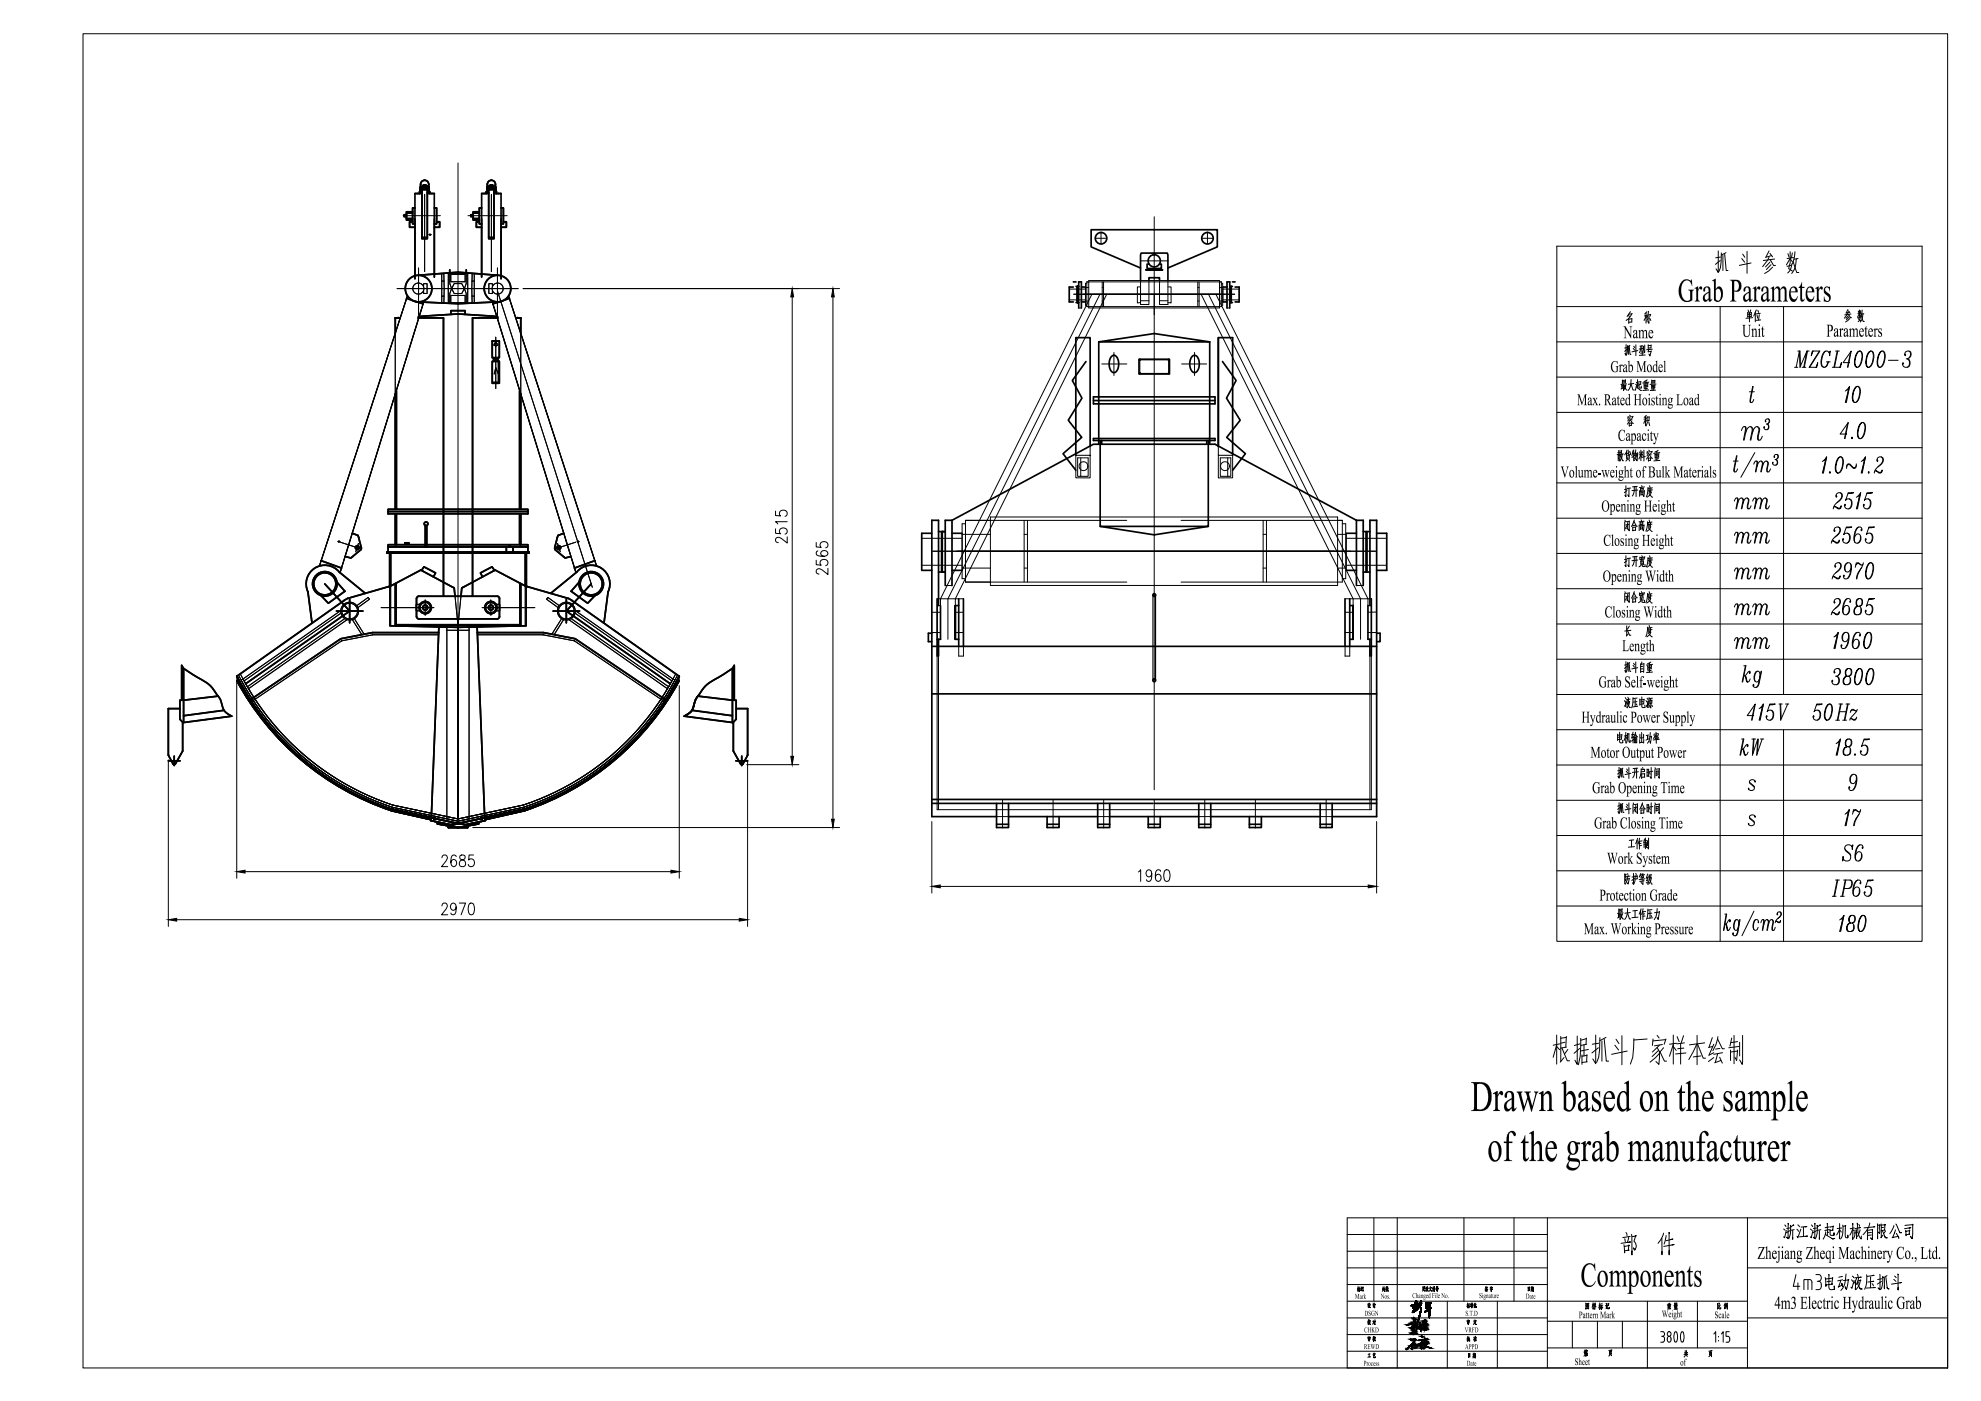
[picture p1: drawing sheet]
<svg xmlns="http://www.w3.org/2000/svg" width="594mm" height="420mm" viewBox="0 0 594 420" stroke-linecap="round" stroke-linejoin="round" font-family="sans-serif">
<g fill="none" stroke="#000" stroke-width=".3">
<path d="M466.9 73.8h109.5v208.5h-109.5zM515.3 75.2v6.5l-.7-1.1M515.9 78.1l-1.5 1.2M515.9 77.1l-1.4 .2M516.2 75.8l-.3 4.5-.4 1.1M516.7 76.6v4.5M517.2 76.2l.5 4.9h.5M517.6 75.8l-1.4 .7M522.3 77.5l.9 1.1M522.6 76.2l.7 1M523.9 75.4v6.6M525.1 78.9l-3.5 .7"/>
<path d="M530.5 77.1l-.3 .8-1.6 2.1M530.5 75.2l-.9 1.9M530.8 76l.8 1M530.8 78.6l-1.3 1.4M530.8 77.8l1.1 1.9 .5-.1M531.1 79.4l-1.4 1.4M531.3 76.6l-1.8 .6M532.2 77.7l-3.4 .4M536.2 76.1l.3 1M536.8 79l-.4 1.5 1.1 .8M536.9 75.5v3.4M536.9 77.5l-1.2 1.9"/>
<path d="M536.9 77.6l.7 1M537.3 79.5l-1.4 .4M537.4 79.1l-.3 1.3-.4 .9-.6 .6M537.5 75.8l-.3 1.5M537.8 78.6l1 3.1h.6M537.8 77.2l-1.9 .3M538.3 75.5l-.7 3.6M538.7 77.6l-.2 1.9-.4 1.3-.8 1.2M539.2 77.5l-1.2 .2M466.9 91.9h109.5M488.3 94.4l.3 .6M488.4 95.5v1.5"/>
<path d="M488.9 93.5l-1 1.4M489.4 94.1l-.9 .1M489.4 95.6l-1 .1M489.4 96.6l-1 .1M489.4 95.5l-.1 1.1M489.5 94l-.6 1-1.3 1.1M493.6 94.7l-.6 1.4M493.6 94.9l.3 .5M493.6 93.9v3M493.9 93.5l-.7 .7M494 94.6l-.9 .1M494.2 95.3l-.4 1.1"/>
<path d="M494.4 93.4l-.4 1.7M494.5 94.7v2.3l-.3-.6M494.7 95.4l.4 .7M495 94.3l-.8 .1M495 94.3l-.2 .5M515.9 91.9v190.4M524.1 93.7v1.4M524.2 93l.3 .6M524.6 93.9v2.6M525 92.9l-.2 .9M525 94.3l-.7 .1M525.2 93.8l-1.1 .1"/>
<path d="M525.2 93.7v1.2M525.3 94.9l-1.2 .1M525.6 95.3l-2 .2M526.4 93.7v2.8M526.7 92.9l-.8 1.9M526.9 94.5l.2 .9M527.2 93l.2 .7M527.6 94.4l-.3 1.6M527.9 94l-1.3 .1M528 95.9l-1.5 .2M531.6 80.1l-1.2 1.2-1.2 .7M534.9 91.9v116.4"/>
<path d="M554.2 93.9l-1.1 1.5M554.2 92.8l-.5 1.1M554.3 93.2l.5 .6M554.3 94.7l-.7 .8M554.4 94.3l.5 1 .3-.1M554.5 95.1l-.8 .8M554.6 93.6l-1 .3M554.8 95.5l-1.4 1.1M555.1 94.2l-1.9 .2M557.3 93.3l.2 .6M557.6 94.9l-.2 .9 .6 .4M557.6 93v1.8"/>
<path d="M557.6 94l-.6 1.1M557.6 94.1l.4 .6M557.9 95.2l-.8 .2M557.9 94.9l-.3 1.3-.3 .3M558 93.2l-.1 .8M558.2 94.7l.5 1.7h.4M558.2 93.9l-1.1 .2M558.4 93l-.4 2M558.7 94.1l-.4 1.8-.4 .7M558.9 94.1l-.6 .1M466.9 102.5h109.5M466.9 113.1h109.5"/>
<path d="M486.4 115.3v1.2M486.5 113.9v1.1M486.8 115.6l-.4 .1M486.8 116l-.4 .1M486.9 115.3v1.9M487 116.2l-.9 .5M487.2 114.4l-.7 .1M487.4 114.8l-.9 .1M487.4 114l-.9 .1M487.5 113.9l-.1 .9M487.6 115.5l-.6 .1M487.6 115.4l-.3 .9-.2-.5"/>
<path d="M487.6 103.3v3.3l-.3-.6M487.8 115.1l-1.7 .2M487.9 117l-.6-.7-.4 .8M487.9 104.8l-.7 .6M488 104.2l-.8 .2M488.1 103.6l-.1 2.2-.3 .6M488.3 104v2.3M488.6 103.8l.2 2.5h.3M488.8 103.6l-.7 .4M489.1 115.1l.6 1.9h.4M489.1 113.8a4.5 4.5 0 0 1-.8 3.3M489.8 104.5l.4 .5"/>
<path d="M489.9 103.8l.4 .5M489.9 115l-1.6 .3M490.6 103.4v3.3M490.7 116l1.3 1.1h.3M490.8 115.5l-.4 1.6M491.1 113.9v1.2M491.1 115.3v1M491.2 105.1l-1.8 .4M491.4 114.6l-.7 .1M491.4 115.1l-.9 .2M491.5 115.7h-.4M491.5 115.1l.1 1.3h.6v-.6"/>
<path d="M492 114.4l-.5 .2M492.1 114.4l-.1 .9M492.1 115.3h-.6M492.1 103.8l-.5 2M492.4 103.7v1.8M492.5 105.2v1.3M492.6 103.7l-.8 .1M492.7 104.5l-1.1 .2M492.9 103.8v1.3M493 105.8l-1 .1M493 115l.1 1.3M493.2 103.5v2.2l-.3-.5"/>
<path d="M493.4 106.5l-1.8 .1M493.6 114.2v2.8M493.9 115.5l-.8 .1M494 113.9l-1 .5M494.1 116.5l-1 .1M494.1 115.1l-1 .1M494.2 114.9l-.1 1M494.2 116l-1.1 .1M494.3 103.4v1.1M494.4 104.8l-.1 .7M494.5 114.6l-1.9 .3M494.5 116.9l-1.8 .2"/>
<path d="M495.1 103.6l-.8 .1M495.2 103.4l-.1 .9-.8 .1M495.2 105.4l-1 .1M495.2 105.2l-.4 1.6-.3-.6M495.3 115.4v1M495.3 114v1M495.5 104.7l-1.7 .2M495.8 115.6v1.5M496.1 115.9l-.7 .1M496.1 114.5l-.8 .1M496.3 114.1l-1 .1M496.3 115.5l-1 .1"/>
<path d="M496.3 116.6l-1.1 .1M496.3 114l-.1 .8-.9 .1M496.3 115.4l-.1 .8-.9 .1M496.5 117l-1.6 .1M496.6 115.2l-1.8 .1M524.6 117.5h1.5M525.6 115.9l-.8 4.1 .2 .7h.4l.5-.9M525.8 115.9l-.8 4.1 .1 .7M538.2 110.2h.9M538.6 110.2l1-4.9 .2 4.9 2.1-4.9-1 4.9M539.1 105.3h.7l.1 4.4M540.4 110.2h1.2"/>
<path d="M541.9 105.3h.6M542.1 105.3l-1 4.9M543.7 105.3l-.5 1.4 .3-1.4h2.3l-3.1 4.9M545.6 105.3l-3.1 4.9h2.3l.3-1.4-.5 1.4M547.6 105.3a4.4 4.4 0 0 0-1 4.6l.3 .3M547.7 108.5h1.2M548.2 108.5l-.3 1-.7 .7M548.5 105.7l.4-.4-.2 1.4a1.03 1.03 0 0 0-.6-1.4 1.03 1.03 0 0 0-1.4 .7l-.3 .7a4.3 4.3 0 0 0 0 3.2 1 1 0 0 0 1.6-.4l.4-1M549.5 110.2h2.4l.3-1.4-.4 1.4M550.5 105.3h1.1M550.9 105.3l-.9 4.9M551.1 105.3l-1 4.9"/>
<path d="M553.4 117.3l1.3-1.4-1 4.8M554.4 116.8l-.9 3.9M554.5 116.6l-.6 .4M554.7 108.8h-2l2.5-3.5-1 4.9M554.7 115.9l-1.3 4.8M555 105.5l-1 4.7M556.9 115.9a3.9 3.9 0 0 0-1.3 4.4l.5 .4a1.41 1.41 0 0 0 1.5-1.4 2.85 2.85 0 0 0-.3-3.4 1.47 1.47 0 0 0-1.3 1.4 3.9 3.9 0 0 0 .1 3.4M557.3 115.9a4.3 4.3 0 0 1-.8 4.8M557.6 105.3a3.9 3.9 0 0 0-1.3 4.4l.5 .5a1.44 1.44 0 0 0 1.4-1.4 2.93 2.93 0 0 0-.3-3.5 1.43 1.43 0 0 0-1.3 1.4 3.9 3.9 0 0 0 .2 3.5M557.9 105.3a4.3 4.3 0 0 1-.8 4.9M561 105.3a3.9 3.9 0 0 0-1.3 4.4l.5 .5a1.44 1.44 0 0 0 1.4-1.4 4.3 4.3 0 0 0 0-3.3l-.3-.2a1.47 1.47 0 0 0-1.3 1.4 4 4 0 0 0 .2 3.5M561.3 105.3a4.2 4.2 0 0 1-.8 4.9"/>
<path d="M564.4 105.3a3.9 3.9 0 0 0-1.3 4.4l.5 .5a1.44 1.44 0 0 0 1.4-1.4 2.93 2.93 0 0 0-.3-3.5 1.43 1.43 0 0 0-1.3 1.4 3.9 3.9 0 0 0 .2 3.5M564.7 105.3a4.3 4.3 0 0 1-.8 4.9M566.3 108.1h2.9M571.3 106.2l.2 .2-.2 .3a.99 .99 0 0 1 1.1-1.4 .99 .99 0 0 1 .6 1.6l-1 .7a1.53 1.53 0 0 1 0 2.6M571.6 107.6a1.24 1.24 0 0 1 1.1 1.8 1.24 1.24 0 0 1-2 .3l-.2-.5 .2-.4v.4M572.5 105.3a1.29 1.29 0 0 1 0 2.1M466.9 123.7h109.5M466.9 134.3h109.5M485.3 136.4v1.8M485.4 135.1l.1 1.2M485.6 137.4l-.3 .1M485.6 137l-.3 .1"/>
<path d="M485.8 136.5v1.8l-.3-.4M485.8 136.6h-.5M485.8 135v1.3M486.1 136.2l-1.2 .1M486.1 135.7l-1 .1M486.1 136.6l.5 1.6h.3M486.3 135l-.4 2.1M486.5 136.2l-.1 .9-.6 1.1M486.8 136.1l-.6 .1M487.8 135.6v.8M487.8 136.6v1M487.9 135l-.7 1.4"/>
<path d="M488.2 137l-.6 1.3M488.3 124.9l-.1 .7M488.3 135v1.2l.7 .1v-.6M488.3 137.6l.4 .7M488.6 126.8v1M488.6 136.6l-.8 .1M488.6 136.6v1M488.7 125.5l-.6 .8M488.7 124.5l.2 .3M488.8 135.4l-.8 .7M488.9 125.9l.9 1.1M488.9 125.8l-.9 1.4"/>
<path d="M489.1 125.5l.3 .4M489.2 126.9h-.6M489.3 126.8l-.1 .8M489.3 127.6h-.7M489.6 124.9l-1.3 .2M489.7 135.2l-.3 1.5M489.7 124.8l-.2 .6M489.9 134.9v3.3M490.3 136.4l-.9 .8M490.3 135.9l-.7 .1M490.6 134.9l-.4 1.7M490.6 136.1l-.4 1.4"/>
<path d="M490.9 136l-.7 2.1M491.1 135.9l-.7 .1M491.2 135.8l-.3 2.4-.2-.5M491.7 135.5l.1 .6M492.1 136.3l-.6 1.4M492.1 135v3.2M492.1 136.5l.2 .5M492.4 135.5l-.2 .8M492.4 136.3l-.8 .1M492.6 136.2l.2 .5M492.6 135.5l.1 .4M493 135v3.3"/>
<path d="M493.4 136.9l-1.1 .3M493.5 125.7l-.6 1.3M493.5 125.9l.3 .4M493.5 124.9v2.8M493.7 124.6l-.6 .6M493.8 125.6l-.8 .1M493.9 124.9v1.4M494 135.4l-.1 .7M494.1 126.6l-.5 1.1M494.3 137.3v1M494.4 136l-.5 .7M494.4 126.5l.3 1.1"/>
<path d="M494.5 135l.2 .3M494.5 125.1l-.6 .1M494.6 125l-.1 1.1-.6 .1M494.6 136.3l1 1.2M494.7 136.2l-.9 1.5M494.9 136l.3 .4M495 137.3l-.7 .1M495 137.3v.7M495 138l-.7 .1M495.4 135.4l-1.4 .2M495.4 135.3l-.1 .6M496.3 136.2l.1 1.2"/>
<path d="M496.9 135.3v2.8M497.2 136.7h-.8M497.3 135l-1 .6M497.4 137.6l-1.1 .1M497.4 136.2l-1.1 .1M497.5 136l-.1 1M497.5 137.1l-1.1 .1M497.8 135.7l-1.9 .3M497.8 138.1l-1.8 .1M519.8 138.3h1.4M520.8 136.7l-.9 4.1 .2 .7h.5l.5-.9M520.9 136.7l-.8 4.1 .2 .7"/>
<path d="M522.2 129.1l.6-1.1h.7l.1 .8-.6 3.2M523.2 128l.3 .8-.7 3.2M523.5 130l.8-1.8 .4-.2 .8 .2 .2 .9-.6 2.9M525.1 128l.4 .5v.6l-.6 2.9M525.5 130l.8-1.8 .4-.2 .8 .2 .2 .3-.4 2.3 .2 1.2M525.9 139.2l.5-.9h.5l.2 .7-.5 2.5M526.2 135.7l-4.1 7.5M526.7 138.3l.2 .7-.5 2.5M526.9 139.9l.7-1.4 .3-.2 .6 .2 .2 .7-.5 2.3M527.1 128l.4 .5-.4 2.3v.9l.2 .3h.6l.6-1.2M528.2 138.3l.3 .4v.5l-.5 2.3M528.5 139.9l.7-1.4 .3-.2 .6 .2 .2 .7-.3 1.4 .1 .9"/>
<path d="M529.5 126.2v.4a.66 .66 0 0 1 .7-1 .66 .66 0 0 1 .4 1.1l-.7 .5 .5 .6-.2 .7-.3 .4M529.7 127.2a.82 .82 0 0 1 .7 1.1 .82 .82 0 0 1-1.3 .2v-.6v.3M529.8 138.3l.3 .4-.3 1.9 .2 .9h.5l.4-.9M530.2 125.6l.4 .5-.4 .9M532.1 136.9v.3a.66 .66 0 0 1 .7-.9 .66 .66 0 0 1 .4 1.1l-.7 .4 .5 .7-.2 .7-.3 .3M532.3 137.8a.84 .84 0 0 1 .9 .7 .84 .84 0 0 1-.7 1 .84 .84 0 0 1-.9-.6l.1-.3v.3M532.8 136.3a.82 .82 0 0 1 0 1.4M546.5 138.4l1.3-1.4-1 4.9M547.5 137.9l-.8 4M547.6 137.7l-.6 .5M547.8 137l-1.3 4.9M551.8 137a3.1 3.1 0 0 0-1.4 3 1.32 1.32 0 0 0 .9 1.9 3.9 3.9 0 0 0 1.3-4.4l-.4-.5a1.47 1.47 0 0 0-1.3 1.4 4 4 0 0 0 .1 3.5"/>
<path d="M552.2 137a4.2 4.2 0 0 1-.9 4.9M553.8 130.2h-2l2.5-3.5-1 4.9M554.1 126.9l-1 4.7M555.4 131.1l.2 .2-.2 .3zM556.7 139.6l-.2 .4-.6 .3-1-1-.6-.2-.4 .2-.1 1.2M556.7 139.1l-.2 1.2-.3 .2h-.3l-1.3-1.2-.7 .3-.1 .4M558.1 138.4l1.3-1.4-.9 4.9M558.5 126.7a3.9 3.9 0 0 0-1.3 4.4l.5 .5a1.44 1.44 0 0 0 1.4-1.4 2.91 2.91 0 0 0-.3-3.5 1.43 1.43 0 0 0-1.3 1.4 3.9 3.9 0 0 0 .2 3.5M558.8 126.7a4.3 4.3 0 0 1-.8 4.9M559.1 137.9l-.8 4M559.3 137.7l-.7 .5M559.4 137l-1.3 4.9"/>
<path d="M563 137.9v.5a.99 .99 0 0 1 1-1.4 .99 .99 0 0 1 .6 1.6l-.8 1a3.3 3.3 0 0 0-1.8 2.3M564.1 137a1.29 1.29 0 0 1 0 2.1l-.9 .9M466.9 144.8h109.5M466.9 155.4h109.5M487.2 156.5v2.7M487.3 156l.2 .5M487.6 145.7v3.2l-.3-.4M487.9 146.7l-.7 .1M487.9 147.1l-.8 .7M488.1 157.4l-.7 1.1M488.1 156.7v2l-.3-.3M488.4 157.3l-.9 .1"/>
<path d="M488.5 146.5v2.4l-.4-.5M488.6 156.3v2.9l-.3-.5M488.6 156.4l-.9 .1M489 146.4l-1 .1M489.6 158v1.2M490 156.3l.7 1.5h.3M490.1 145.9v1.4l-.6 1.5M490.1 156l-.8 1.9M490.5 157.5l-.9 .1M490.5 158v1M490.5 158.1l-.9 .1M490.6 159l-1 .1"/>
<path d="M490.6 145.9v3M491 145.9l-1.4 .1M491.2 147l-1.8 .1M491.6 157.4v1.8M491.7 147.1v1.8M491.9 156.7v.8M492 157.9v.9M492 146.4v.8M492.1 147.6v.9M492.2 155.9l.1 .4M492.3 145.6l.1 .4M492.6 158l-.6 .1"/>
<path d="M492.6 157.9l-.1 .6M492.6 158.6h-.6M492.6 156.8h-.7M492.7 156.7l-.1 .5M492.7 147.7l-.6 .1M492.7 157.2l-.8 .1M492.7 147.6v.7M492.7 148.3l-.6 .1M492.8 146.5l-.8 .1M492.8 146.4l-.1 .6M492.8 147h-.8M493 157.6l-1.4 .1"/>
<path d="M493 157.4l-.1 1.8-.3-.4M493 156.3l-1.5 .2M493.1 147.3l-1.4 .1M493.2 147.1l-.2 1.8-.3-.4M493.2 146l-1.6 .2M494.1 156.5l-.5 2.8M494.2 146.2l-.2 2.2-.3 .6M494.3 158.3l1.2 1.1M494.5 156.8v1.1M494.5 148l1.1 1.1M494.6 156l.1 .5M494.6 146.5v1.1"/>
<path d="M494.7 145.7l.2 .6M495 156.7l-.1 1M495 157.7l-.5 .1M495 158l-.7 .1M495 157.9l-.3 .9-.8 .6M495.1 146.4l-.1 1M495.1 147.4l-.5 .1M495.2 147.7l-.7 .1M495.2 147.6l-.4 .9-.8 .6M495.4 156.6l-1.3 .2M495.4 157.2l-1.3 .2M495.6 146.3l-1.4 .2"/>
<path d="M495.6 146.9l-1.3 .2M520.1 150.3l.5-.9h.5l.1 .7-.4 2.5M520.9 149.4l.2 .7-.5 2.5M520.9 159.6l.2 .7-.5 2.6M521.1 151l.6-1.4 .4-.2 .6 .2 .2 .7-.5 2.3M522.4 149.4l.3 .4v.5l-.5 2.3M522.4 159.6l.3 .5v.5l-.5 2.3M522.7 151l.6-1.4 .4-.2 .6 .2 .2 .7-.3 1.4 .1 .9M524 149.4l.3 .4-.3 1.9 .2 .9h.4l.5-.9M524 159.6l.3 .5-.3 1.9 .2 .9h.4l.5-.9M525.6 150.3l.5-.9h.5l.1 .7-.5 2.5M526.4 149.4l.2 .7-.5 2.5"/>
<path d="M526.4 159.6l.2 .7-.5 2.6M526.6 151l.6-1.4 .4-.2 .6 .2 .2 .7-.5 2.3M527.9 149.4l.3 .4v.5l-.5 2.3M527.9 159.6l.3 .5v.5l-.5 2.3M528.2 151l.6-1.4 .4-.2 .6 .2 .2 .7-.3 1.4 .1 .9M529.5 149.4l.3 .4-.3 1.9 .2 .9h.4l.5-.9M529.5 159.6l.3 .5-.3 1.9 .2 .9h.4l.5-.9M548.8 141.4l.1 .2-.1 .3-.2-.3zM550.1 159l.2 .2-.2 .2a.98 .98 0 0 1 1.1-1.4 .98 .98 0 0 1 .6 1.7l-.9 .9a3.3 3.3 0 0 0-1.7 2.3M550.4 151.9l.8 .7h.5l.3-.2 .2-.7-.5 .7h-.5l-.8-.5-.5 .2M550.7 148.7v.4a.98 .98 0 0 1 1-1.4 .98 .98 0 0 1 .6 1.7l-.8 .9a3.2 3.2 0 0 0-1.8 2.3M551.3 158.1a1.27 1.27 0 0 1 0 2l-1 .9"/>
<path d="M551.8 147.8a1.27 1.27 0 0 1 0 2l-.9 1M553.7 158.3l1.6-.2h-1.6l-.8 2.3a1.06 1.06 0 0 1 1.1-.5 1.06 1.06 0 0 1 .8 .9 1.56 1.56 0 0 1-1.4 2.1 .95 .95 0 0 1-.7-1.4l.2 .2-.2 .3M554 159.9a1.81 1.81 0 0 1-.1 3M554.3 148l1.6-.2h-1.6l-.8 2.3a1.04 1.04 0 0 1 1.1-.5 1.04 1.04 0 0 1 .8 .9 1.53 1.53 0 0 1-1.4 2.1 .95 .95 0 0 1-.7-1.4l.2 .2-.2 .3M554.6 149.6a1.8 1.8 0 0 1-.2 3M556.7 149.1l1.3-1.3-1 4.8M557.4 158.1a4.4 4.4 0 0 0-1.1 4.6M557.7 148.7l-.8 3.9M557.8 148.4l-.6 .5M558 147.8l-1.3 4.8M558.2 158.7l-.1 .3 .1 .2 .2-.2-.2-.7a1.02 1.02 0 0 0-1.6 .4l-.3 .7a4.3 4.3 0 0 0 0 3.3 1.25 1.25 0 0 0 1.5-.2 1.25 1.25 0 0 0 .3-1.5 .88 .88 0 0 0-.5-.8 .88 .88 0 0 0-1 .2l-.5 .9M559.9 148l1.7-.2h-1.7l-.8 2.3a1.06 1.06 0 0 1 1.2-.5 1.06 1.06 0 0 1 .8 .9 1.56 1.56 0 0 1-1.5 2.1 .95 .95 0 0 1-.6-1.4v.5"/>
<path d="M560.3 149.6a1.83 1.83 0 0 1-.2 3M560.4 141.4l.2 .2-.2 .3zM560.5 158.3l1.6-.2h-1.6l-.8 2.3a1.06 1.06 0 0 1 1.1-.5 1.06 1.06 0 0 1 .8 .9 1.56 1.56 0 0 1-1.4 2.1 .95 .95 0 0 1-.7-1.4l.2 .2-.2 .3M560.8 159.9a1.81 1.81 0 0 1-.1 3M562.7 141.2l.8 .7h.5l.3-.3 .2-.7-.5 .7h-.5l-.8-.4-.5 .2M466.9 166h109.5M466.9 176.6h109.5M487.2 178v2.7M487.3 177.5l.2 .5M487.6 166.7v3.2l-.3-.4M487.9 167.7l-.7 .1M487.9 168.1l-.8 .7"/>
<path d="M488.1 178.8l-.7 1.2M488.1 178.2v2l-.3-.3M488.4 178.8l-.9 .1M488.5 167.5v2.4l-.4-.5M488.6 177.7v3l-.3-.5M488.6 177.8l-.9 .1M489 167.4l-1 .1M489.6 179.5v1.2M490 177.8l.7 1.5h.3M490.1 166.9v1.4l-.6 1.5M490.1 177.4l-.8 2M490.5 179l-.9 .1"/>
<path d="M490.5 179.5v1M490.5 179.6h-.9M490.6 166.9v3M491 166.9l-1.4 .1M491.2 168l-1.8 .1M491.7 177.8l-.1 .7M491.8 167l-.1 .8M491.9 178.9v1.1M492 168.1v1.1M492.1 178.1v.8M492.2 177.4l.2 .4M492.2 167.4l.1 .7"/>
<path d="M492.3 179.4l-.4 1-.5 .3M492.3 166.7l.3 .3M492.4 179.7l.1 1h.7v-.7M492.4 168.7l-.4 1-.5 .3M492.5 169l.1 .9h.8l-.1-.7M492.6 178.1l-.1 .8M492.7 179l-.8 .1M492.7 167.3l-.1 .8M492.7 179v1.1M492.8 168.3l-.8 .1M492.9 168.2l-.1 1.2M493 178.4l-1.3 .2"/>
<path d="M493.1 177.8l-1.4 .2M493.1 167.7l-1.3 .1M493.1 177.7l-.2 .6M493.2 167.1l-1.4 .2M493.3 167l-.2 .6M494.1 177.9l-.5 2.9M494.2 167.2l-.2 2.2-.3 .6M494.3 179.8l1.2 1M494.5 178.2v1.1M494.5 169l1.1 1.1M494.6 177.4l.1 .6M494.6 167.5v1.1"/>
<path d="M494.7 166.7l.2 .6M495 178.2l-.1 1M495 179.2h-.5M495 179.5l-.7 .1M495 179.4l-.3 .8-.8 .6M495.1 167.4l-.1 1M495.1 168.4l-.5 .1M495.2 168.7l-.7 .1M495.2 168.6l-.4 .9-.8 .6M495.4 178.1l-1.3 .1M495.4 178.7l-1.3 .1M495.6 167.3l-1.4 .2"/>
<path d="M495.6 167.9l-1.3 .2M520.1 160.6l.5-1h.5l.1 .7-.4 2.6M520.1 171.3l.5-.9h.5l.1 .7-.4 2.5M520.9 170.4l.2 .7-.5 2.5M521.1 161.3l.6-1.4 .4-.3 .6 .3 .2 .7-.5 2.3M521.1 172l.6-1.4 .4-.2 .6 .2 .2 .7-.5 2.3M522.4 170.4l.3 .9-.5 2.3M522.7 161.3l.6-1.4 .4-.3 .6 .3 .2 .7-.3 1.4 .1 .9M522.7 172l.6-1.4 .4-.2 .6 .2 .2 .7-.3 1.4 .1 .9M524 170.4l.3 .4-.3 1.9 .2 .9h.4l.5-.9M525.6 160.6l.5-1h.5l.1 .7-.5 2.6M525.6 171.3l.5-.9h.5l.1 .7-.5 2.5"/>
<path d="M526.4 170.4l.2 .7-.5 2.5M526.6 161.3l.6-1.4 .4-.3 .6 .3 .2 .7-.5 2.3M526.6 172l.6-1.4 .4-.2 .6 .2 .2 .7-.5 2.3M527.9 170.4l.3 .9-.5 2.3M528.2 161.3l.6-1.4 .4-.3 .6 .3 .2 .7-.3 1.4 .1 .9M528.2 172l.6-1.4 .4-.2 .6 .2 .2 .7-.3 1.4 .1 .9M529.5 170.4l.3 .4-.3 1.9 .2 .9h.4l.5-.9M549.8 162.2l.8 .7h.5l.3-.2 .2-.7-.5 .7h-.5l-.8-.5-.5 .2M550.1 172.9l.8 .7h.4l.4-.2 .1-.7-.5 .7h-.4l-.8-.5-.5 .2M550.4 169.7l.1 .2-.1 .2a.99 .99 0 0 1 1-1.4 .99 .99 0 0 1 .6 1.7l-.8 .9a3.3 3.3 0 0 0-1.8 2.3M551.3 179.5a1.28 1.28 0 0 1 0 2.1l-1 .9M551.5 168.8a1.28 1.28 0 0 1 0 2l-1 1"/>
<path d="M554 179.5a4.6 4.6 0 0 0-1.1 4.6M554.1 168.8a1.95 1.95 0 0 0-.6 2.5M554.9 169a5.6 5.6 0 0 1-.8 4.4M555.1 170.4a1.05 1.05 0 0 1-1.6 .9 1.53 1.53 0 0 1-.3-1.6 1.53 1.53 0 0 1 1.4-.9l.3 .2a4.3 4.3 0 0 1-.6 4.4l-1 .2-.5-.7 .2-.4v.4M556.5 169.5l.5-.7h.3l.8 .7M556.7 169.2l.3-.2 1.1 .5 .5-.3M556.7 168.8l-.3 1.3M557.4 179.5a1.34 1.34 0 0 0-.3 2.3l1.1-.2a1.73 1.73 0 0 0 .2-1.9l-.5-.2a1.3 1.3 0 0 0-1.2 .9 1.3 1.3 0 0 0 .4 1.4M557.9 179.5a1.34 1.34 0 0 1-.3 2.3 1.37 1.37 0 0 1 .5 1.9 1.37 1.37 0 0 1-2 .4 1.57 1.57 0 0 1 1-2.3 1.5 1.5 0 0 0-.5 2.6M557.9 160.8a1.93 1.93 0 0 1-.8 2.1M558.3 170.1a6 6 0 0 0-1.6 3.5M558.8 168.8l-.5 1.3a7 7 0 0 0-1.4 3.5"/>
<path d="M560.5 179.7l1.6-.2h-1.6l-.8 2.3a1.06 1.06 0 0 1 1.1-.4 1.06 1.06 0 0 1 .8 .9 1.54 1.54 0 0 1-1.4 2.1 .93 .93 0 0 1-.7-1.4l.2 .2-.2 .3M560.9 168.8a3.9 3.9 0 0 0-1.3 4.3l.5 .5a1.44 1.44 0 0 0 1.5-1.4 4.3 4.3 0 0 0 0-3.2l-.4-.2a1.74 1.74 0 0 0-1.4 2 2.88 2.88 0 0 0 .3 2.8M561.2 168.8a4.2 4.2 0 0 1-.8 4.8M466.9 187.1h109.5M466.9 197.7h109.5M487.6 198.4v3.3l-.3-.6M487.8 187.7v2.9M487.9 199.9l-.7 .5M487.9 199.3l-.7 .2M488.1 198.7l-.2 2.2-.2 .6M488.1 189.2l.6 1.3h.4M488.3 199.1v2.3"/>
<path d="M488.3 190.1l-.6 .7M488.5 198.9l.3 2.5h.2M488.6 187.8l-.8 1M488.7 198.7l-.6 .4M489.1 189l-1.9 .3M489.7 199.6l.5 .5M489.9 198.9l.3 .5M490.5 198.5v3.3M490.6 180.5l-1 .1M492 199.1v2.6M492.4 198.5l-.1 .7M492.7 199.8l-.7 .1"/>
<path d="M493 199.1l-1 .1M493 199l-.1 2.7M494.1 188.1l-.3 2.2-.2 .6M494.1 199.6l.1 1.3M494.4 189.9l1.1 1.1M494.5 188.4v1.1M494.6 187.6l.1 .6M494.7 198.8v2.8M495 188.3l-.1 1M495 189.3l-.5 .1M495 189.6l-.6 .1M495.1 198.5l-1 .6"/>
<path d="M495.1 189.5l-.4 .9-.8 .6M495.2 199.7l-1.1 .1M495.3 199.5l-.1 1M495.4 188.2l-1.3 .2M495.4 188.8l-1.3 .2M495.6 199.2l-1.9 .3M520.1 192.2l.5-.9h.5l.1 .6-.4 2.6M520.1 182.1l.5-1h.5l.1 .7-.4 2.6M520.9 191.3l.2 .6-.5 2.6M520.9 181.1l.2 .7-.5 2.6M521.1 192.9l.6-1.4 .4-.2 .6 .2 .2 .7-.5 2.3M521.1 182.7l.6-1.3 .4-.3 .6 .3 .2 .7-.5 2.3"/>
<path d="M522.4 191.3l.3 .4v.5l-.5 2.3M522.4 181.1l.3 .5v.5l-.5 2.3M522.7 192.9l.6-1.4 .4-.2 .6 .2 .2 .7-.3 1.4 .1 .9M522.7 182.7l.6-1.3 .4-.3 .6 .3 .2 .7-.3 1.3 .1 1M522.9 199.7h.7l-1 4.8M523.4 199.7l-.9 4.8M524 191.3l.3 .4-.3 1.9 .2 .9h.4l.5-.9M524 181.1l.3 .5-.3 1.8 .2 1h.4l.5-1M525.6 192.2l.5-.9h.5l.1 .6-.5 2.6M525.6 182.1l.5-1h.5l.1 .7-.5 2.6M526.4 191.3l.2 .6-.5 2.6M526.4 181.1l.2 .7-.5 2.6"/>
<path d="M526.6 192.9l.6-1.4 .4-.2 .6 .2 .2 .7-.5 2.3M526.6 182.7l.6-1.3 .4-.3 .6 .3 .2 .7-.5 2.3M527.9 191.3l.3 .4v.5l-.5 2.3M527.9 181.1l.3 .5v.5l-.5 2.3M528.2 192.9l.6-1.4 .4-.2 .6 .2 .2 .7-.3 1.4 .1 .9M528.2 182.7l.6-1.3 .4-.3 .6 .3 .2 .7-.3 1.3 .1 1M529.5 191.3l.3 .4-.3 1.9 .2 .9h.4l.5-.9M529.5 181.1l.3 .5-.3 1.8 .2 1h.4l.5-1M549.8 183.7l.8 .7h.5l.3-.3 .2-.6-.5 .6h-.5l-.8-.4-.5 .2M550 191l1.3-1.3-1 4.8M550.1 180.4l.2 .3-.2 .2a.98 .98 0 0 1 1-1.4 .98 .98 0 0 1 .7 1.6l-.9 1a3.5 3.5 0 0 0-1.7 2.3M550.9 190.6l-.8 3.9"/>
<path d="M551.1 190.3l-.6 .5M551.3 189.7l-1.3 4.8M553.4 189.7a1.89 1.89 0 0 0-.7 2.5M554.2 189.9a5.6 5.6 0 0 1-.8 4.4M554.4 191.3a1.06 1.06 0 0 1-1.7 .9 1.54 1.54 0 0 1-.2-1.6 1.54 1.54 0 0 1 1.4-.9l.3 .2a4.4 4.4 0 0 1-.7 4.4l-.9 .2-.5-.7 .1-.5 .2 .3-.2 .2M554.5 182.3a1.81 1.81 0 0 1-.8 2.1M554.8 180.2l-.1 .2 .1 .3v-1a1.01 1.01 0 0 0-1.6 .5l-.3 .7a4.2 4.2 0 0 0 0 3.2 1.25 1.25 0 0 0 1.5-.1 1.25 1.25 0 0 0 .3-1.5 .89 .89 0 0 0-.5-.8 .89 .89 0 0 0-1 .1l-.5 1M556.9 189.7a4.4 4.4 0 0 0-1.1 4.6M557.4 192.4a1.93 1.93 0 0 1-.8 2.1M557.7 190.3v.5l.2-.2-.2-.7a1.02 1.02 0 0 0-1.6 .4l-.3 .7a4.3 4.3 0 0 0 0 3.3 1.26 1.26 0 0 0 1.5-.2 1.26 1.26 0 0 0 .3-1.4 .9 .9 0 0 0-.5-.8 .9 .9 0 0 0-1 .1l-.5 .9M558.1 182.5l-.2 1.4-.6 .5M560.3 189.7a3.9 3.9 0 0 0-1.3 4.3l.5 .5a1.44 1.44 0 0 0 1.5-1.4 2.89 2.89 0 0 0-.3-3.4 1.37 1.37 0 0 0-1.3 1.3 3.9 3.9 0 0 0 .1 3.5"/>
<path d="M560.7 189.7a4.3 4.3 0 0 1-.8 4.8M560.8 181.4a1.81 1.81 0 0 1-.1 3M466.9 208.3h109.5M466.9 218.8h109.5M485.7 219.6l.1 3.1 .9 .1-.1-.8M487.1 210.1l.3 .5M487.2 211.6l.2 .3M487.4 209.2l.3 .4M487.6 219.7v3.1M487.6 210.2l-.2 1.8M487.9 210.5v1.8M488.1 209.8l-.5 1.3"/>
<path d="M488.1 219.9v1.5l-.4 1.5M488.1 210.9l.6 1.3h.3M488.2 209.1l.2 .5M488.3 210.6l.1 .4M488.4 209.8l-.4 1.4M488.5 220l.1 2.6h.3v-.6M488.7 210.4l-.4 .1M488.7 210.3l-.7 2M488.8 209.7l-1.1 .1M489.7 209.2v1.7l-.4 1.4M489.7 219.6l-.3 1.7M490.4 209.8v2.1"/>
<path d="M490.5 219.6l-.5 1.4M490.7 211.1l.2 .4M490.9 210.4l-1.1 .2M491 209.3l-1.3 .2M491.1 200.2l-1.7 .4M491.1 211.8l-1.5 .2M491.8 209.6v1.9M492.3 219.7v2.9M492.4 209v3l.2 .2h.8l-.2-.7M492.7 200.6l-.7 .1M492.7 210.4l-.7 .1M492.9 201.3l-.9 .1"/>
<path d="M493 211.1l-1.2 .1M493 209.8l-1.2 .1M493.1 209.7l-.2 1.4M493.6 210.1l.3 .5M493.7 211.6l.2 .3M493.9 209.4l.3 .4M494.3 210.2l-.4 1.8 .3-1.7M494.5 209.2l-.4 3M494.8 211.4l-.4 .8M494.8 209.9v1.2M494.9 219.7l-.4 2.5-.4 .7M495 200.2h-.8"/>
<path d="M495 209.6v.5M495.1 211v1.3l-.3-.3M495.2 201.1l-1.1 .1M495.2 210.5l-.4 .1M495.3 200.6l-1.1 .1M495.3 211.4l.3 .5M495.4 210l-.6 .2M495.4 210v.9l-.6 .1M495.5 209.4l-1 .1M495.6 201.5l-1.8 .2M496.6 219.6l.1 .4M524.7 201.5l-.1 .3 .1 .2 .2-.5-.3-.2-1 1.1-.7 .3"/>
<path d="M524.9 203.6l-.3 .7-.7 .2-.6-1.8 .3 .2 .5 1.6M525.9 214.6h-1.9l2.4-3.5-1 4.9M526.2 211.4l-.9 4.6M526.5 201.5l.8-.2a2.38 2.38 0 0 1-.3 3.2 .94 .94 0 0 1-1-.9v-.7zM527 201.3a2.63 2.63 0 0 0-.7 3M527.5 212.5l1.3-1.4-.9 4.9M528.1 201.3l-.8 3.9-.6 .9M528.3 201.3l-.8 3.9-.4 .7-.9 .2-.5-.4 .1-.5 .2 .2-.2 .3M528.5 212.1l-.8 3.9M528.7 211.8l-.7 .5M528.8 211.1l-1.3 4.9M530.8 211.4l1.6-.3h-1.6l-.9 2.3a1.06 1.06 0 0 1 1.2-.4 1.06 1.06 0 0 1 .8 .9 1.54 1.54 0 0 1-1.5 2.1 .94 .94 0 0 1-.6-1.4v.5"/>
<path d="M531.1 213a1.83 1.83 0 0 1-.2 3M533.5 211.1h1M533.8 211.1l.2 4.9 2.1-4.9M534 211.1l.2 4.4M534.9 218.8v63.5M535.5 211.1h.9M544.8 211.4l1.7-.3h-1.7l-.8 2.3a1.06 1.06 0 0 1 1.2-.4 1.06 1.06 0 0 1 .8 .9 1.54 1.54 0 0 1-1.5 2.1 .94 .94 0 0 1-.6-1.4v.5M545.2 213a1.83 1.83 0 0 1-.2 3M548.6 211.1a3.9 3.9 0 0 0-1.3 4.4l.5 .5a1.44 1.44 0 0 0 1.4-1.4 4.3 4.3 0 0 0 0-3.2l-.3-.3a1.74 1.74 0 0 0-1.5 2.1 2.88 2.88 0 0 0 .4 2.8M548.9 211.1a4.2 4.2 0 0 1-.8 4.9M550.1 201.4l.2 .3-.2 .2a.98 .98 0 0 1 1.1-1.4 .98 .98 0 0 1 .6 1.6l-1 .7a1.54 1.54 0 0 1 0 2.5M550.5 202.8a1.25 1.25 0 0 1 1 1.8 1.25 1.25 0 0 1-2 .3v-.9l.2 .2-.2 .2"/>
<path d="M550.5 216h1.1M551.3 200.5a1.28 1.28 0 0 1 0 2.1M551.5 211.1h1.1M551.6 213.4h2M552 211.1l-1 4.9M552.1 211.1l-.9 4.9M552.6 216h1.1M553.6 211.1h1.1M554.1 211.1l-1 4.9M554.2 200.5a1.34 1.34 0 0 0-.3 2.3h.5a1.23 1.23 0 0 0 .9-1 1.23 1.23 0 0 0-.6-1.3 1.3 1.3 0 0 0-1.2 .9 1.3 1.3 0 0 0 .4 1.4M554.2 211.1l-.9 4.9M554.7 200.5a1.34 1.34 0 0 1-.3 2.3 1.37 1.37 0 0 1 .4 1.9 1.37 1.37 0 0 1-1.9 .4 1.57 1.57 0 0 1 1-2.3 1.5 1.5 0 0 0-.5 2.5"/>
<path d="M554.8 203.5l-.1 1.4-.7 .4M554.9 215.5a1.8 1.8 0 0 0 1.7 0M555 213.2a1.8 1.8 0 0 1 1.8 0M556.5 213.2l-.7-.5h-.5l-.4 1M556.8 215.1l-.5 .9h-.5l-.6-.5M557 212.7l-2.3 3.3M557.6 200.5a3.8 3.8 0 0 0-1.3 4.4l.5 .4a1.41 1.41 0 0 0 1.4-1.3 2.93 2.93 0 0 0-.3-3.5 1.43 1.43 0 0 0-1.3 1.4 3.9 3.9 0 0 0 .2 3.4M557.9 200.5a4.3 4.3 0 0 1-.8 4.8M561 200.5a3.9 3.9 0 0 0-1.3 4.4l.5 .4a1.44 1.44 0 0 0 1.4-1.3 4.3 4.3 0 0 0 0-3.3l-.3-.2a1.75 1.75 0 0 0-1.4 2.1 2.88 2.88 0 0 0 .3 2.7M561.3 200.5a4.2 4.2 0 0 1-.8 4.8M466.9 229.4h109.5M485.1 220.2v1.9"/>
<path d="M485.5 230.1v3.3l-.3-.6M485.8 231.6l-.7 .6M485.9 231.1l-.8 .1M486 230.4l-.1 2.2-.3 .6M486.1 221l-.8 .1M486.2 230.8v2.3M486.4 220.4l-1.3 .1M486.4 220.3l-.2 1.4-1.1 .1M486.5 230.6l.2 2.5h.3M486.7 230.4l-.7 .4M487.6 220.7l-.6 1.4M487.6 221l.2 .5"/>
<path d="M487.7 231.3l.4 .5M487.8 230.6l.3 .5M487.9 220.6l-.8 .1M488.5 220.1l-.4 .1M488.5 230.2v3.3M489.1 231.9l-1.8 .4M489.7 220.7v2.1M490 221.1l-.7 .2M490 220.3l-.8 .1M490 221.7l-.7 .6M490.1 221v1.8M490.3 230.4l-.1 1.4-.6 1.5"/>
<path d="M490.3 221.6h-.2M490.3 222h-.2M490.4 221v1.8l-.1-.2M490.4 220.1l.7 .8M490.4 221.1l-.3 .1M490.6 221.2v1M490.6 220.6l-.4 .1M490.8 230.4v3M490.8 221v1.8l-.2-.2M491.1 230.4l-1.4 .1M491.3 231.5l-1.8 .1M491.7 221.8v1.1"/>
<path d="M491.8 220.2v1.2M492.2 230.5l-.1 1.1-.4 1.8M492.3 232v1.5M492.6 230.2l.1 .4M492.8 221.3h-1M492.9 220.2v1.2M492.9 222.6l-1.2 .1M493 221.7l-.1 1.2M493.2 230.7l-.1 .7M493.2 230.8h-1M493.2 231.4l-1.1 .1M493.2 232l-.1 1"/>
<path d="M493.2 232.1h-.9M493.2 233l-.9 .1M493.9 230.6v2.3M494.1 220.6v1.2M494.3 231.6h-.4M494.4 230.7v2.2M494.4 220.4l-.7 .2M494.4 230.8h-.5M494.4 232.6l-.5 .1M494.5 221.6l-.9 .4M494.7 231.7l.2 .5M495.2 230.2v3.2l-.4-.5"/>
<path d="M495.3 220.9l-.9 .1M495.3 220.8l-.4 2.1-.1-.6M495.6 231.3l-1 .2M496 220.4l.2 .5M496.3 221l-.5 .5M496.3 230.8v2.5M496.3 230.2l.2 .5M496.7 231.1v1.6M496.7 221.4v1.5M496.7 220.2l-.3 .6M496.8 220.7l-.5 .2M496.8 221l.3 .6"/>
<path d="M496.9 221.3l-.6 .2M496.9 220.5l-.5 1M497.1 231.8l-.4 .1M497.3 231.2l-.6 .2M497.3 231.2l-.1 1.2M497.3 232.4l-.6 .1M497.4 220.3l-.3 .6 .3 .5M497.4 220l-1.4 .2M497.6 230.5v2.9l-.3-.5M497.6 221.7l-1.8 .2M497.6 230.6l-.9 .1M522.3 221.6h.6l-.9 4.9"/>
<path d="M522.8 221.6l-1 4.9M524.1 223.5v.4l.1-.4-.3-.3-1 1.2-.6 .2M524.2 225.6l-.3 .7-.6 .2-.7-1.9 .3 .3 .5 1.6M524.6 234.5l1.5 1.4v.7a.95 .95 0 0 1-1 .5 .95 .95 0 0 1-.8-.7l.2 .2M525.4 221.6h1.1M525.8 221.6l-.3 4.9 1.6-4.9-.3 4.9 1.6-4.9M526 221.6l-.3 4.4M526.2 234.3v.2l.2-.2a.94 .94 0 0 0-1.1-.5 .94 .94 0 0 0-.7 .9l1.5 1.4M527.3 221.6l-.3 4.4M528 221.6h.9M550.6 223l1.3-1.4-1 4.9M551.6 222.6l-.8 3.9"/>
<path d="M551.8 222.3l-.7 .5M551.9 221.6l-1.3 4.9M554.2 221.6a1.34 1.34 0 0 0-.3 2.3h.5a1.22 1.22 0 0 0 1-1 1.22 1.22 0 0 0-.7-1.3 1.3 1.3 0 0 0-1.2 .9 1.3 1.3 0 0 0 .4 1.4M554.7 221.6a1.34 1.34 0 0 1-.3 2.3 1.37 1.37 0 0 1 .4 2 1.37 1.37 0 0 1-1.9 .4 1.57 1.57 0 0 1 1-2.4 1.5 1.5 0 0 0-.5 2.6M554.8 224.6l-.1 1.4-.7 .5M555.7 232.2a1.89 1.89 0 0 0-.6 2.6M556.3 226l.2 .3-.2 .2zM556.5 232.5a5.6 5.6 0 0 1-.8 4.3M556.7 233.8a1.06 1.06 0 0 1-1.6 1 1.54 1.54 0 0 1-.3-1.7 1.54 1.54 0 0 1 1.4-.9l.3 .3a4.4 4.4 0 0 1-.6 4.3l-1 .3-.5-.7 .2-.5 .2 .2-.2 .3M559 221.9l1.7-.3h-1.7l-.8 2.3a1.06 1.06 0 0 1 1.2-.4 1.06 1.06 0 0 1 .8 .9 1.54 1.54 0 0 1-1.5 2.1 .92 .92 0 0 1-.6-1.4l.1 .2-.1 .3M559.4 223.5a1.83 1.83 0 0 1-.2 3M466.9 240h109.5"/>
<path d="M466.9 250.6h109.5M485.5 240.7v3.3l-.3-.6M485.8 242.2l-.7 .5M485.9 241.6l-.8 .1M486 241l-.1 2.2-.3 .6M486.2 241.4v2.3M486.5 241.2l.2 2.5h.3M486.7 241l-.7 .3M487.7 241.9l.4 .5M487.8 241.2l.3 .5M488.5 240.8v3.3M489.1 242.5l-1.8 .4"/>
<path d="M489.3 252v2M489.7 241.3v2.7M489.8 240.8l.1 .5M489.9 251.9l-1.3 .1M490.2 253.9l-1.9 .2M490.5 242.2l-.6 1.1M490.6 241.5v2l-.3-.3M490.9 252.2l-.4 .8M490.9 242.1l-.9 .1M490.9 252v2.6M491.1 241v3l-.3-.5M491.1 241.2l-1 .1"/>
<path d="M491.1 251.4l-.2 .9M491.6 252.3v2.4M491.7 251.4l-.5 1.7M492.1 242.8v1.2M492.2 252.9l-.6 .1M492.3 253.5l-.7 .2M492.4 252.2l-.8 .1M492.5 241.1l.7 1.5h.3M492.6 240.8l-.9 1.9M493 242.3l-.9 .1M493 242.8l-.1 1M493 242.9l-.9 .1"/>
<path d="M493 243.8l-.9 .1M493 253v1.2M493.2 251.6l-.2 .9M493.4 251.3v3.2M493.8 253.1l-.8 .1M493.8 252l-.7 .1M493.8 253l-.1 1.2-.2-.4M493.9 241.2v2.3M494 252.6l-1.2 .1M494.1 252.1v1.6M494.3 242.2h-.4M494.4 251.3l-.1 3.3-.2-.5"/>
<path d="M494.4 241.2v2.3M494.4 241.3l-.5 .1M494.4 243.2l-.5 .1M494.7 242.3l.2 .5M495.2 240.8v3.2l-.4-.5M495.6 241.9l-1 .1M496.3 241.4v2.5M496.3 240.8l.2 .5M496.7 241.7v1.6M497.1 242.4l-.4 .1M497.3 241.8l-.6 .1M497.3 241.7l-.1 1.3"/>
<path d="M497.3 243l-.6 .1M497.6 241v3l-.3-.5M497.6 241.2l-.9 .1M524.6 245.1l1.5 1.4v.7a.96 .96 0 0 1-1 .5 .96 .96 0 0 1-.8-.7l.2 .2M526.2 244.9v.2l.2-.2a.94 .94 0 0 0-1.1-.5 .94 .94 0 0 0-.7 .9l1.5 1.4M553.2 254.5l1.5 1.4a1.29 1.29 0 0 1 .1 1.9 1.29 1.29 0 0 1-1.9-.1l-.2-.9-.1 1.4 .3-.5M553.3 244.2l1.3-1.4-1 4.8M554.3 243.7l-.8 3.9M554.4 243.5l-.6 .4M554.6 242.8l-1.3 4.8M555.3 253.8l.3-.4-.1 1.3a1.14 1.14 0 0 0-1.4-1.4 1.14 1.14 0 0 0-.6 1.9l1.5 1.4M555.7 243.5l.5-.7h.3l.8 .7"/>
<path d="M555.9 243.2l.3-.2 1.1 .5 .5-.3M555.9 242.8l-.3 1.4M557.5 244.2a6.2 6.2 0 0 0-1.6 3.4M557.7 253.4a4.4 4.4 0 0 0-1.1 4.6M558 242.8l-.5 1.4a6.9 6.9 0 0 0-1.5 3.4M558.2 256.1a1.93 1.93 0 0 1-.8 2.1M558.5 254.1v.4l.2-.2-.2-.7a1 1 0 0 0-1.6 .5l-.3 .6a4 4 0 0 0 0 3.3 1.25 1.25 0 0 0 1.5-.2 1.25 1.25 0 0 0 .3-1.4 .9 .9 0 0 0-.5-.8 .9 .9 0 0 0-1 .1l-.4 .9M466.9 261.2h109.5M466.9 271.7h109.5M485.4 273.9v1.2M485.5 272.6v1.1M485.8 274.3h-.4"/>
<path d="M485.8 274.6l-.4 .1M485.8 273.9v1.9M486 274.8l-.9 .5M486.2 273.1l-.7 .1M486.4 272.7l-.9 .1M486.5 272.5l-.1 1h-.9M486.5 274.2l-.6 .1M486.5 274.1l-.2 .8-.2-.4M486.7 273.8l-1.6 .1M486.9 275.6l-.6-.7-.4 .8M487.2 262v3.1M487.6 262.2l-.4 .1"/>
<path d="M487.6 262.1l-.2 .9 .2 .4-.1 .8-.1-.4M488 273.8l-.4 1.4-.4 .6M488.1 273.8l.6 1.8h.4M488.1 262l.2 .6M488.1 272.5l-.1 1.3M488.2 262.8l-.8 2.4M488.6 263.5l-.5 .1M488.6 263.4l-.4 1.7-.1-.3M488.8 262.7l-1.1 .2M488.9 273.7l-1.6 .2M489.9 261.9v3.3l-.4-.4M490.2 263.4l-.8 .7"/>
<path d="M490.2 262.9l-.8 .1M490.3 262.6v1.4l-.4 1.2M490.3 273.1v2M490.6 261.9l.1 .6M491 262.6l-.1 .9M491 262.8l-.7 .1M491 273l-1.4 .2M491 263.5l-.7 .2M491.2 275.1l-1.8 .1M491.9 273.4l-.3 .8M492 273.2v2.6M492 262.4l.2 .5"/>
<path d="M492.1 261.9l-.5 1.2M492.1 264.3l.1 .5M492.1 272.6l-.2 .8M492.4 262.3l-.5 .1M492.7 263.7v1.5l-.3-.3M492.7 261.9l-.3 1.8M492.7 273.5v2.3M492.7 262.4l.2 .5M492.7 272.5l-.4 1.8M492.9 263.1l-.9 .2M493 264.1l-1.3 .2M493.2 262.3l-.6 .1"/>
<path d="M493.2 274.1l-.5 .1M493.3 263.5l-1.7 .3M493.3 274.7l-.6 .1M493.5 273.3l-.9 .2M494.1 262.1l-.4 1.2M494.2 272.6l-.2 2.4-.2 .7M494.2 263.9l-.4 .2M494.2 264.4l-.5 .4M494.2 263.1l-.5 .3M494.3 262.9l-.5 1.2M494.7 263.5l.6 1.6h.2M494.7 262.5l-.2 1.5-.4 1.2"/>
<path d="M494.8 273.2v2.1M495.1 262.3l-.6 .1M495.1 274.5l.2 .4M495.2 262.3l-.3 1M495.2 263.3l-.3 .1M495.3 263.2l-.3 1.2-.6 .8M495.3 273.9l-1 .1M495.4 272.8l-1.2 .2M495.6 275.3l-1.5 .1M497 272.5l-.4 2.4-.5 .9M497.6 273.5l-1.4 .2M497.7 273.3l-.4 2.5-.4-.7"/>
<path d="M517.2 274.2h.6l-.8 4.8M517.7 274.2l-.9 4.8M518.8 276v.5l.1-.5-.3-.2-.8 1.1-.6 .3M518.9 278.1l-.3 .7-.5 .2-.6-1.8 .3 .2 .4 1.6M520.3 276l.7-.2a2.64 2.64 0 0 1-.3 3.2 .87 .87 0 0 1-.8-.9zM520.7 275.8a3 3 0 0 0-.5 3M521.7 275.8l-.7 3.9-.6 .9M521.8 275.8l-.9 4.6-.9 .2-.4-.4 .1-.5v.5M526 273.2l-3.6 7.4M526.5 275.8a3 3 0 0 0-.5 3M527.2 276.5l.2 .2-.2-.7-.7-.2a2.27 2.27 0 0 0-.2 3.2l.7-.2 .2-.7M528.1 276.7l.4-.9h.4a4.8 4.8 0 0 1-.3 3.2"/>
<path d="M528.8 275.8l.1 .7-.4 2.5M528.9 277.4l.6-1.4 .5-.2 .4 .4-.4 2.8M530 275.8l.3 .9-.4 2.3M530.3 277.4l.5-1.4 .3-.2 .6 .2v3M531.4 275.8l.3 .4-.3 1.9 .1 .9h.5l.4-.9M532.8 276.2l.5 .5h.4l.3-.6-.3 .5-.9-.4-.3 .2M533 274.1v.3a.66 .66 0 0 1 .7-.9 .66 .66 0 0 1 .4 1.1l-.6 .6a2.17 2.17 0 0 0-1.1 1.5M533.8 273.5l.3 .4a1.69 1.69 0 0 1-1 1.6M549.5 268.8h1.1M550.5 263.9h1.1M550.9 263.9l-.9 4.9M551.1 263.9l-1 4.9"/>
<path d="M551.7 275.9l1.3-1.4-1 4.9M551.9 268.8h1.2M552.6 275.4l-.8 4M552.8 275.2l-.6 .5M552.9 263.9h1.9a1.35 1.35 0 0 1 .2 2.3l-.6 .3h-1.3M553 274.5l-1.3 4.9M553.4 263.9l-1 4.9M553.5 263.9l-.9 4.9M554.8 263.9a1.53 1.53 0 0 1-.4 2.6M555.2 274.5a1.33 1.33 0 0 0-.3 2.3h.5a1.23 1.23 0 0 0 1-1 1.23 1.23 0 0 0-.7-1.3 1.31 1.31 0 0 0-1.2 .9 1.31 1.31 0 0 0 .4 1.4M555.7 274.5a1.33 1.33 0 0 1-.3 2.3 1.36 1.36 0 0 1 .5 1.9 1.36 1.36 0 0 1-1.9 .4 1.58 1.58 0 0 1 .9-2.3 1.53 1.53 0 0 0-.5 2.6M555.9 277.5l-.2 1.4-.6 .5"/>
<path d="M557.1 263.9a4.5 4.5 0 0 0-1.1 4.7M557.6 266.7a1.9 1.9 0 0 1-.8 2.1M557.9 264.6l-.2 .3 .2 .2v-.9a1.02 1.02 0 0 0-1.6 .4l-.3 .7a4.3 4.3 0 0 0 0 3.3 1.26 1.26 0 0 0 1.5-.2 1.26 1.26 0 0 0 .2-1.5 .89 .89 0 0 0-.5-.8 .89 .89 0 0 0-.9 .1l-.5 1M558.6 274.5a3.9 3.9 0 0 0-1.3 4.4l.5 .5a1.44 1.44 0 0 0 1.5-1.4 4.3 4.3 0 0 0 0-3.3l-.3-.2a1.74 1.74 0 0 0-1.5 2.1 2.88 2.88 0 0 0 .3 2.8M559 274.5a4.2 4.2 0 0 1-.9 4.9M560.2 264.2l1.6-.3h-1.6l-.8 2.3a1.05 1.05 0 0 1 1.1-.4 1.05 1.05 0 0 1 .8 .9 1.54 1.54 0 0 1-1.4 2.1 .95 .95 0 0 1-.7-1.4l.2 .2-.2 .3M560.5 265.8a1.79 1.79 0 0 1-.2 3M466.8 310.4v8.7M466.8 313.4l-1 3.7M466.8 313.8l.9 1M467.7 313.1l-1.9 .4M468.1 310.8v7.5"/>
<path d="M468.4 314.3l1.6 3.8h.7M469 317.2l-1.1 1.3M469.3 312.6l-1.2 .3M469.6 311.1l-1.5 .3M469.7 310.8l-.1 3.2M469.7 314l-1.6 .3M470.2 314.7l-1 1.4M473 310.7v8.5l-.7-1.3M473.7 314.4l-1.7 1.5M473.8 313.1l-1.7 .4M474 311.4l-.1 5.4-.5 2.5M474.4 316.4v2.8"/>
<path d="M475 313.4v3.3M475.7 311.5l-1.7 .5M475.7 311.3l-.1 1.9M475.8 313.2l-1.8 .3M475.9 316.5l-1.5 .3M475.9 316.3l-.1 2.1M476 318.4l-1.6 .2M476.3 314.7l-2.3 .5M478.5 310.4v8.6l-.8-1.4M479.3 314.2l-1.9 1.6M479.4 312.9l-1.9 .3M479.8 311.2l-.4 5.9-.6 1.5"/>
<path d="M480.4 312.2v6M481.1 311.7l.6 6.5h.7M481.6 311.1l-1.8 1M484.3 313.5l1.1 1.4M484.6 311.7l.9 1.2M486.4 310.6v8.7M488 315.2l-4.7 1M490 311.5l-.4 5.6-.7 2M493.9 311.6l-3.9 .3M495.7 311.6l-.2 1.9M497 314.1l.6 1.3-.1 3.8-.9-.9M497 310.5l.6 .8"/>
<path d="M497.4 315l-2 1.9M497.6 315.9l-2.8 2.6M497.6 313.5l-2.1 2M497.8 315.5l1.4 2.7h.6M498.5 313.2l-2.3 .4M498.9 314.2l-1.3 1.5M499.5 311.8l-3.8 .4M499.6 311.6l-.5 1.6M501.8 310.4v8.7M501.8 313.2l-1.1 3.6M501.8 313.8l.9 1.2M502.8 312.9l-2.1 .3"/>
<path d="M502.9 310.9l.7 1.5M504 312.9v6.2M504.9 310.6l-.7 2.2M505 314.3l-1.9 .2M505.1 312.8l-2.2 .3M505.6 315.8l-3.1 .3M508.8 313.2l-2.3 4.6M508.9 310.5v8.8M509.1 313.2l1.7 4.2h.7M510.1 316.7l-2.3 .3M511.2 312.8l-4.6 .6M513.5 311.2l-1 2.8"/>
<path d="M513.6 313.8l-1.2 .3M513.9 317.2l-1.5 1.1M513.9 315.7l-1.5 .8M513.9 313.2l-1.4 3.2M515.1 311.6l1.4 2.9h.6M515.1 316.1l-.7 2.5M515.2 310.9l-.6 2.5-.9 1.7M515.7 317.1l.8 1.7M515.8 314.4l-1.3 .2M516.1 318.1l-1.9 .6M516.6 315.7l-2.7 .5M519 314.9v3.2"/>
<path d="M519.3 311.3l-.5 2.4M520 310.5v8.5M520.3 317.1l.5 1M521 315.2l-2 .3M521.1 312.4l-2 .3M521.1 314.9l-.3 3M521.4 313.8l-3 .4M521.7 312.6v4.1M522.6 310.5l-.1 8.7-.8-1.3"/>
</g>
<g fill="none" stroke="#000" stroke-width=".51">
<path d="M126 57.5h-.2v.5M126.1 57.8h.5M126.1 56.1v1.6M126.6 56.3v15.3h1.5v-15.3M126.7 55.7a.81 .81 0 0 1 1-.2 .81 .81 0 0 1 .5 .9h-1.7zM128 55.8l-.6 .1-.6-.1M128.1 57.8h.5M128.6 56.1v1.6M128.7 57.5h.2v.5M146 57.5h-.2v.5M146.1 57.8h.5M146.1 56.1v1.6"/>
<path d="M146.6 56.3v15.3h1.5v-15.3v15.3h-.8M146.7 55.8a.81 .81 0 0 1 1-.2 .81 .81 0 0 1 .5 .8h-1.6zM146.8 55.8l.6 .1 .6-.1M147.4 54.1l.8 .3 .4 .9M148 55.8l-.6 .1-.6-.1M148.1 57.8h.5M148.2 56.4a.81 .81 0 0 0-.8-.9 .81 .81 0 0 0-.8 .9M148.6 55.3v2.7h1.7v25.6M148.6 56.1v1.6M148.6 55.3a1.22 1.22 0 0 0-1.2-1.2 1.22 1.22 0 0 0-1.2 1.2l-.1 2.7h-1.7v25.1M148.7 57.5h.2v.5M121.2 64.4h.7h-.7v.6h.7h-.7"/>
<path d="M121.9 63.9h1.8M121.9 65.6h1.8M123.7 66.5h-.9v1.7h1.6M123.7 63.5h-1.8v2.5h1.8M124.4 62.4h-.7v4.7h.7M126.5 71.2h1.6M129.2 70.4h-.4h.4M130.3 62.4h.6v4.7h-.6M130.9 66.5h.9v1.7h-1.5M141.9 64.4h-.7v.6h.7M141.9 63.9h1.8M141.9 65.6h1.8"/>
<path d="M143.7 66.5h-.8v1.7h1.5M143.7 63.5h-1.8v2.5h1.8M144.4 62.4h-.7v4.7h.7M146.6 71.2h1.5M150.3 62.4h.7v4.7h-.7M151 66.5h.8v1.7h-1.5M344.6 79.2h-.6v1.3h4.3v-1.3h-.6M118.5 95.4h1.2M118.5 95.4v4.7M119.7 95.3l-1.2 .1M121.9 89.5l5 1.6M124.2 90.3l2.5 .7"/>
<path d="M125.3 95.4h7.7v83.4M125.5 94.9l11.9-.8 11.8 .8M125.5 82.6l11.9-1 11.8 1M125.5 90.5l11.9 .6 11.8-.6M130.2 83.1l.1-25.1h-1.7v-2.7a1.22 1.22 0 0 0-1.2-1.2 1.22 1.22 0 0 0-1.3 1.2v2.7h-1.7v25.6M134.5 81.9h5.8M134.9 80.9v1M135.2 94.3v-1.1h4.3v1.1M139.8 80.9v1M149.4 95.4l-7.7-.1v83.5M152.8 89.5l-5 1.6 2.4-.7M155 95.3l1.2 .1"/>
<path d="M155 95.4h1.2M156.2 95.4v4.7M321.9 86.1h-1.2v4.5h1.2M321.9 84.5h.8M322.7 85.9h.3v4.8h-.3M323.5 85.9h-.4v4.8h.4M323.5 92.4v-7.9h.8v7.9M324.3 90.6h1.2M324.3 86.1h1.2M342 84.1v-7.6l.2-.6h7.9l.1 .6v7.6M342 80.4l-14.8-6.4v-5.1h37.9v5.1l-14.9 6.4M343.7 80.9h4.9z"/>
<path d="M344.6 84.1v-.8h3.1v.8M366.8 90.6h1.2M366.8 86.1h1.2M368 92.4v-7.9h.8v7.9M368.8 85.9h.3v4.8h-.3M369.6 85.9h-.4v4.8h.4M369.6 84.5h.8M370.4 86.1h1.2v4.5h-1.2M118.5 118v34.7M118.9 117.2v35.5M147.6 102.3h2.1v5h-2.1zM147.6 108.4h2.1v6.5h-2.1z"/>
<path d="M148 107.3v1.1M149.3 107.3v1.1M155.8 117.2v35.5M156.2 118v34.7M325.7 108.4l-4.1 5.7 2.9 5.3-4.1 6.6 4 5.2-5.6 4.9 3.8 4.9M327.9 119h36.5v2.1h-36.5zM329.5 102.5h33.3M329.5 102.5v30.7M329.5 102.5l16.6-2.5 16.7 2.5M333.3 107a1.11 1.11 0 0 1 1.2-.4 1.11 1.11 0 0 1 .7 1.1 3.3 3.3 0 0 1-1 4 2.43 2.43 0 0 1-1.5-3.2zM341.6 107.7h9.1v4.5h-9.1zM357.5 107a1.11 1.11 0 0 1 1.2-.4 1.11 1.11 0 0 1 .7 1.1 3.4 3.4 0 0 1-1 4 2.46 2.46 0 0 1-1.6-3.2z"/>
<path d="M362.8 102.5v30.7M365.4 101.3v32.6v-32.6h4.3v35.2M366.6 108.4l4.1 5.7-2.9 5.3 4.1 6.6-4 5.2 5.6 4.9-3.8 4.9M326.9 133.9v-32.6h-4.3v35.2M327.9 120.1h36.5M327.9 131.5h36.5v.6h-36.5zM329.9 132.1v25.8h32.5v-25.8M330.4 132.1v1.1M361.9 132.1v1.1M105.7 159.9l1.7 .8 1 3.8-.3 .4-2.8 2.4-1.8-.4M116.4 152.7h41.9v1.4h-41.9zM116.4 153.4h41.9"/>
<path d="M118.5 154.1v9.3M118.9 154.1v9.3M127.5 157.7h.3M155.8 154.1v9.3M156.2 154.1v9.3M169 159.9l-1.7 .8-.9 3.8 .2 .4 3 2.4M279.4 159.9h-3v11.1h3M281.5 159.4h.9v12.2h-.9M283.5 159.4h-.9v12.2h.9M285.5 156l42.4-22.8h36.5l42.4 22.8M285.5 156h-2v19.6M285.5 156v19.6"/>
<path d="M285.5 159.9h3M329.9 157.9l16.2 2.5 16.3-2.5M403.8 159.9h3M406.8 156h2v19.6M406.8 156v19.6M408.8 159.4h.9v12.2h-.9M410.8 159.4h-.9v12.2h.9M412.8 159.9h3.1v11.1h-3.1M92.4 177.5l1.2 9.4M96.2 168.1l6.2 2.3M97.4 175.1l7.5 8.2-31.2 21.8M101 174.6l2.4 2.7"/>
<path d="M101.7 171.5a5.6 5.6 0 0 0-7.3-1.1 5.6 5.6 0 0 0-2.1 7.1M101.7 171.5l7.9 6.4M101.7 171.5a5.6 5.6 0 0 0-7.3-1.1 5.6 5.6 0 0 0-2 7.1M103.4 177.3l-4.9 3.6-2.2-2.3M104.3 179.4l-33.3 23.4M104.9 179.7v7.1M116 165.5h42.7v.4h-42.7zM116.4 165.5v-2.1h41.9v2.1M116.4 164h41.9M116.9 165.9v9.9M117.2 165.9v9.8M117.7 175.5l-13.4 4"/>
<path d="M118.5 175v12.6h37.7v-12.6M126.1 171l-8.4 4.5M126.2 171l.6 .2M126.4 171.1l.7-1.1 3.5 1.8-.6 1.2M126.7 171.3l9 4.7M127.5 164v-6.3h.5v6.3M135.7 176l.5 .4 .3 2.4M147.9 171.3l-9.3 5-.4 2.5M148.3 171.1l-.7-1.1-3.5 1.8 .6 1.2M148.5 171l8.5 4.5M148.6 171l-.6 .2M151.8 164v1.5"/>
<path d="M152.6 164v-.3h.4v.3M153.8 164v1.5M157 175.5l13.5 4 1 .6M157.5 165.9v9.8M157.8 165.9v9.9M167.4 160.6l-.2 .6M169.8 179.7v7.1M170.4 179.4l1.1 .7M171.2 166.9l-1.7 .4M171.3 177.3l4.9 3.6 2.2-2.3M173 171.5l-7.9 6.4M173 171.5a5.6 5.6 0 0 1 7.3-1.1 5.6 5.6 0 0 1 2.1 7.1l-1.3 9.4"/>
<path d="M173.7 174.6l-2.4 2.7M177.3 175.1l-7.5 8.2 31.2 21.8M178.4 168.1l-6.1 2.3M281 179.6v17.2M285.5 171h3M287.5 179.6v14.2M288.9 179.6v14.2M403.4 179.6v14.2M403.8 171h3M404.8 179.6v14.2M411.2 179.6v17.2M100.9 183.3h7.9"/>
<path d="M125.6 185.6h23.5M125.6 185.6l-.5-.2-.2-.5v-5.4l.2-.5 .5-.2 23.8 .1 .4 .6v5.4l-.2 .5-.5 .2M131.6 189.7h-19.9l-9.5 1.9-27.2 18.3M131.6 187.6l-2.5 58.5 5.9 1.2 2.4-.3 2.3 .3 5.8-1.2-2.4-58.5M137.4 187.6v58M143.2 189.7h19.8l9.5 1.9 27.1 18.3M165.9 183.3h7.9M171.5 180.1l32.2 22.7M279.4 193.8h133.5M279.4 189.9h-1v2.5h1M281.5 181.6v-25.6h-2.1v88.9h19.5M281.5 191.7v5.1"/>
<path d="M282 181.6v10.1h-1M286.5 181.6v10.1v-10.1M286.5 181.6h1M286.5 191.7h1M404.8 181.6h1M404.8 191.7h1M405.8 181.6v10.1v-10.1M410.2 181.6v10.1h1M410.8 181.6v-25.6h2.1l-.1 88.9h-13.3M410.8 191.7v5.1M412.9 189.9h1v2.5h-1M53.9 212.5h-3.4v13.9"/>
<path d="M54.5 210v-10.4l.6 .8 6.8 4.3a15.1 15.1 0 0 1 4.6 6.3 4.4 4.4 0 0 0 3 3.8l-14.4 1.9M54.8 216.6v8.6l-2.4 4-.5-.1-1.4-2.7M54.8 200.1v9.9M55.1 200.4v16.3h-.2l-1-1v-5.7l11.5-1.2M67.2 213l-12.1 1.7M71 202.8a80.5 80.5 0 0 0 46.5 39.9M71 204a82.6 82.6 0 0 0 46.4 39.1M71 202.9a80.5 80.5 0 0 0 46.5 39.8M71 204.1a82.6 82.6 0 0 0 46.4 39l11.8 2.7M203.7 202.8a80.5 80.5 0 0 1-46.5 39.9l-19.8 4.3M203.7 204.1a82.6 82.6 0 0 1-46.3 39l-11.9 2.7M203.7 204a82.6 82.6 0 0 1-46.4 39.1"/>
<path d="M203.7 202.9a80.5 80.5 0 0 1-46.4 39.8l-19.9 4.3M205.2 214.8l14.4 1.9M207.5 213l12.1 1.7M209.7 208.3l-.9 1.2-.6 1.5a4.3 4.3 0 0 1-3 3.8M219.6 200.4v16.3h.2l1-1v-5.7l-11.5-1.2M219.9 200.1v9.9M219.9 216.6v8.6l2.2 3.9M220.2 210v-10.4l-.6 .8-6.8 4.3a14.9 14.9 0 0 0-4.6 6.3 4.3 4.3 0 0 1-3 3.8M220.8 212.5h3.4v13.9M279.4 208.1h133.5M50.5 228.2h3.5M52.2 226.8v2.8"/>
<path d="M220.7 228.2h3.5M222.4 226.8v2.8M222.8 229.1l-.3 .2-.4-.2M224.2 226.4l-1.4 2.7M279.4 239.8h133.5M117.4 242.7l20 4.3M117.5 242.7l19.9 4.3M131.3 246.5l-.2 .6 6.2 1.1 6.3-1.1-.2-.6 .2 .6-3.9 .7 .6 .1v.3h-5.8v-.3l.5-.1-3.9-.7zM137.4 247l-2.9 .9M279.4 240.9h66.3M298.9 240.9v7.3h3.6v-7.3M298.9 247.2h3.6"/>
<path d="M302.5 244.9h26.7M314 244.9v3.3h3.6v-3.3M314 247.2h3.6M329.2 240.9v7.3h3.6v-7.3M329.2 247.2h3.6M332.8 244.9h26.7M344.3 244.9v3.3h3.6v-3.3M344.3 247.2h3.6M346.1 240.9h66.8M359.5 240.9v7.3h3.6v-7.3M359.5 247.2h3.6M363.1 244.9h32.8"/>
<path d="M374.7 244.9v3.3h3.6v-3.3M374.7 247.2h3.6M395.9 240.9v7.3h3.6v-7.3M395.9 247.2h3.6"/>
<circle cx="330.2" cy="71.4" r="1.73"/>
<circle cx="346.1" cy="78.2" r="1.83"/>
<circle cx="362.1" cy="71.4" r="1.73"/>
<circle cx="125.5" cy="86.5" r="4"/>
<circle cx="149.2" cy="86.5" r="4"/>
<circle cx="341.8" cy="112" r=".1"/>
<circle cx="341.8" cy="107.9" r=".1"/>
<circle cx="350.5" cy="112" r=".1"/>
<circle cx="350.5" cy="107.9" r=".1"/>
<circle cx="127.8" cy="157.1" r=".56"/>
<circle cx="97.4" cy="175.1" r="3.3"/>
<circle cx="97.4" cy="175.1" r="3.7"/>
<circle cx="107.1" cy="164.2" r=".56"/>
<circle cx="167.6" cy="164.2" r=".56"/>
<circle cx="177.3" cy="175.1" r="3.3"/>
<circle cx="177.3" cy="175.1" r="3.7"/>
<circle cx="346.1" cy="178.5" r=".41"/>
<circle cx="127.5" cy="182.2" r="1.83"/>
<circle cx="127.5" cy="182.2" r=".75"/>
<circle cx="147.2" cy="182.2" r="1.83"/>
<circle cx="147.2" cy="182.2" r=".75"/>
<circle cx="346.1" cy="204" r=".41"/>
</g>
<g fill="none" stroke="#000" stroke-width=".3">
<path d="M323.5 92.4h.8M325.9 85h-.4v6.5h.4M326.5 84.1h39.2v8.3h-39.2zM326.5 84.5h-.6v7.4h.6M346.1 88.2v6.2M365.7 84.5h.6v7.4M366.3 85h.4v6.5h-.4M366.8 86.1v4.5M368 92.4h.8M289.5 157.1h-1v16.4h1M297 155h104.1v20.6h-104.1zM297 156.1h-7.5v18.5h7.5"/>
<path d="M401.1 156.1h1.4v18.5M402.5 157.1h1.1v16.4h-1.1M403.8 159.9v11.1M281 179.6h5.5M282 179.6v2M283.5 175.6h2M284.3 179.6v12.1M288.9 179.6h-2.4v2M403.4 179.6h7.8M405.8 179.6v2M406.8 175.6h2M408 179.6v12.1"/>
<path d="M410.2 179.6v2h1"/>
</g>
<g fill="none" stroke="#000" stroke-width=".3">
<path d="M122.2 88.8l-26.4 81M126.9 91.1l-25 80.7M127 86v-.9h1.1v2.9h-1.1v-.9M132.5 84.3h.7M132.5 82v8.9M133.1 82v8.9M133.2 88.8h-.7M134.5 81.9v9.1M134.9 81.9v3.2l.5 1.5 .8-1.6h2.3l.8 1.6 .5-1.5v-3.2M134.9 91v-3l.5-1.4 .8 1.4h2.3l.8-1.4 .5 1.4v3M135.2 82.3h4.3v2.2h-4.3zM135.2 88.6h4.3v2.2h-4.3z"/>
<path d="M140.3 81.9v9.1M141.5 84.3h.7M141.5 88.8h.7M141.6 82v8.9M142.2 82v8.9M147.7 86v-.9h-1.1v2.9h1.1v-.9M147.8 91.1l25 80.7M149.2 87.5l28.4 88.6M152.5 88.8l26.4 81M320.7 86.7h2.3M320.7 89.9h2.3M323.1 86.7h2.4"/>
<path d="M323.1 89.9h2.4M325.5 86.2h1M325.5 90.3h1M325.9 91.9h40.4M325.9 84.5h40.4M330.5 84.5v7.4M330.5 86.2h.4M330.5 90.3h.4M330.9 84.5v7.4M342 84.1v7.2h2.6v-7.2M342 86h-.9v4.8l.9-.1M342 90.2h2.6"/>
<path d="M347.7 84.1v7.2h2.5v-7.2M347.7 90.2h2.5M350.2 86h1v4.8l-1-.1M359.2 86.2h.4M359.2 90.3h.4M359.2 84.5v7.4M359.6 84.5v7.4M365.7 86.2h1M365.7 90.3h1M366.8 86.7h2.3M366.8 89.9h2.3M369.2 86.7h2.4"/>
<path d="M369.2 89.9h2.4M118.5 100.1v17.9M147.6 114.6h2.1M148 103.4l.7 .4 .7-.4M148.2 103h.9M148.3 103.6a.42 .42 0 0 1 .4-.6 .42 .42 0 0 1 .4 .6M148.4 107.3v1.1M148.7 101.1v15.4M149 107.3v1.1M149.4 112.1l-.7-1.8-.5 1.9M149.4 108.4v6.5M156.2 100.1v17.9"/>
<path d="M324.1 137.3v5.6h-.9v-5.6h3.1v5.6h-2.2M326.9 133.9v9.4h-4.3v-6.8h4.3M365.4 133.9v9.4h4.3v-6.8h-4.3M368.2 137.3v5.6h.9v-5.6h-3.1v5.6h2.2M289.5 156.1h48.4M307.1 156.1v18.5M308.1 156.1v18.5M354.2 156.1h48.3M378.8 156.1v18.5M379.8 156.1v18.5M102.1 162.6l6.2 2M107.5 163l-.8 2.5"/>
<path d="M116.9 175.8v11.8l20.5 .5 20.4-.5v-11.8M117.2 175.7v11.9M118.9 174.8v12.8M121.3 163.4v-.7h1.4v.7M121.3 162.9h1.4M122 162.7v.7M127.5 179.9v4.6M136.5 178.8l.9 8.8 .8-8.8M147.2 179.9v4.6M155.8 174.8v12.8M157.5 175.7v11.9M167.2 163l.8 2.5"/>
<path d="M172.6 162.6l-6.2 2M276.4 161.4h6M276.4 169.5h6M282.6 161.4h5.9M282.6 169.5h5.9M288.5 160.3h8.5M288.5 170.4h8.5M289.5 174.6h48.4M307.1 160.3h1M307.1 170.4h1M345.7 178.5v25.5M346.5 178.5v25.5v-25.5"/>
<path d="M354.2 174.6h48.3M378.8 160.3h1M378.8 170.4h1M401.1 160.3h2.5M401.1 170.4h2.5M403.8 161.4h5.9M403.8 169.5h5.9M409.9 161.4h6M409.9 169.5h6M102.2 183.1l-29.9 20.8M102.3 183.9l-29.1 20.3M102.6 192.1l-27.2 18.3"/>
<path d="M103.4 185.5l-29.2 20.5M104.1 185.8l-29.6 20.7M105.7 185.8l2.8 4.5M106.3 185.5l2.9 4.7M107 181.6l3.4-2.4 .4 .5-3.4 2.5M111.7 190.4h19.9M111.8 190.4l-9.5 1.8M114.3 182.2h15.8M118.5 187.6h-1.6v.2l20.5 .4 20.4-.4v-.2h-1.6M118.5 187.3h37.7M124.8 182.2v1h1.2M126 181.2h-1.2v1.1"/>
<path d="M134 189h6.7M134 187.6v58M140.7 187.6v58M143.2 190.4h19.8M144.6 182.2h15.8M148.7 181.2h1.2v1.1M149.9 182.2v1h-1.2M162.9 190.4l9.5 1.8M167.7 181.6l-3.4-2.4-.4 .5 3.4 2.5M168.4 185.5l-2.9 4.7M169 185.8l-2.8 4.5M170.6 185.8l29.6 20.7"/>
<path d="M171.3 185.5l29.2 20.5M172.1 192.1l27.2 18.3M172.4 183.9l29.1 20.3M172.5 183.1l29.9 20.8a79.8 79.8 0 0 1-45.4 38.2M279.4 183.6h2.6M279.4 189.7h2.6M281 181.6h1M281 194.8v48h130.2v-48M281.5 194.8v48M286.5 183.6h2.4M286.5 189.7h2.4M287.5 193.8v3h1.4v-3"/>
<path d="M403.4 183.6h2.4M403.4 189.7h2.4M403.4 193.8v3h1.4v-3M410.2 189.7h2.7M410.8 194.8v48M412.9 183.6h-2.7M71.6 202.6a79.8 79.8 0 0 0 46 39.5 79.9 79.9 0 0 1-45.3-38.2M72.2 202.3a79.1 79.1 0 0 0 45.7 39.2 79.1 79.1 0 0 1-45-37.9M72.3 203.9a79.8 79.8 0 0 0 45.4 38.2M201.8 203.6a79.3 79.3 0 0 1-45 37.9M202.5 202.3a79.1 79.1 0 0 1-45.7 39.2M203.1 202.6a79.8 79.8 0 0 1-46 39.5"/>
<path d="M117.6 242.1l19.8 4.2 19.7-4.2M117.7 241.4l19.7 4.2 19.6-4.2M298.9 244.9h3.6M329.2 244.9h3.6M359.5 244.9h3.6M395.9 244.9h3.6"/>
<circle cx="125.4" cy="86.5" r="1.66"/>
<circle cx="149.2" cy="86.5" r="1.66"/>
<circle cx="148.7" cy="102.8" r=".17"/>
<circle cx="324.9" cy="139.8" r="1.34"/>
<circle cx="367.4" cy="139.8" r="1.33"/>
<circle cx="104.9" cy="183.3" r="2.36"/>
<circle cx="104.9" cy="183.3" r="2.68"/>
<circle cx="127.5" cy="182.2" r="1.5"/>
<circle cx="127.5" cy="182.2" r=".68"/>
<circle cx="147.2" cy="182.2" r="1.5"/>
<circle cx="147.2" cy="182.2" r=".68"/>
<circle cx="169.8" cy="183.3" r="2.36"/>
<circle cx="169.8" cy="183.3" r="2.68"/>
<circle cx="169.8" cy="183.3" r="2.35"/>
</g>
<g fill="none" stroke="#000" stroke-width=".3">
<path d="M125.9 56.9h2.8M127.3 58.3v23.2M137.4 48.9v196.7M145.9 56.9h2.9M147.4 58.3v23.2M120.9 64.7h11.2M140.3 64.7h11.8M328.5 71.5h3.4M330.2 69.7v3.5M342 78.2h8.2M346.1 65v171.9M360.4 71.5h3.4"/>
<path d="M362.1 69.7v3.5M119.1 86.6h36.3M125.5 80.4v14.2M149.2 80.4v14.2M322 88.2h48.3M329.9 88.2l-45.6 91.4M362.4 88.2l45.6 91.4M330.4 109.2h7.5M334.1 105.7v6.9M341.8 107.9h8.7v4.1h-8.7zM354.4 109.2h7.5M358.2 105.7v6.9"/>
<path d="M279.7 165.3h132.8M300.7 239.8v8.4M315.8 239.8v8.4M331 239.8v8.4M346.1 239.8v8.4M361.3 239.8v8.4M376.5 239.8v8.4M397.7 239.8v8.4"/>
</g>
<!-- layer: CG -->
<path d="M327.4 88.2l-45.4 91.4M331.9 88.2l-45.4 91.4M360.2 88.2l45.6 91.4M364.6 88.2l45.6 91.4" fill="none" stroke="#000" stroke-width=".3"/>
<g fill="none" stroke="#000" stroke-width=".3">
<path d="M156.9 86.6h94.9M237.6 89v137.8M249.8 89v156.7M232.6 158.6v1.3l1.5 .2a1.07 1.07 0 0 1 .1-1.5 1.07 1.07 0 0 1 1.4 0 1.07 1.07 0 0 1 .1 1.5l-.3 .1M232.6 153.3v1.3l1.5 .1a1.07 1.07 0 0 1 .1-1.4 1.07 1.07 0 0 1 1.4 0 1.07 1.07 0 0 1 .1 1.4l-.3 .2M236.1 156.5h-3.5l.6 .6M236.1 161v1.9l-1.7-1.4a1 1 0 0 0-1.2-.4 1 1 0 0 0-.6 1.1l.3 .4 .5 .1M244.8 168v1.4l1.5 .1a1.07 1.07 0 0 1 .1-1.5 1.07 1.07 0 0 1 1.4 0 1.07 1.07 0 0 1 .1 1.5l-.3 .1M244.8 162.7v1.3l1.5 .2a1.07 1.07 0 0 1 .1-1.5 1.07 1.07 0 0 1 1.4 0 1.07 1.07 0 0 1 .1 1.5l-.3 .1M245.3 165.2l-.4 .2-.1 .6a1.97 1.97 0 0 0 2.3 .8l.7-.1a.78 .78 0 0 0 .5-.7 .78 .78 0 0 0-.5-.8 1 1 0 0 0-1.2 .1 1 1 0 0 0-.3 1.1l.8 .4M248.3 170.4v1.9l-1.7-1.3a1.1 1.1 0 0 0-1.8 .1l.1 .8 .7 .3M71 204.3v59.1"/>
<path d="M203.7 205.6v57.8M50.5 227.9v49.9M223.9 229.3h15.7M224.2 228v49.8M132.5 257.2l.2-.5 .4-.3h.5l.4 .3a1.23 1.23 0 0 1-.2 1.5l-1.4 1.7h1.9M136.8 256.9a.75 .75 0 0 0-1.2-.3 3.2 3.2 0 0 0 0 3.1 .98 .98 0 0 0 1.4-.9 .98 .98 0 0 0-1.4-.9l-.4 .8M138 256.6a.79 .79 0 0 0 .3 1.1 1.14 1.14 0 0 1 1.3 .8 1.14 1.14 0 0 1-.7 1.4 1.01 1.01 0 0 1-1.2-.8 1.01 1.01 0 0 1 .9-1.2l.5-.2a.77 .77 0 0 0 .2-1.1l-.4-.2zM141.8 248.2h110M142 256.4h-1.3l-.2 1.5a1.07 1.07 0 0 1 1.5 .1 1.07 1.07 0 0 1 0 1.5 1.07 1.07 0 0 1-1.5 .1l-.1-.4M279.4 246.4v21.4M412.8 246.4v21.4M53 275.8h168.7"/>
<path d="M73.5 261.4h127.7M132.5 271.7l.2-.5 .4-.4h.5l.4 .4a1.29 1.29 0 0 1-.3 1.5l-1.3 1.6h1.9M136.8 272a.94 .94 0 0 1-.9 1 1.04 1.04 0 0 1-.8-1.3 1.04 1.04 0 0 1 1.3-.7 2.96 2.96 0 0 1 0 3.2l-.7 .1-.4-.1-.1-.4M137.7 270.8h1.9l-1.3 3.5M140.8 271l.7-.2a2.09 2.09 0 0 1 .6 2.9l-.2 .5-.7 .1a2.09 2.09 0 0 1-.7-2.8zM282 265.8h128.3M341.4 261.5l.7-.7v3.5M345.4 262a.87 .87 0 0 1-.4 .8 .87 .87 0 0 1-.9 0 1.03 1.03 0 0 1-.4-1.3 1.03 1.03 0 0 1 1.3-.5 2.93 2.93 0 0 1 0 3.2 .72 .72 0 0 1-1.2-.4M348.1 261.3l-.2-.3-.6-.2a1.86 1.86 0 0 0-.8 2.4l.1 .6a.78 .78 0 0 0 .7 .5 .78 .78 0 0 0 .8-.5 .98 .98 0 0 0-.1-1.2 .98 .98 0 0 0-1.1-.3l-.4 .9M349.4 261l.7-.2a2.06 2.06 0 0 1 .6 2.9l-.2 .5-.7 .1a2.06 2.06 0 0 1-.7-2.8z"/>
</g>
<path d="M237.6 86.6l.4 2.4h-.8zM249.8 86.6l.4 2.4h-.8zM237.2 226.8h.8l-.4 2.5zM249.4 245.7h.8l-.4 2.5zM50.5 275.8l2.5-.4v.8zM71 261.4l2.5-.4v.8zM201.2 261l2.5 .4-2.5 .4zM221.7 275.4l2.5 .4-2.5 .4zM279.4 265.8l2.6-.4v.9zM410.3 265.4l2.5 .4-2.5 .5z" fill="#000" stroke="#000" stroke-width=".3"/>
<g fill="#000">
<circle cx="101.5" cy="162.4" r=".25"/>
<circle cx="173.2" cy="162.4" r=".25"/>
<circle cx="117.4" cy="243.2" r=".25"/>
<circle cx="117.4" cy="243.3" r=".25"/>
<circle cx="157.3" cy="243.3" r=".25"/>
<circle cx="157.3" cy="243.2" r=".25"/>
</g>
<!-- layer: 3 -->
<path d="M122.2 88.7l-26.4 81.1M127.1 90.6l-25.1 81.2M147.6 90.6l25.1 81.2M152.5 88.7l26.4 81.1" fill="none" stroke="#000" stroke-width=".3"/>
<g fill="none" stroke="#000" stroke-width=".3">
<path d="M24.9 10.1h559.2v400.2h-559.2zM584.1 365.2v45.1M423.2 391.5l2.5-.5-1.9 1.2 1.1-.3-1.1 1.4-.1 .2h.2a3.5 3.5 0 0 0 2-2.6l.3-.8-.3 1.3 .3-.5a4.7 4.7 0 0 1-2.3 2.7h-.3v-.3l1.2-1.3-.9 .4-.2-.2 1.8-1.1-1.8 .5zM424.6 390.7h.1M424.7 390.2l.3 .5-.5 .5 .1-.3h-.2l.2-.1zM424.8 390.5v.2zM425.9 391.6l.3 1.1-1.5 5.3 1.2-4.2a2.03 2.03 0 0 0-.1-2M427.5 390.8l.2 .3 .6-.4h.9l-.7 .5 .1 .2-.7 .2v.6l1.1-.6-1.2 .9v-.9l-.2-.1h.2l.1-.5 .1 .5 .2-.1-.1-.3 .2 .2 .6-.6-.8 .2-.5 .3zM428.5 391.5l.1 .6 .5 .2-.4 .3v2.6l-.1-2.6-1.3 .8 1.3-.9z"/>
<circle cx="428.8" cy="392.3" r=".14"/>
</g>
<g fill="#000">
<path d="M486.8 97.9h.7l1.5 2.6v-2.4l-.3-.2h.8l-.3 .5v3.1l-1.8-2.9v2.4l.4 .4h-.9l.4-.3v-2.8zM491.3 99.2l.6-.3v.6l.6-.6 .4 .6 .5-.5h.3l.2 .5v1.7l.3 .2h-.8l.2-.3v-1.4l-.2-.4-.5 .3v1.5l.3 .3h-.9l.3-.3v-1.6l-.2-.2-.5 .3v1.6l.3 .2h-.9l.3-.3v-1.6zM504.4 84.4l1-.6h1a.54 .54 0 0 0 .5 .4 .54 .54 0 0 0 .5-.4l.1 2-.8-1.4-1-.3-.9 .5-.6 1.7 .2 2.6 .4 .7 .7 .5 .8 .1 .6-.3v-1.9a.64 .64 0 0 0-.6-.9v-.2h1.7v.2a.64 .64 0 0 0-.5 .9v2l-.6 .4-1.5 .1-1.3-.8-.6-1.2-.1-1.4 .3-1.5zM508.2 86.4l1-.5v1l.3-.5a.49 .49 0 0 1 .4-.5 .49 .49 0 0 1 .6 .4 .49 .49 0 0 1-.4 .5 .38 .38 0 0 0-.5-.2 .38 .38 0 0 0-.3 .5v2.7l.5 .6h-1.6l.5-.5v-2.5a.57 .57 0 0 0-.4-.8zM522.5 97.4h1l-.3 .4v2.2l.1 .6 .4 .3 .6-.2 .3-.6v-2.3l-.4-.4h.9l-.3 .5-.1 2.5-.5 .6-.7 .1-.5-.5-.2-2.7zM525.2 98.8l.6-.3v.5l.4-.5 .4 .1 .2 2.2 .3 .2h-.9l.3-.3v-1.5l-.2-.4-.5 .4v1.5l.3 .3h-.9l.3-.3v-1.3l-.1-.5zM525.6 86.4l1.1-.5v1l.2-.5a.49 .49 0 0 1 .5-.5 .49 .49 0 0 1 .5 .4 .49 .49 0 0 1-.4 .5 .42 .42 0 0 0-.6-.2 .42 .42 0 0 0-.2 .6v2.5l.5 .7h-1.6l.5-.5v-2.5a.51 .51 0 0 0 .1-.6 .51 .51 0 0 0-.6-.2zM528.7 97.8v.8h.4v.2h-.4l.1 1.9 .4-.2-.4 .5-.4-.3v-1.9h-.2zM531 86.4l1-.5v.9l.5-.7 .7-.2 .5 .3 .2 .6 .7-.8a1.1 1.1 0 0 1 1.2 1.5v2.4l.4 .5h-1.5l.5-.5v-2.4a.71 .71 0 0 0-.5-1 .71 .71 0 0 0-.8 .8v2.6l.5 .5h-1.6l.5-.5v-2.4a.71 .71 0 0 0-.3-1 .71 .71 0 0 0-1 .6v2.8l.5 .5h-1.5l.5-.5v-2.3a.84 .84 0 0 0-.5-1.2zM540.3 84.6l.1 1.4h.7v.4h-.7v2.8a.46 .46 0 0 0 .2 .7 .46 .46 0 0 0 .7-.3l-.2 .3a.67 .67 0 0 1-.9 .6 .67 .67 0 0 1-.3-1v-3.1h-.5v-.2l.5-.6zM544.3 86.4l1.1-.5v1l.2-.5a.49 .49 0 0 1 .5-.5 .49 .49 0 0 1 .5 .4 .49 .49 0 0 1-.4 .5 .45 .45 0 0 0-.6-.1 .45 .45 0 0 0-.2 .6v2.4l.6 .7h-1.6l.5-.5v-2.5a.51 .51 0 0 0 0-.6 .51 .51 0 0 0-.5-.2zM547.3 86.1l.4-.2 .8 .2 .3-.2v1.5l-.5-1a.69 .69 0 0 0-1 .3 .69 .69 0 0 0 .6 .9l.9 .8 .2 1.2-.7 .9h-1.4v-1.6l.5 1a.69 .69 0 0 0 1.1 0 .69 .69 0 0 0-.3-1l-1.2-1.1-.1-.8z"/>
<path d="M551.5 98.8l.6-.3v.5l.3-.5 .4 .1-.1 .4-.4-.2-.2 .4v1.4l.3 .4h-.9l.3-.3v-1.7zM554.5 98.8l.6-.3v.5l.6-.5 .4 .5 .4-.5 .4 .1 .2 2.1 .3 .3h-.9l.3-.3v-1.5l-.2-.4-.5 .3v1.6l.3 .3h-.9l.3-.5v-1.4l-.3-.3-.4 .3v1.6l.2 .3h-.8l.3-.4v-1.5zM559.6 97.7l.1 .9h.4v.1h-.4v1.9l.2 .1 .2-.2-.3 .5-.4-.2v-2.1h-.3zM561.8 98.8l.6-.3v.5l.5-.5 .2 .2-.2 .3a.27 .27 0 0 0-.4-.1 .27 .27 0 0 0-.1 .4v1.3l.3 .4h-.9l.3-.4v-1.4zM563.4 98.6l.9-.1v.8l-.4-.6-.4 .1v.4l.9 1-.1 .6-.3 .2h-.7v-.9l.4 .7 .3 .1 .1-.3v-.4l-.8-.7zM477.6 119.3h.7l-.1 .3 .2 .5 .3-.6-.2-.2h.6l-.6 .9 .7 1.3h-.7l.1-.3-.3-.7-.4 .8 .2 .2h-.5l.6-1.1zM483.5 108.6l.5-.3 .9 .2 .2-.3v1.1l-.4-.8-.5-.1-.5 .4-.2 .9 .2 1.2 .6 .6 .5-.2v-1.3l-.3-.2h.9l-.2 .2-.1 1.4-.2 .1h-1.1l-.6-.7-.1-1.1zM485.3 118.6l.1 .7h.3v.2h-.3v1.7l.1 .1 .3-.2-.4 .5-.3-.4v-1.7h-.3zM485.5 109.6l.5-.3v.5l.3-.5 .3 .2-.1 .3-.3-.2-.2 .4v1.2l.3 .4h-.8l.2-.3v-1.5zM489.9 118.3h1l-.3 .3v1.2h1.1v-1.2l-.4-.3h1l-.3 .4v2.6l.3 .2h-1l.3-.2 .1-1.3h-1.1v1.2l.3 .3h-1l.4-.4v-2.6zM490.8 108.3h.6l.9 2.6 .8-2.6h.6l-.3 .5v2.5l.3 .3h-1l.4-.4v-2.4l-.9 2.8-1-2.8 .1 2.5 .3 .3h-.8l.3-.3v-2.6zM495.4 119.4l.8-.1v.7l-.4-.6-.4 .3 .9 1.1-.1 .4-.3 .4h-.7v-.8l.4 .6h.3l.1-.3-.7-.9z"/>
<path d="M496.9 118.6l.1 .7h.3v.2h-.3v1.6l.1 .2 .3-.2-.4 .5-.3-.3v-1.8h-.3zM498.3 119.5l.6-.2v.4l.4-.4 .3 .1 .2 1.8 .2 .3h-.7l.2-.3-.2-1.7-.4 .4v1.3l.2 .3h-.7l.2-.4v-1.3zM498.9 108.4l.5-.2v3l.2 .4h-.7l.2-.3v-2.7zM468 139.9h1l-.3 .4 .7 2.2 .6-2.1-.2-.5h.7l-1.2 3.4-1-3.1zM472.3 140l.6-.2v3.1l.2 .3h-.7l.2-.3v-2.7zM473 118.3h.6l.9 2.5 .8-2.5h.6l-.3 .4v2.6l.3 .2h-.9l.3-.3v-2.4l-.9 2.7-.9-2.7v2.4l.3 .3h-.8l.3-.3v-2.6zM485.7 129.2l.5-.3 .9 .2 .2-.2v1.1l-.3-.7-.4-.3-.6 .3-.3 .7v1.2l.4 .7 .7 .1 .6-.6-.8 .8-.7-.1-.5-.7v-1.3zM487 140l.5-.2v1.6l.5-.5 .3 .2 .1 1.9 .3 .2h-.8l.2-.3v-1.4l-.1-.3-.5 .3v1.4l.3 .3h-.8l.2-.3v-2.7zM492.7 130.1l.5-.2 .4 .4-.1 .4-.4-.6-.4 .3v.8l.3 .6h.4l.3-.4-.6 .8-.4-.1-.3-.6v-.9zM495.3 129.3v.7h.4v.2h-.4v1.6l.2 .2 .2-.2-.3 .4-.4-.4v-1.6h-.2zM495.7 130h.7l-.1 .2 .4 1.4 .4-1.3-.2-.3h.5l-.9 2.8-.5 .5-.2-.5h.5l.2-.7zM498.3 140l.6-.2v3.1l.2 .3h-.7l.2-.3v-2.7z"/>
<path d="M499.2 140l.6-.2v2.1l.5-.7-.1-.2h.7l-.9 .8 1 1.4h-.8l.1-.2-.5-1.1v1.1l.2 .2h-.8l.3-.3v-2.7zM502.7 118.3h1l-.4 .4 .1 2.5 .8 .1 .5-.7-.2 .9h-1.8l.3-.4v-2.5zM512.6 140l.5-.2v3.1l.3 .3h-.8l.3-.3v-2.6zM473.2 141h.5v1.7l.3 .3 .4-.4-.1-1.4-.2-.2h.5v1.8l.3 .2-.5 .2v-.4l-.4 .4h-.4l-.2-2zM474.9 141.2l.6-.3v.5l.5-.5 .4 .5 .3-.5h.4l.2 .6 .1 1.5 .2 .2h-.8l.3-.3v-1.3l-.3-.4-.4 .3v1.4l.3 .3h-.8l.2-.3v-1.5l-.2-.2-.4 .3v1.4l.2 .3h-.7l.2-.2v-1.5zM479.3 141.9h.8v.4h-.8zM480.3 141h.6l-.1 .3 .3 1.4 .4-1.1-.4-.6h.8l-.2 .4 .3 1.2 .4-1.3-.2-.3h.5l-.7 2.2-.5-1.4-.5 1.4zM486 151.4l.5-.3v.5l.4-.4h.4l.2 2 .2 .2h-.8l.3-.3-.2-1.7-.5 .3v1.4l.3 .3h-.8l.3-.3v-1.5zM488.7 151.4l.5-.3v.5l.4-.4h.4l.1 1.9 .3 .3h-.8l.3-.3-.2-1.7-.5 .3v1.4l.3 .3h-.8l.3-.4v-1.3zM489.2 140.3v.7h.4v.1h-.4v1.7l.2 .1 .2-.2-.3 .5-.3-.4v-1.7h-.3zM492.9 139.9l.5-.1 .3 .3-.1 .3-.4-.4-.2 .1-.1 .9h.4v.1h-.4v1.7l.4 .4h-.9l.3-.4v-1.7l-.3-.1h.3zM493 150.1h1l-.3 .3v1.3h1v-1.3l-.3-.3h1l-.3 .4v2.6l.3 .3h-1l.3-.3v-1.3h-1v1.3l.3 .3h-1l.4-.3v-2.7z"/>
<path d="M496.5 141h.6v1.7l.2 .3 .4-.4v-1.3l-.2-.3h.5v1.7l.2 .3-.5 .2v-.4l-.3 .4-.5-.1-.1-1.9zM499.7 150.2l.5-.2v1.6l.4-.4 .4 .1 .1 1.8 .3 .3h-.8l.3-.3-.2-1.7-.5 .3v1.4l.3 .3h-.8l.3-.3v-2.6zM501.9 150.5v.7h.4v.2h-.4l.1 1.6 .1 .2 .2-.2-.3 .4-.3-.2v-1.8h-.3zM501.9 139.9h.6l.8 2.6 .8-2.6h.7l-.3 .4v2.6l.3 .3h-1l.3-.3v-2.5l-.8 2.8-1-2.8v2.5l.3 .3h-.7l.3-.4v-2.4zM506.9 140.3v.7h.4v.1h-.4l.1 1.7 .3-.1-.3 .5-.3-.4v-1.7h-.3zM508.9 141.2l.5-.3v.5l.3-.5 .3 .2-.1 .3-.3-.2-.2 .4v1.3l.3 .3h-.8l.3-.4v-1.2zM513.8 141l.8-.1v.8l-.4-.6-.4 .2 .1 .3 .8 .8v.4l-.4 .4h-.6v-.8l.4 .7 .3-.2-.1-.4-.6-.7zM481.4 160.7l.5-.3 .8 .2 .2-.3v1.2l-.6-1-.6 .2-.3 .7v1.2l.3 .8 .8 .1 .5-.6-.8 .8-.8-.2-.4-.7v-1.2zM483.2 160.5l.5-.2v3l.3 .4h-.8l.3-.3v-2.7zM486.1 161.6l.8-.2v.8l-.4-.6-.3 .2 .8 1.1v.5l-.4 .3h-.6v-.8l.3 .7 .5-.3-.8-.9zM486.4 172.4l.5-.3v.5l.4-.5 .4 .2 .1 1.8 .3 .3h-.8l.3-.2v-1.4l-.2-.4-.5 .3v1.4l.3 .3h-.8l.3-.3v-1.4zM488.1 161.7l.6-.3v.5l.3-.5 .4 .1 .2 1.9 .2 .3h-.8l.3-.3-.2-1.7-.4 .3v1.4l.2 .3h-.8l.3-.3v-1.3z"/>
<path d="M489.1 172.4l.5-.3v.5l.4-.5 .4 .2 .1 1.8 .3 .3h-.8l.3-.3-.1-1.4-.1-.3-.5 .3v1.5l.3 .2h-.8l.2-.2v-1.6zM492.5 160.4h.9l-.3 .3v1.2h1.1v-1.2l-.4-.3h1l-.3 .3v2.7l.3 .3h-1l.4-.3v-1.3h-1.1v1.3l.3 .3h-.9l.3-.4v-2.6zM493.4 171.1h.9l-.3 .4 .6 2.2 .3-1.6-.4-1h.9l-.2 .5 .5 2.1 .5-2.2-.3-.4h.7l-.3 .6-.7 2.8-.6-2.1-.6 2.1-.7-3.1zM499.1 160.5l.6-.2v1.6l.4-.5 .4 .2 .1 1.8 .2 .3h-.8l.3-.3-.2-1.7-.4 .3v1.4l.2 .3h-.7l.2-.4v-2.5zM499.8 171.5l.1 .7h.3v.2h-.3v1.6l.1 .2 .3-.2-.4 .4-.3-.3v-1.7h-.3zM500.3 171.3l.5-.3v1.6l.5-.5 .3 .3 .1 1.7 .3 .3h-.8l.3-.3-.1-1.4-.2-.3-.4 .3v1.5l.3 .2h-.8l.2-.4v-2.4zM501.3 160.8l.1 .7h.3v.1h-.3v1.7l.4-.1-.4 .5-.3-.4v-1.7h-.3zM481.8 182.1l.6-.3 .7 .3 .2-.3v1.1l-.3-.7-.4-.2-.6 .3-.2 .5-.1 1.2 .4 .8 .7 .2 .6-.6-.7 .8-.8-.1-.5-.8v-1.1zM483.6 182l.5-.3v3.1l.3 .4h-.8l.3-.4v-2.5zM486.5 183l.8-.1v.7l-.4-.6-.3 .2v.4l.8 .8-.1 .6-.4 .2h-.5v-.8l.4 .7 .4-.2-.1-.4-.7-.7zM486.5 192h1.1l-.4 .5v2.5l.8 .1 .5-.7-.2 .9h-1.8l.4-.4v-2.5zM488.5 183.2l.5-.3v.5l.5-.5 .3 .1 .2 1.9 .2 .3h-.8l.3-.4v-1.4l-.3-.2-.4 .3 .1 1.4 .2 .3h-.8l.3-.3v-1.5z"/>
<path d="M490.1 193.3l.5-.3v.5l.4-.4h.4l.2 2 .2 .2h-.8l.3-.3-.2-1.7-.5 .3v1.4l.3 .3h-.8l.3-.3v-1.5zM494 192.4l.1 .7h.4v.2h-.4v1.6l.1 .2 .3-.2-.3 .4-.4-.3v-1.7h-.2zM494.5 192.1l.5-.2v1.6l.4-.5 .4 .1 .2 2 .2 .2h-.8l.3-.3v-1.4l-.2-.3-.5 .3 .1 1.5 .2 .2h-.8l.3-.3v-2.7zM492.8 181.9h.9l-.2 .3 .5 2.2 .4-1.6-.5-.9h.9l-.2 .5 .5 2 .5-2.2-.3-.3h.7l-.3 .3-.7 3-.6-2-.5 2-.8-3zM499.2 182.2l.1 .8h.3l-.3 .1v1.7l.4-.1-.3 .5-.4-.3v-1.8h-.2zM499.7 182l.6-.3v1.6l.3-.4 .4 .1 .2 1.9 .2 .3h-.8l.3-.4v-1.4l-.2-.2-.4 .3v1.4l.2 .3h-.8l.3-.3v-2.4l-.1-.4zM474.4 213.4h.9l-.3 .3v1.3h1.1v-1.3l-.4-.3h1l-.3 .4v2.6l.3 .3h-1l.4-.2v-1.4h-1.1v1.3l.3 .3h-.9l.3-.3v-2.6zM476.8 214.5h.7l-.1 .4 .4 1.2 .4-1.3-.2-.3h.5l-.9 2.8-.4 .5-.3-.4 .5-.1 .2-.7zM480.3 214.7l.5-.3v.5l.3-.4 .3 .1-.1 .3-.3-.1-.2 .3v1.3l.3 .3h-.8l.2-.3v-1.4zM480 203.1l.5-.3 .9 .2 .1-.2 .1 1-.4-.6-.6-.2-.5 .5-.2 .7 .2 1.2 .5 .6 .6-.1v-1.3l-.3-.2h.9l-.2 .2v1.3l-.4 .2h-.9l-.6-.7-.1-1.4zM481.9 204.1l.5-.2v.5l.3-.5 .3 .2-.1 .3-.3-.2-.2 .4v1.2l.3 .3h-.8l.3-.3v-1.4zM482.9 214.5h.6v1.7l.2 .3 .4-.3v-1.5l-.3-.2h.6v1.8l.2 .2-.5 .3v-.5l-.4 .4-.4-.1-.1-1.9z"/>
<path d="M484.7 213.6l.6-.3v2.9l.2 .5h-.7l.2-.2v-2.7zM486.9 214.7l.6-.3 .4 .5-.2 .3-.4-.6-.3 .4 .2 1.3 .4 .1 .4-.5-.6 .9-.3-.1-.4-.6zM487.5 203.1l.4-.3 .6 .2 .2-.2v1.1l-.5-.9-.4 .1-.2 .3 .1 .5 1.1 1.1v.7l-.4 .5-.9-.2-.1 .2v-1.1l.5 .9h.4l.3-.4-.2-.6-1-.9zM490.7 203l.5-.3v3.1l.3 .3h-.8l.2-.3v-2.6zM492.2 202.9l.5-.2 .3 .4-.1 .2-.5-.4-.1 .3v.7h.4v.2h-.4v1.7l.3 .3h-.9l.3-.4v-1.6l-.3-.2h.3zM492.6 214.5h.6l-.1 .2 .4 1.5 .3-1-.3-.7h.7l-.2 .3 .4 1.4 .3-1.3-.1-.4h.4l-.7 2.3-.4-1.4-.5 1.4zM492.8 204.9h.9v.3h-.9zM493.9 203.9h.6l-.2 .3 .4 1.4 .3-1-.3-.7h.7l-.2 .4 .4 1.3 .4-1.3-.2-.4h.5l-.7 2.3-.5-1.4-.5 1.4zM496.6 214.7l.6-.3v.5l.3-.4 .3 .2-.1 .2-.3-.1-.2 .3v1.3l.2 .3h-.8l.3-.3v-1.5zM499.1 213.5l.5-.1 .4 .2 .2-.2v1.1l-.5-.9h-.4l-.2 .4 1.2 1.6v.6l-.5 .6-.8-.2-.1 .2v-1.1l.5 .9h.4l.2-.4-.1-.6-1-1.1zM500.5 203l.6-.3v1.6l.4-.4 .4 .1 .1 1.9 .2 .2h-.7l.2-.3v-1.4l-.2-.2-.4 .3v1.4l.2 .2h-.7l.2-.2v-2.7zM500.5 214.5h.6v1.7l.2 .3 .4-.3v-1.4l-.2-.3h.5v1.8l.2 .2-.5 .3v-.5l-.3 .4-.5-.1-.1-1.9z"/>
<path d="M502.8 203.2v.7h.4v.2h-.4v1.7l.4-.1-.3 .5-.3-.3-.1-1.8h-.2zM505.8 213.6l.5-.3v3l.3 .4h-.8l.3-.2v-2.7zM506.7 214.5h.7l-.2 .4 .4 1.2 .4-1.3-.1-.3h.5l-1 2.8-.4 .5-.2-.1v-.4h.5l.2-.7zM477 224h.7l.8 2.5 .8-2.5h.7l-.4 .3v2.6l.4 .3h-1l.3-.2v-2.5l-.9 2.7-.9-2.7v2.5l.3 .2h-.8l.4-.4-.1-2.5zM478 234.9l.5-.4 .9 .2 .2-.2v1.1l-.4-.8-.6-.1-.4 .3-.2 .9 .1 1.2 .6 .7 .6-.2v-1.2l-.3-.3h.9l-.2 .4v1.1l-.4 .3-1-.1-.6-.8-.1-1zM480 235.9l.5-.3v.5l.3-.5 .3 .2-.1 .3-.3-.2-.2 .4v1.3l.3 .2h-.8l.3-.3v-1.3zM482.2 224.3l.1 .7h.4v.2h-.4v1.7l.2 .1 .2-.2-.3 .5-.4-.4v-1.7h-.2zM484.5 225.3l.5-.3v.5l.3-.5 .3 .1-.1 .4-.3-.2-.2 .4v1.2l.3 .3h-.8l.2-.2v-1.5zM488.9 225h.6v1.8l.2 .2 .4-.3v-1.4l-.2-.3h.5v1.8l.2 .2-.5 .3v-.5l-.3 .5-.5-.1-.1-1.9zM491.2 224.3v.7h.4v.2h-.4v1.6l.2 .2 .2-.2-.3 .5-.4-.3v-1.8h-.2zM491 235.9l.5-.3v.5l.4-.5 .4 .1 .1 1.9 .3 .2h-.8l.3-.3-.1-1.4-.1-.2-.5 .3v1.4l.3 .2h-.8l.2-.2v-1.5zM493.7 235.9l.5-.3v.5l.4-.5 .4 .1 .1 1.9 .3 .2h-.8l.2-.2v-1.4l-.2-.3-.4 .3v1.4l.3 .2h-.8l.2-.3v-1.4z"/>
<path d="M493.3 225h.6v1.8l.2 .2 .4-.3v-1.4l-.2-.3h.5v1.8l.2 .2-.5 .3v-.5l-.4 .5-.4-.1-.1-1.9zM495.6 224.3v.7h.4v.2h-.4v1.6l.2 .2 .2-.2-.3 .5-.4-.3v-1.8h-.2zM498.1 234.6h1.9v.8l-.3-.6h-.5v2.7l.3 .3h-1l.3-.2 .1-2.8h-.5l-.3 .6zM500.5 225h.7l-.2 .4 .4 1.3 .3-1-.3-.7h.7l-.2 .4 .4 1.3 .3-1.3-.1-.4h.5l-.8 2.3-.4-1.4-.5 1.4zM501 235.9l.6-.3v.5l.6-.5 .3 .5 .4-.5h.3l.2 .4 .1 1.6 .2 .2h-.8l.3-.2v-1.4l-.2-.3-.5 .3v1.4l.3 .2h-.8l.2-.2-.1-1.7-.5 .3v1.4l.2 .2h-.7l.2-.2v-1.3zM504.5 225.3l.6-.3v.5l.3-.5 .3 .1-.1 .4-.3-.2-.2 .4v1.2l.3 .3h-.8l.2-.2v-1.2v-.5zM478.7 245.3l.5-.2 .8 .2 .2-.2v1l-.4-.7-.5-.1-.5 .3-.2 .9 .1 1.3 .7 .5 .5-.1v-1.3l-.3-.2h.9l-.3 .3v1.2l-.3 .2-.9 .1-.7-.8-.1-1.3zM480.5 246.4l.6-.2v.5l.3-.5 .3 .1-.1 .4-.3-.2-.2 .4v1.2l.3 .3h-.8l.2-.3v-1.3zM482 255.8h.8l-.2 .3 .5 2.2 .4-1.6-.5-.9h.9l-.2 .4 .5 2.1 .5-2.2-.2-.3h.6l-.3 .4-.7 2.9-.5-2.1-.6 2.1-.8-3.1zM486.9 257l.5-.2v.4l.5-.4v.4a.26 .26 0 0 0-.3-.1 .26 .26 0 0 0-.2 .4l.1 1.2 .2 .3h-.8l.3-.2v-1.6zM486.3 245.5l.6-.4 .7 .2 .3-.2v1.1l-.7-.9-.6 .2-.3 .7v1.1l.4 .9h.7l.6-.5-.7 .8-.7-.1-.6-.9-.1-1.1zM488.1 255.9l.5-.3v2.2l.5-.7-.1-.3h.7l-.8 .9 .9 1.3h-.8l.1-.2-.5-1v1l.2 .2h-.7l.2-.5v-2.4z"/>
<path d="M488.2 245.3l.5-.3v3.2l.3 .2h-.8l.3-.5v-2l-.1-.5zM491.2 246.2h.7v.7l-.3-.6-.4 .2v.4l.8 .7v.5l-.4 .4h-.7v-.8l.4 .6 .4-.2-.7-1.1zM491 255.9l.4-.2 .6 .2 .2-.2v1.1l-.5-.9h-.4l-.2 .4 .1 .4 1.1 1.2v.7l-.5 .5-.8-.2-.1 .2v-1.1l.5 .8 .4 .1 .3-.5-.2-.5-1-.9zM492.6 256.8h.7l-.2 .3 .4 1.3 .4-1.3-.1-.3h.4l-.8 2.8-.5 .5-.2-.4 .4-.1 .3-.7zM493.1 246.4l.5-.2v.4l.4-.4 .4 .1 .2 1.9 .2 .2h-.8l.3-.2-.2-1.7-.5 .3v1.3l.3 .3h-.8l.3-.3v-1.4zM494.6 256.9l.8-.1v.7l-.4-.6-.4 .3 .9 1-.1 .6-.4 .3-.6-.1v-.7l.5 .6 .3-.2-.1-.4-.6-.7zM496.1 256.1l.1 .7h.3v.2h-.3v1.7l.4-.1-.3 .4-.4-.2v-1.8h-.3zM498.1 257l.6-.2v.4l.6-.4 .3 .4 .4-.4h.3l.2 .5v1.4l.3 .3h-.8l.3-.3-.1-1.4-.2-.3-.4 .3v1.4l.3 .3h-.8l.2-.3v-1.2l-.2-.5-.4 .3v1.5l.2 .2h-.7l.2-.2v-1.3zM497.5 245.2h1.9v.7l-.3-.5h-.5v2.7l.3 .3h-1l.4-.2v-2.8h-.6l-.2 .5zM500.5 246.4l.5-.2v.4l.6-.4 .3 .4 .4-.4h.3l.3 .6v1.4l.2 .2h-.8l.3-.3-.2-1.6-.5 .3v1.4l.3 .2h-.8l.3-.2-.1-1.5-.2-.3-.4 .4v1.4l.3 .2h-.8l.2-.2v-1.4zM479.6 278h.7l-.1 .2 .2 .5 .3-.5-.2-.2h.6l-.6 .9 .7 1.3h-.7l.2-.3-.4-.7-.3 .7 .1 .3h-.5l.7-1.2zM481.6 268.1l.5-.3v.5l.3-.5 .3 .2-.1 .3-.3-.2-.2 .4v1.2l.3 .4h-.8l.3-.3v-1.5z"/>
<path d="M484.9 267.1l.1 .8h.4v.2h-.4v1.6l.2 .1 .2-.2-.3 .5-.4-.3v-1.7h-.2zM483 276.9h.9l-.2 .4 .5 2.1 .4-1.5-.5-1h.9l-.2 .4 .5 2.1 .5-2.1-.3-.4h.7l-.3 .4-.7 2.9-.5-2-.6 2-.8-3zM487.3 268l.6-.2 .4 .5-.3 .2-.2-.5-.4 .3v.9l.2 .5h.4l.4-.5-.6 .9-.4-.1-.3-.5v-.8zM488 278.2l.5-.3v.5l.4-.5 .2 .1v.3l-.3-.1-.3 .4v1.2l.3 .4h-.8l.3-.4v-1.3zM489 267.1v.8h.4v.2h-.4l.1 1.7 .3-.2-.3 .5-.3-.2-.1-1.8h-.2zM489.2 277l.5-.3v2.2l.5-.7-.1-.2h.7l-.8 .8 .9 1.4h-.8l.1-.2-.5-1.1v1.1l.2 .2h-.7l.2-.4v-2.6zM491.8 278.2l.6-.3v.5l.4-.5 .3 .1 .2 1.9 .2 .3h-.7l.2-.4-.2-1.6-.4 .3v1.4l.2 .3h-.8l.3-.3v-1.5zM492.1 268.1l.6-.3v.5l.4-.5 .3 .1 .2 1.9 .2 .3h-.7l.2-.3v-1.4l-.2-.3-.4 .3v1.4l.2 .3h-.8l.3-.4v-1.4zM495.3 267l.6-.3 .8 .3 .1-.3 .1 1.1-.4-.7-.6-.2-.5 .5-.2 .8 .2 1.2 .5 .6 .6-.2v-1.2l-.2-.3h.8l-.2 .2v1.4l-.4 .2h-.9l-.7-.8-.1-1.2zM497.2 268.1l.5-.3v.5l.3-.5 .3 .2-.1 .3-.3-.2-.2 .4v1.2l.3 .4h-.8l.3-.3v-1.5zM498.1 278.2l.5-.3v.5l.3-.5 .3 .1-.1 .4-.3-.2-.2 .4v1.2l.3 .4h-.8l.2-.3v-1.3zM501 278.1l.8-.2v.7l-.3-.6-.4 .3 .8 1.1v.5l-.4 .3h-.6v-.8l.4 .7 .4-.3-.8-1z"/>
<path d="M502.3 278.1l.9-.2v.7l-.4-.6-.4 .3 .9 1.2-.1 .4-.4 .3h-.6v-.8l.4 .6 .4-.2v-.3l-.8-.7zM503.4 278h.5v1.5l.2 .4 .5-.3v-1.4l-.3-.2h.5l.1 1.8 .2 .2-.5 .2v-.4l-.4 .4-.4-.1-.1-1.8zM505.1 278.2l.6-.3v.5l.3-.5 .3 .2-.1 .2-.3-.1-.2 .4v1.3l.2 .3h-.7l.2-.3v-1.6zM475 276.9h.7l.8 2.5 .8-2.5h.7l-.4 .5v2.5l.4 .3h-1l.3-.4v-2.4l-.9 2.8-.9-2.8v2.3l.3 .5h-.8l.3-.4v-2.6zM447.7 327.9l1.5-.7v1.3l.1-.4a.78 .78 0 0 1 .5-.8 .78 .78 0 0 1 .9 .2 .57 .57 0 0 1-.1 .9 .57 .57 0 0 1-.9-.4l-.5 1v3.1l.1 .7 .6 .2v.2h-2.1v-.2l.4-.1 .2-.4v-2.9a1.25 1.25 0 0 0-.4-1.6l-.2 .1zM454.9 327.3h1.7l-.4 .8 .9 3.7 .9-2.7-.4-1.2-.5-.3v-.3h2v.3l-.5 .1-.1 .4 1 3.6 .9-3.5v-.4l-.4-.2v-.3h1.3l-.5 1-1.4 5.1h-.2l-1-3.8-1.4 3.8-1.4-5.2zM458.6 339.8l1.4-.7v4.3l.5-.7a1.04 1.04 0 0 1 1.3-.4 1.04 1.04 0 0 1 .6 1.3v3.9l.6 .7h-2v-.2l.5-.1 .2-.3v-3.1a.99 .99 0 0 0-.9-1.5l-.8 .8v3.7l.2 .3 .5 .2v.2h-2.1v-.2l.6-.3 .1-.4v-5.9a1.22 1.22 0 0 0-.4-1.4l-.3 .1zM461.5 327.9l1.4-.7v1.2l.7-.9a1.04 1.04 0 0 1 1.3-.1 1.04 1.04 0 0 1 .4 1.2v3.9l.6 .7h-2v-.2l.5-.1 .2-.4v-3a.98 .98 0 0 0-.9-1.5l-.8 .8v3.8l.3 .3 .4 .1v.2h-2.1l.6-.7 .1-3a1.19 1.19 0 0 0-.4-1.5l-.3 .1zM477.8 327.6l.1-.1a1.57 1.57 0 0 1 1.7-.1l.3-.2v2l-.2-.3a.99 .99 0 0 0-.5-1.1 .99 .99 0 0 0-1.2 .1 1.22 1.22 0 0 0 .6 1.6l1.4 1.1 .2 1.3a1.62 1.62 0 0 1-2.6 1.3l-.2 .1v-2.1l.5 1.1a.91 .91 0 0 0 1.3 .6 .91 .91 0 0 0 .1-1.5l-1.4-1.2-.4-.7-.1-1.1zM496.1 327.9l1.4-.7v1.2l.7-.9a1.04 1.04 0 0 1 1.3-.1 1.04 1.04 0 0 1 .4 1.2l.1 3.9 .6 .7h-2v-.2l.4-.1 .2-.4v-3a.98 .98 0 0 0-.9-1.5l-.8 .8v3.6l.2 .4 .5 .2v.2h-2v-.2l.5-.2 .1-.4v-2.9a1.19 1.19 0 0 0-.4-1.5l-.2 .1zM504.3 325.4l.1 1.9h1v.5h-1v4a.49 .49 0 0 0 .3 .7 .49 .49 0 0 0 .6-.5h.2l-.2 .5a.86 .86 0 0 1-1 .8 .86 .86 0 0 1-.6-1.2v-4.3h-.7v-.2l.6-.7zM505.5 324.8l1.5-.7v4.3l.5-.7a1.04 1.04 0 0 1 1.3-.4 1.04 1.04 0 0 1 .5 1.3l.1 3.9 .6 .7h-2v-.2l.4-.1 .2-.4v-3a.99 .99 0 0 0-.9-1.5l-.7 .8v3.8l.2 .3 .4 .1v.2h-2v-.2l.5-.3 .1-.4v-5.9a1.18 1.18 0 0 0-.4-1.4l-.2 .1z"/>
<path d="M517.3 327.6v-.1a1.57 1.57 0 0 1 1.8-.1l.2-.2v2l-.2-.3a.99 .99 0 0 0-.4-1.1 .99 .99 0 0 0-1.2 .1 1.18 1.18 0 0 0 .6 1.6l1.3 1.1 .3 1a1.64 1.64 0 0 1-.8 1.6 1.64 1.64 0 0 1-1.8 0l-.2 .1v-2.1l.4 1a.91 .91 0 0 0 1.3 .7 .91 .91 0 0 0 .2-1.5l-1.4-1.2-.5-.7v-1.1zM524.1 327.9l1.4-.7v1.2l.6-.7a1.05 1.05 0 0 1 1.2-.4 1.05 1.05 0 0 1 .7 1.1l.7-.9a1.13 1.13 0 0 1 1.4-.1 1.13 1.13 0 0 1 .4 1.3v3.8l.6 .7h-2v-.2l.4-.1 .3-.4v-3.1a.93 .93 0 0 0-1-1.4l-.8 .8 .1 3.8 .2 .3 .4 .1v.2h-2.1v-.2l.5-.1 .2-.4v-3.1a.94 .94 0 0 0-.1-1 .94 .94 0 0 0-.9-.4l-.8 .7 .1 3.8 .2 .4 .4 .1v.2h-2v-.2l.6-.4v-3.1a.97 .97 0 0 0-.5-1.4zM536 324.8l1.5-.7v8.1l.1 .6 .5 .2v.2h-2l.6-.8v-6a1.24 1.24 0 0 0-.4-1.4l-.2 .1zM452.5 339.5l.4-.2a1.02 1.02 0 0 1 1.3 .1 1.02 1.02 0 0 1 .1 1.3l-.3-.1a1.05 1.05 0 0 0-1.1-.9l-.4 .7v1.9h1.1v.5h-1.1v4.4l.3 .7 .7 .1v.2h-2.5v-.2a.9 .9 0 0 0 .8-1.3v-3.9h-.8v-.5h.8l.1-1.7zM457.3 340.4l.1 1.9h1v.5h-1l.1 4a.49 .49 0 0 0 .2 .7 .49 .49 0 0 0 .6-.5h.2l-.1 .5a.86 .86 0 0 1-1.1 .8 .86 .86 0 0 1-.6-1.2v-4.3h-.6v-.2l.6-.7zM474.1 342.9l1.4-.7v1.3l.2-.3a.84 .84 0 0 1 .4-.8 .84 .84 0 0 1 1 .1 .57 .57 0 0 1-.1 .9 .57 .57 0 0 1-.9-.4l-.6 1v3.2l.2 .5 .5 .3v.2h-2v-.2l.4-.1 .2-.3v-3a1.29 1.29 0 0 0-.4-1.6l-.2 .1zM488.1 342.9l1.4-.7v1.2l.6-.7a1.05 1.05 0 0 1 1.2-.4 1.05 1.05 0 0 1 .7 1.1l.7-.9a1.12 1.12 0 0 1 1.4-.1 1.12 1.12 0 0 1 .4 1.3v3.8l.6 .7h-2v-.2l.4-.1 .3-.4v-3.1a.93 .93 0 0 0-1-1.4l-.8 .8v3.6l.2 .4 .5 .2v.2h-2.1v-.2l.5-.1 .2-.4v-3.1a.94 .94 0 0 0-.1-1 .94 .94 0 0 0-.9-.4l-.8 .7 .1 3.8 .2 .4 .4 .1v.2h-2v-.2l.6-.4v-3.1a.99 .99 0 0 0-.5-1.4zM499.3 342.9l1.4-.7v1.2l.8-1a1.06 1.06 0 0 1 1.3 0 1.06 1.06 0 0 1 .3 1.2l.1 3.8 .1 .5 .5 .1v.2h-2v-.2l.4-.1 .2-.4v-3a1.08 1.08 0 0 0-.8-1.5l-.9 .8 .1 3.8 .2 .3 .4 .1v.2h-2l.6-.7v-2.8a1.47 1.47 0 0 0-.4-1.7l-.2 .1zM503.8 342.3h1.5v4a.82 .82 0 0 0 .1 1 .82 .82 0 0 0 1.1 .1l.5-.6v-3.6l-.1-.4-.6-.2v-.3h1.4v3.6a1.55 1.55 0 0 0 .4 1.7l.2-.1 .1 .2-1.4 .7v-1.2l-.7 .8a1.05 1.05 0 0 1-1.3 .2 1.05 1.05 0 0 1-.4-1.2l-.1-3.8-.1-.5-.6-.1zM510.2 339.6l.5-.3a1.01 1.01 0 0 1 1.3 .1 1.01 1.01 0 0 1 0 1.3l-.2-.1a1.05 1.05 0 0 0-1.1-.9l-.4 .6v2h1.1v.5h-1.1v4.2l.3 .9 .6 .1v.2h-2.4v-.2a.92 .92 0 0 0 .8-1.3v-3.9h-.8v-.5h.8l.1-1.6zM516.8 342.6l.9-.4 1 .3a.9 .9 0 0 1 .5 .8 .9 .9 0 0 1-.5 .8l-.3-.2a1.03 1.03 0 0 0-.9-1.3l-.6 .5-.3 .9 .2 2.3a1.13 1.13 0 0 0 1.2 1.1 1.13 1.13 0 0 0 1.1-1.2l.1-.3-.3 1.4-.8 1h-.9l-.8-.7-.4-.8-.1-1.8 .2-1.2zM521 340.4l.1 1.9h.9v.5h-.9v4a.5 .5 0 0 0 .2 .7 .5 .5 0 0 0 .7-.5h.2a.97 .97 0 0 1-.5 1.1 .97 .97 0 0 1-1.1-.1l-.3-1v-4.2h-.6v-.2l.7-.8z"/>
<path d="M522.2 342.3h1.4v4a.82 .82 0 0 0 .1 1 .82 .82 0 0 0 1.1 .1l.5-.6v-3.6l-.2-.5-.5-.1v-.3h1.4v3.8a1.25 1.25 0 0 0 .4 1.5l.3-.1v.2l-1.4 .7v-1.2l-.7 .9a1.05 1.05 0 0 1-1.3 .1 1.05 1.05 0 0 1-.4-1.2l-.1-3.9-.2-.4-.4-.1zM526.8 342.9l1.4-.7v1.3l.1-.3a.85 .85 0 0 1 .5-.8 .85 .85 0 0 1 1 .1 .58 .58 0 0 1-.1 .9 .58 .58 0 0 1-.9-.4l-.6 1v3.2l.2 .6 .5 .2v.2h-2.1v-.2l.5-.1 .2-.4v-2.9a1.25 1.25 0 0 0-.4-1.6l-.3 .1zM533.9 342.9l1.4-.7v1.3l.2-.3a.84 .84 0 0 1 .4-.8 .84 .84 0 0 1 1 .1 .57 .57 0 0 1-.1 .9 .57 .57 0 0 1-.9-.4l-.6 1v3l.2 .7 .6 .3v.2h-2.1l.6-.7v-2.9a1.29 1.29 0 0 0-.4-1.6l-.2 .1z"/>
<path d="M494.6 99.2l.6-.3 .5 .5 .1 .5h-1.2l.4 1.1h.4l.4-.5-.6 1-.5-.2-.3-.5v-1zM494.9 99.2l-.3 .6h.8l-.1-.5z"/>
<path d="M511 86.3l1.1-.4 .7 .4 .2 3.1a.3 .3 0 0 0 .1 .5 .3 .3 0 0 0 .4-.4l-.1 .4a.54 .54 0 0 1-.6 .6 .54 .54 0 0 1-.4-.7l-.6 .6a1.04 1.04 0 0 1-1.1-.5 1.04 1.04 0 0 1 .2-1.3l.7-.7a.85 .85 0 0 0 .8-.8 .85 .85 0 0 0-.8-.9l-.2 .8a.36 .36 0 0 1-.5 .4 .36 .36 0 0 1-.1-.6zM511.5 88.4l-.2 .4a.66 .66 0 0 0 .1 1 .66 .66 0 0 0 1-.3v-1.7z"/>
<path d="M513.5 84.1l1-.5v3.2l.5-.7 .6-.2 .6 .3 .3 .6 .2 1.1-.2 1.4-.5 .8-.5 .4h-.9l-.6-.5v-4.7a.83 .83 0 0 0-.5-1.2zM514.8 86.7l-.3 .4v2.6l.3 .3a.89 .89 0 0 0 1-.1 .89 .89 0 0 0 .3-1l-.2-1.9a.63 .63 0 0 0-1.1-.3z"/>
<path d="M518.8 83.9l2.4 .1 .7 .5 .3 .7v.9l-.3 .9-.8 .5-1-.1v1.9a.68 .68 0 0 0 .6 1v.1h-1.9v-.1a.67 .67 0 0 0 .6-1v-4.2a.68 .68 0 0 0-.6-1zM520.1 84.4v2.7l.6 .1 .7-.7v-1.5l-.5-.6z"/>
<path d="M523.2 86.2l.6-.3 1 .3 .2 .5v2.2a.58 .58 0 0 0 .3 .9l.2-.3v.4a.54 .54 0 0 1-.6 .6 .54 .54 0 0 1-.5-.7l-.5 .6a1.04 1.04 0 0 1-1.2-.5 1.04 1.04 0 0 1 .2-1.3l.8-.7a.85 .85 0 0 0 .8-.8 .85 .85 0 0 0-.8-.9l-.3 .8a.35 .35 0 0 1-.4 .4 .35 .35 0 0 1-.1-.6zM523.5 88.4l-.2 .4a.63 .63 0 0 0 0 .9 .63 .63 0 0 0 .9 0l.2-.2v-1.7z"/>
<path d="M527.4 97.5a.24 .24 0 0 1 .4 0 .24 .24 0 0 1-.4 0zM527.2 98.8l.6-.3v2.2l.2 .3h-.8l.3-.3v-1.7z"/>
<path d="M528.5 86.2l.6-.3 1 .3 .2 .5 .1 2.2a.58 .58 0 0 0 .2 .9l.3-.3-.1 .4a.54 .54 0 0 1-.5 .6 .54 .54 0 0 1-.5-.7l-.6 .6a1.04 1.04 0 0 1-1.1-.5 1.04 1.04 0 0 1 .2-1.3l.8-.7a.85 .85 0 0 0 .7-.8 .85 .85 0 0 0-.8-.9l-.2 .8a.35 .35 0 0 1-.5 .4 .35 .35 0 0 1-.1-.6zM528.9 88.4l-.2 .4a.63 .63 0 0 0 0 .9 .63 .63 0 0 0 .9 0l.2-.2v-1.7z"/>
<path d="M537.1 86.3l.6-.4h.6l.6 .6 .2 .7v.5h-2.1l.1 1.1 .7 .9h.7l.6-.9-.3 1.1-.8 .7-.9-.4-.5-1v-1.7zM537.4 86.4l-.4 1h1.4v-.6a.59 .59 0 0 0-.4-.5 .59 .59 0 0 0-.6 .1z"/>
<path d="M542.1 86.3l.5-.4h.7l.6 .6 .2 .7v.5h-2.1l.1 1.1 .6 .9h.8l.6-.9-.3 1.1-.8 .7-.9-.4-.5-1-.1-1.7zM542.4 86.4l-.4 1h1.4l-.1-.6a.59 .59 0 0 0-.3-.5 .59 .59 0 0 0-.6 .1z"/>
<path d="M547.8 97.4h1.3l.5 .5 .1 .8-.3 .5-.9 .1v1.3l.3 .4h-1l.3-.6v-2.5zM548.5 97.6v1.5l.4 .1 .3-.4v-.7l-.3-.5z"/>
<path d="M557.8 98.7l.6-.2 .5 .5 .1 .5h-1.2l.4 1.1h.4l.4-.5-.6 .9-.4-.1-.4-.5v-1zM558 98.7l-.2 .6h.8l-.2-.5z"/>
<path d="M560.6 98.6l.7-.1 .4 .6v.4h-1.2l.4 1.1 .5-.1 .3-.4-.3 .7-.4 .2-.5-.2-.2-.6v-.9zM560.8 98.7l-.3 .6h.8l-.1-.5z"/>
<path d="M486.9 109.5l.5-.2 .4 .3 .1 1.7 .2-.2-.3 .5-.2-.3-.5 .3-.4-.3 .2-.7 .7-.5-.3-.6-.4 .6zM487.2 110.5l-.2 .5 .3 .3 .3-.2v-.8z"/>
<path d="M488.1 108.4l.6-.2v1.5l.5-.4 .4 .5 .1 1.1-.6 .7-.7-.2v-2.8zM488.8 109.7l-.1 1.5 .4 .3 .3-.4v-.8l-.2-.6z"/>
<path d="M489.9 99.1l.6-.2 .4 .4 .1 1.8 .3-.2-.3 .6-.3-.1v-.3l-.5 .4-.4-.3v-.7l.5-.5a.39 .39 0 0 0 .4-.5 .39 .39 0 0 0-.6-.2l-.2 .5zM490.2 100.3l-.2 .6 .3 .3 .4-.3v-.9z"/>
<path d="M492.8 119.5l.7-.2 .4 .7v1.1l-.6 .5-.4-.1-.4-.6v-.8zM493.1 119.4l-.3 1.2 .3 .7 .3 .1 .2-.4v-1l-.2-.5z"/>
<path d="M494.4 118.3a.22 .22 0 0 1 .4 0 .22 .22 0 0 1-.4 0zM494.2 119.5l.5-.2v2l.3 .2h-.8l.3-.2v-1.6z"/>
<path d="M494.2 109.5l.6-.2 .5 .7v1l-.5 .6-.5-.1-.4-.5v-.7zM494.5 109.5l-.3 .5v.8l.3 .6 .3 .1 .2-.5v-1l-.2-.5z"/>
<path d="M496.4 108.4l.6-.2v2.9l.2 .3-.4 .3-.1-.4-.3 .3h-.4l-.4-.8 .3-1.3 .4-.2 .4 .2v-.9zM496.1 109.6l-.2 1.1 .3 .6 .3 .1 .2-.2v-1.3l-.3-.4z"/>
<path d="M497.6 109.5l.7-.2 .3 .6 .1 .3h-1.1l.4 1h.3l.4-.4-.6 .8-.4-.1-.3-.5v-.9zM497.8 109.6l-.2 .5h.7l-.1-.5z"/>
<path d="M497.6 118.3a.25 .25 0 0 1 .5 0 .25 .25 0 0 1-.5 0zM497.5 119.5l.5-.2v2l.2 .2h-.7l.2-.2v-1.6z"/>
<path d="M505.2 119.4l.7-.1 .4 .8-.1 .9-.5 .6-.5-.2-.3-.5v-.9zM505.4 119.5l-.2 1.2 .2 .6 .3 .1 .3-.5v-.7l-.2-.7z"/>
<path d="M550.2 98.7l.5-.2 .5 .3v1.8l.3-.1-.3 .5-.3-.4-.4 .4-.5-.3 .1-.7 .4-.5a.4 .4 0 0 0 .5-.5 .4 .4 0 0 0-.7-.2l-.2 .5zM550.4 99.8l-.2 .5 .4 .4 .3-.2v-1z"/>
<path d="M553.1 98.7l.5-.2 .5 .3 .1 1.9 .2-.2-.3 .5-.3-.4-.4 .4-.5-.3v-.6l.6-.6a.4 .4 0 0 0 .4-.5 .4 .4 0 0 0-.6-.2l-.2 .5zM553.4 99.8l-.2 .6 .3 .3 .3-.2v-1z"/>
<path d="M476.3 119.4l.6-.1 .3 .2 .1 1.7 .2-.1-.3 .5-.2-.4-.4 .4-.4-.3 .1-.8 .7-.4-.2-.7-.5 .6zM476.6 120.4l-.2 .6 .3 .3 .3-.2v-.9z"/>
<path d="M481.1 118.3h1.1l.5 .3 .1 .8-.5 .5 1 1.6h-.6l-.8-1.5h-.2v.9l.3 .6h-.9l.3-.3v-2.6zM481.7 118.5v1.3h.3l.4-.3v-.7l-.3-.3z"/>
<path d="M483.6 119.4l.5-.1 .4 .3 .1 1.6 .2-.1-.3 .5-.2-.4-.4 .4-.4-.3v-.7l.8-.5-.2-.7-.3 .1-.2 .5zM483.9 120.4l-.2 .4 .2 .5 .4-.2v-.9z"/>
<path d="M484.5 140a.25 .25 0 0 1 .5 0 .25 .25 0 0 1-.5 0zM484.4 141.2l.5-.3v1.9l.2 .4h-.7l.2-.3v-1.5z"/>
<path d="M486.2 119.5l.6-.2 .4 .5v.3h-1.1l.4 1 .4 .1 .3-.5-.5 .9-.5-.2-.3-.6zM486.3 119.5l-.2 .5h.8l-.3-.6z"/>
<path d="M487.8 130.1l.5-.2 .4 .3 .1 1.7 .2-.2-.3 .5-.2-.3-.4 .3-.4-.2v-.7l.8-.6-.3-.6-.4 .6zM488.1 131.1l-.2 .6 .3 .3 .3-.3v-.8z"/>
<path d="M488.3 118.4l.5-.3v3l.2 .2-.4 .3-.1-.3-.3 .3-.4-.1-.4-.8 .3-1.2 .4-.2 .4 .1v-.9zM487.9 119.5l-.2 1.1 .5 .7 .3-.2v-1.3l-.3-.4z"/>
<path d="M489 130.2l.5-.3v.6l.6-.6 .4 .5 .1 .8-.2 .8-.3 .2-.6-.1 .1 .9 .2 .2h-.8l.3-.2v-2.6zM489.8 130.3l-.3 .3v1.1l.4 .4 .3-.3 .1-.9-.2-.5z"/>
<path d="M491.1 130l.6-.1 .3 .3v1.7l.3-.2-.3 .5-.3-.3-.4 .3-.4-.2v-.7l.8-.6-.2-.6-.3 .1v.5h-.2zM491.4 131l-.2 .4 .1 .6 .4-.3v-.8z"/>
<path d="M494.1 129a.22 .22 0 0 1 .4 0 .22 .22 0 0 1-.4 0zM493.9 130.2l.5-.3v2l.3 .3h-.8l.3-.3v-1.4z"/>
<path d="M500.5 119.4l.5-.1 .7 .1-.3 .2-.1 1-.7 .2-.1 .2 1.1 .5v.7l-.6 .4-.5-.1-.4-.3 .5-1.5-.3-.5zM500.7 119.4l-.1 .9 .4 .4 .2-.9-.2-.4zM500.5 121.5l-.1 .5 .2 .2 .6 .1 .3-.3-.1-.4z"/>
<path d="M506.8 119.4l.5-.1 .4 .2v1.7l.3-.1-.3 .5-.3-.4-.4 .4-.4-.3 .2-.8 .6-.4-.2-.7-.5 .6zM507.1 120.4l-.2 .6 .3 .3 .2-.2v-.9z"/>
<path d="M508.9 118.4l.6-.3v3l.2 .2-.5 .3v-.3l-.3 .3-.4-.1-.4-.7 .3-1.3 .3-.2 .5 .1v-.9zM508.6 119.5l-.2 1.2 .5 .6 .3-.2v-1.2l-.2-.4z"/>
<path d="M510.3 140a.22 .22 0 0 1 .4 0 .22 .22 0 0 1-.4 0zM510.1 141.2l.6-.3v2l.2 .3h-.8l.3-.2v-1.4l-.1-.3z"/>
<path d="M470.9 141.1l.6-.2 .6 .7-.1 1-.4 .6h-.6l-.3-.6-.1-.7zM471.2 141.1l-.3 1.2 .3 .6 .3 .2 .3-.5-.1-1-.2-.5z"/>
<path d="M478 141.1l.6-.2 .4 .6v.3h-1.1l.4 1h.4l.3-.4-.5 .8-.5-.1-.2-.5-.1-.9zM478.1 141.2l-.2 .5h.8l-.2-.6z"/>
<path d="M480.9 150.3l.9-.2 .7 .9v1.6l-.8 .9-.9-.3-.3-.7-.1-1.2zM481.1 150.4l-.3 .7v1.2l.3 .8 .4 .2 .6-.5 .1-1.5-.4-1z"/>
<path d="M482.7 151.4l.6-.3v.6l.5-.6 .5 .6-.2 1.4-.4 .4-.4-.2v.9l.2 .3h-.8l.3-.3v-2.6zM483.5 151.5l-.2 .3v1.2l.4 .3 .3-.4v-.7l-.1-.5z"/>
<path d="M483.2 141.1l.6-.2 .3 .6 .1 .3h-1.1l.4 1h.3l.4-.4-.5 .8h-.4l-.4-.6v-.9zM483.3 141.2l-.2 .5h.7l-.1-.5z"/>
<path d="M484.9 151.3l.6-.1 .4 .5v.3h-1.1l.3 1h.5l.3-.4-.5 .9-.4-.1-.4-.7v-.9zM484.9 151.4l-.1 .5h.7l-.1-.6z"/>
<path d="M485.8 141l1.1 .1-.3 .2-.1 1-.8 .3 .1 .2 .8 .1 .3 .3-.2 .6-.5 .4h-.5l-.4-.4 .3-.6-.1-.3 .3-.5-.3-.8zM485.9 141.1l-.1 .9 .4 .3 .1-.9-.1-.3zM485.7 143.2l-.1 .5 .2 .2h.6l.3-.3-.1-.3z"/>
<path d="M488 150.2a.2 .2 0 0 1 .4 0 .2 .2 0 0 1-.4 0zM487.8 151.4l.6-.3v2.1l.2 .2h-.8l.3-.3v-1.5z"/>
<path d="M490.8 151.3l.5-.2 .7 .2-.3 .2v.9l-.3 .3-.4-.1-.1 .3 1.1 .5-.1 .6-.6 .5-.4-.1-.4-.3 .4-1.5-.3-.5zM491.1 151.3l-.2 .9 .4 .4 .2-1-.2-.3zM490.9 153.4l-.2 .5 .3 .2 .5 .1 .4-.4-.1-.3z"/>
<path d="M490.9 141.1l.6-.2 .6 .7-.1 1.1-.5 .5h-.5l-.3-.6-.1-.7zM491.2 141.1l-.3 1.2 .3 .6 .3 .2 .3-.5-.1-1-.2-.5z"/>
<path d="M495.9 151.3l.6-.1 .4 .5v.3h-1.1l.3 1h.5l.3-.4-.5 .9-.4-.1-.4-.7v-.9zM496 151.4l-.2 .5h.7l-.1-.6z"/>
<path d="M494.3 139.9h1.3l.5 .4 .1 .7-.4 .5 .4 .3 .1 .6-.4 .7-1.6 .1 .3-.4v-2.4zM494.9 140.1v1.3h.7l.3-.6-.1-.5-.3-.2zM494.9 141.6v1.3h.8l.3-.5-.1-.5-.4-.3z"/>
<path d="M497.3 150.2a.2 .2 0 0 1 .4 0 .2 .2 0 0 1-.4 0zM497.1 151.4l.5-.3v2l.3 .3h-.8l.3-.3v-1.4z"/>
<path d="M498.4 151.3l.5-.2 .7 .2-.3 .2-.1 1-.8 .3 .1 .3h.8l.3 .3-.2 .7-.5 .4-.5-.1-.3-.3 .4-1.5-.3-.6zM498.6 151.3l-.1 .9 .4 .4 .2-1-.2-.3zM498.5 153.4l-.2 .4 .2 .3h.7l.2-.3-.1-.3z"/>
<path d="M505.2 141.1l.5-.2 .4 .3 .1 1.7 .2-.2-.3 .5-.3-.3-.4 .3-.4-.2 .1-.7 .7-.6-.2-.6-.5 .6zM505.5 142.1l-.2 .3 .1 .5 .4-.2v-.8z"/>
<path d="M507.7 141.1l.6-.2 .4 .5 .1 .4h-1.1l.4 1h.3l.4-.4-.5 .8h-.4l-.4-.6v-.9zM507.9 141.2l-.2 .5h.7l-.1-.5z"/>
<path d="M511.3 141.1l.5-.2 .4 .3 .1 1.7 .2-.2-.3 .5-.2-.3-.4 .3-.5-.3 .2-.7 .7-.5-.3-.6-.4 .6zM511.6 142.1l-.2 .5 .3 .3 .3-.2v-.8z"/>
<path d="M481.3 171.3l.5-.2 .5 .1 .7 1.1-.2 1.5-.8 .7-.6-.2-.6-.9v-1.3zM481.4 171.5l-.2 .8v1.2l.3 .6 .4 .2 .6-.5 .1-1.7-.5-.8z"/>
<path d="M483.1 172.4l.6-.3v.6l.5-.6 .5 .5v1l-.2 .6-.4 .3-.4-.2v.9l.2 .3h-.8l.3-.3v-2.6zM483.8 172.6l-.1 .2v1.1l.4 .4 .3-.3v-.9l-.2-.5z"/>
<path d="M484.5 161.6l.7-.1 .4 .5v1.2l-.6 .5-.5-.1-.2-.5-.1-.8zM484.7 161.6l-.2 1.3 .3 .6 .3 .1 .2-.4v-1l-.2-.5z"/>
<path d="M485.2 172.4l.6-.3 .5 .6v.3h-1.1l.4 1.1 .4-.1 .3-.4-.2 .6-.4 .3-.4-.2-.3-.5zM485.4 172.4l-.2 .5h.7l-.1-.5z"/>
<path d="M487.4 160.5a.21 .21 0 0 1 .4 0 .21 .21 0 0 1-.4 0zM487.2 161.7l.6-.3v1.9l.2 .4h-.7l.2-.3v-1.5z"/>
<path d="M488.4 171.2a.21 .21 0 0 1 .4 0 .21 .21 0 0 1-.4 0zM488.2 172.4l.5-.3v1.9l.3 .4h-.8l.3-.3v-1.5z"/>
<path d="M490.2 161.6l.3-.2 1 .2-.3 .2-.1 .9-.3 .3-.4-.1-.1 .3 1.1 .5-.1 .6-.6 .4h-.5l-.3-.3 .4-1.5-.2-.5zM490.5 161.6l-.2 .8 .4 .5 .2-.3v-.7l-.2-.3zM490.3 163.7l-.1 .4 .1 .3h.6l.4-.2-.1-.4z"/>
<path d="M491.3 172.3h1.1l-.3 .2v1l-.8 .3 .1 .3h.8l.2 .4-.2 .7-.6 .3-.7-.4 .3-.7-.2-.4 .3-.4-.3-.7zM491.4 172.3l-.1 .8 .4 .5 .2-.3v-.7l-.2-.3zM491.3 174.4l-.2 .5 .2 .2 .7 .1 .3-.3v-.4z"/>
<path d="M495.3 161.6l.6-.2 .4 .6v.3h-1v.6l.4 .4h.3l.3-.4-.2 .5-.3 .3-.5-.1-.3-.6v-.7zM495.5 161.6l-.2 .6h.7l-.2-.5z"/>
<path d="M496.7 160.5a.21 .21 0 0 1 .4 0 .21 .21 0 0 1-.4 0zM496.5 161.7l.6-.3v2l.2 .3h-.8l.3-.4v-1.3z"/>
<path d="M496.9 171.2a.22 .22 0 0 1 .4 0 .22 .22 0 0 1-.4 0zM496.7 172.4l.6-.3v2l.2 .3h-.8l.3-.2v-1.1v-.6z"/>
<path d="M497.8 161.6l.5-.2 .7 .3-.3 .1-.1 1-.7 .3 .1 .2 .8 .1 .2 .3-.1 .7-.6 .3h-.5l-.3-.3 .4-1.5-.3-.5zM498 161.6l-.1 .8 .4 .5 .2-.3v-.6l-.1-.4zM497.9 163.7l-.2 .3 .2 .4 .9-.1v-.5z"/>
<path d="M498.5 171.3l.5-.3v2.8l.3 .4-.4 .3-.1-.3-.3 .2h-.4l-.4-.8 .4-1.3 .4-.2 .3 .2v-.9zM498.3 172.3l-.3 1.3 .5 .6 .3-.2v-1.2l-.2-.5z"/>
<path d="M484.9 183.1l.7-.1 .4 .6-.1 1.1-.4 .5-.6-.1-.3-.6v-.6zM485.1 183.1l-.2 1.3 .5 .7 .3-.4v-.9l-.2-.6z"/>
<path d="M487.8 181.9a.21 .21 0 0 1 .4 0 .21 .21 0 0 1-.4 0zM487.6 183.2l.6-.3v1.9l.2 .4h-.7l.2-.3v-1.5z"/>
<path d="M489 193.2l.6-.2 .4 .6v.3h-1.1l.4 1h.3l.4-.4-.5 .8-.5-.1-.3-.6v-.8zM489.1 193.3l-.2 .5h.7l-.1-.6z"/>
<path d="M490.7 183l.3-.1 .9 .2-.1 .2h-.2l-.1 .9-.8 .4v.2l.9 .1 .2 .3-.1 .7-.6 .3-.5-.1-.3-.3 .3-.7-.1-.2 .2-.5-.3-.8zM490.9 183.1l-.2 .8 .4 .4 .2-.3v-.5l-.1-.5zM490.7 185.2l-.1 .5 .1 .1 .6 .1 .4-.2v-.4z"/>
<path d="M492.3 193.1l1.2 .1-.3 .2-.1 1-.8 .3 .1 .2 .8 .1 .2 .3-.1 .7-.6 .3-.6-.1-.2-.3 .3-.6-.1-.3 .2-.5-.3-.8zM492.5 193.2l-.1 .8 .3 .5 .3-.9-.2-.4zM492.3 195.3l-.1 .5 .2 .2h.6l.3-.3-.1-.3z"/>
<path d="M496.3 181.9a.21 .21 0 0 1 .4 0 .21 .21 0 0 1-.4 0zM496.1 183.2l.6-.3v2l.2 .3h-.7l.2-.3v-1.6z"/>
<path d="M497.9 182l.6-.3v2.9l.2 .4-.4 .2-.1-.3-.3 .3-.5-.1-.3-.8 .3-1.2 .4-.2 .4 .2v-.9zM497.7 183.1l-.3 1.1 .2 .6 .4 .2 .2-.3v-1.2l-.2-.4z"/>
<path d="M479.4 213.6l.6-.3v3l.3 .2-.5 .3-.1-.3-.3 .3-.4-.1-.4-.7 .4-1.4 .4-.2 .3 .2v-.9zM479.2 214.7l-.2 1.2 .5 .6 .2-.2v-1.3l-.2-.4z"/>
<path d="M481.7 214.6l.5-.2 .4 .3 .1 1.7 .2-.1-.3 .4-.2-.3-.4 .3-.4-.1v-.8l.8-.6-.3-.6-.4 .6zM482 215.6l-.2 .6 .3 .3 .3-.3v-.8z"/>
<path d="M483.4 204l.5-.1 .3 .2 .1 1.7h.2l-.3 .4-.2-.4-.5 .4-.3-.3 .1-.8 .7-.4-.3-.7-.3 .6h-.2zM483.6 205.1l-.2 .5 .3 .3 .3-.2v-.9z"/>
<path d="M484.5 203l.6-.3v1.6l.6-.4 .4 .4v1.2l-.7 .7-.6-.3v-2.7zM485.2 204.3l-.1 1.5 .3 .2 .4-.3 .1-.8-.3-.6z"/>
<path d="M485.9 213.5a.22 .22 0 0 1 .4 0 .22 .22 0 0 1-.4 0zM485.7 214.7l.5-.3v2l.3 .3h-.8l.2-.2 .1-1.3-.1-.4z"/>
<path d="M489.5 204l.5-.1 .4 .4 .1 .5h-1.1l.4 1h.3l.4-.5-.5 .9-.5-.2-.3-.5v-.9zM489.6 204.1l-.2 .5h.7l-.2-.5z"/>
<path d="M489 213.4l1.2 .1 .5 .5-.2 1-.9 .2 .1 1.3 .3 .2h-1l.3-.4v-2.5zM489.7 213.7l-.1 1.4h.4l.3-.4v-.7l-.3-.3z"/>
<path d="M491.3 214.6l.7-.1 .4 .7v1l-.6 .6-.5-.2-.3-.6v-.8zM491.5 214.7l-.2 1.2 .2 .6 .3 .1 .3-.4v-.9l-.2-.6z"/>
<path d="M495.5 214.6l.6-.1 .4 .5v.3h-1.1l.4 1 .3 .1 .4-.5-.5 .9-.4-.1-.4-.6v-.9zM495.6 214.7l-.2 .5h.7l-.1-.5z"/>
<path d="M496.7 204.1l.6-.2 .4 .5 .1 .4h-1.1l.1 .5 .3 .5 .4-.1 .3-.4-.5 .9-.5-.1-.3-.5v-.9zM496.9 204.1l-.2 .5h.7l-.1-.5z"/>
<path d="M498.1 202.9a.25 .25 0 0 1 .5 0 .25 .25 0 0 1-.5 0zM497.9 204.1l.6-.2v2l.2 .2h-.7l.2-.2v-1.3z"/>
<path d="M499.3 204h1.2l-.3 .2-.1 1-.7 .2-.1 .2 .9 .3 .2 .2-.1 .7-.5 .4h-.5l-.4-.4 .4-1.5-.3-.5zM499.5 204l-.2 .8 .4 .5 .2-.2 .1-.6-.3-.5zM499.3 206.1l-.1 .4 .1 .3 .6 .1 .4-.2-.1-.5z"/>
<path d="M502.2 214.7l.6-.2v.5l.5-.6 .5 .5 .1 .9-.3 .7-.3 .3-.5-.2v.9l.2 .3h-.8l.3-.5v-2.3zM503 214.8l-.2 .3v1.2l.4 .3 .3-.3 .1-.8-.2-.6z"/>
<path d="M504 214.7l.5-.2v.5l.6-.6 .4 .5 .1 .8-.3 .8-.3 .3-.5-.2v.8l.3 .4h-.8l.2-.3v-2.6zM504.7 214.8l-.2 .3v1.1l.4 .4 .3-.2 .1-.8-.2-.6z"/>
<path d="M480.5 225.1l.7-.1 .4 .9-.1 .9-.5 .5-.5-.2-.3-.4v-.9zM480.7 225.2l-.2 1.2 .2 .6 .3 .1 .3-.4v-.9l-.2-.5z"/>
<path d="M481.4 235.8l.5-.2 .4 .3 .1 1.6 .2-.1-.3 .5-.2-.4-.5 .4-.3-.2v-.7l.5-.4a.39 .39 0 0 0 .3-.5 .39 .39 0 0 0-.5-.3l-.2 .6zM481.6 236.9l-.1 .5 .3 .2 .3-.2v-.9z"/>
<path d="M482.6 234.7l.6-.3v1.6l.5-.4 .5 .5-.1 1.3-.5 .5-.7-.2v-2.7zM483.3 236l-.1 1.5 .4 .2 .3-.4v-.8l-.2-.5z"/>
<path d="M483.1 225.2l.7-.2 .5 .7-.1 1.1-.5 .5-.5-.1-.3-.6zM483.4 225.2l-.2 1.1 .2 .7 .3 .1 .3-.4v-1l-.3-.5z"/>
<path d="M485.7 234.9l.6-.4 .5 .1 .7 1v1.4l-.8 .9-.7-.1-.5-.8-.1-1.1zM486.1 234.9l-.3 .8v1.2l.2 .7 .5 .2 .6-.7 .1-1.4-.3-.8-.4-.2z"/>
<path d="M487 224.2l.4-.3 .6 .1 .7 1v1.5l-.8 .8-.8-.2-.5-.8v-1.1zM487.3 224.2l-.3 .6v1.2l.2 .9 .5 .3 .6-.5 .1-1.5-.4-1z"/>
<path d="M487.7 235.9l.6-.3v.5l.5-.5 .4 .4v1.5l-.4 .4-.5-.2v1l.2 .2h-.8l.3-.4v-2.3zM488.4 236l-.1 1.4 .4 .4 .2-.4 .1-.8-.2-.5z"/>
<path d="M489.8 235.8l.7-.2 .3 .5 .1 .4h-1.1l.4 1h.3l.4-.4-.3 .6-.3 .2-.4-.1-.3-.6v-.8zM490 235.8l-.2 .5h.7l-.1-.4z"/>
<path d="M491.6 225.3l.5-.3v.5l.6-.5 .5 .6-.2 1.5-.4 .2-.5-.2v.9l.3 .3h-.8l.3-.3v-2.5zM492.3 225.4l-.2 .2v1.2l.2 .3 .3 .1 .3-.5v-.8l-.3-.5z"/>
<path d="M493 234.7a.21 .21 0 0 1 .4 0 .21 .21 0 0 1-.4 0zM492.8 235.9l.5-.3v2l.3 .2h-.8l.2-.2 .1-1.3z"/>
<path d="M495.9 235.7l.4-.1 .7 .2-.3 .2v.9l-.8 .4 .1 .2 .8 .1 .2 .4-.3 .7-.5 .2-.4-.1-.3-.3 .3-.7-.2-.3 .3-.4-.3-.9zM496 235.8l-.1 .8 .4 .4 .2-.9-.2-.4zM495.9 237.8l-.2 .5 .2 .2 .5 .1 .4-.2v-.4z"/>
<path d="M496.9 224h1.2l.5 .5-.1 1.1-.9 .1v1.3l.3 .2h-1l.4-.5-.1-2.4zM497.6 224.2v1.4h.3l.3-.3 .1-.7-.3-.4z"/>
<path d="M499.2 225.2l.6-.2 .5 .6v1.1l-.6 .6-.4-.1-.3-.5-.1-.8zM499.5 225.2l-.3 1.1 .3 .7 .3 .1 .3-.4v-.8l-.2-.6z"/>
<path d="M500.3 234.7a.25 .25 0 0 1 .5 0 .25 .25 0 0 1-.5 0zM500.2 235.9l.5-.3v1.9l.2 .3h-.7l.2-.3v-1.3z"/>
<path d="M503.4 225.2l.6-.2 .4 .4v.5h-1l.3 1h.4l.3-.5-.5 .9-.4-.1-.3-.4-.1-.8zM503.5 225.3l-.1 .4h.7l-.2-.5z"/>
<path d="M504.1 235.8l.6-.2 .4 .5v.4h-1l.3 1h.4l.3-.4-.2 .6-.4 .2-.4-.1-.2-.5v-.9zM504.3 235.8l-.2 .5h.7l-.2-.5z"/>
<path d="M482 246.4l.5-.2 .4 .3v1.6h.3l-.3 .4-.2-.4-.4 .4-.4-.3v-.7l.8-.5-.2-.7-.3 .1-.2 .6zM482.3 247.4l-.2 .5 .3 .3 .3-.2v-.9z"/>
<path d="M483.2 245.3l.5-.3v1.6l.6-.4 .5 .5-.1 1.2-.6 .6-.6-.3v-2.6zM483.9 246.6l-.2 1.5 .5 .2 .3-.4v-.8l-.2-.5z"/>
<path d="M485.6 256.9l.6-.1 .5 .7v1l-.6 .6-.5-.3-.3-.5zM485.8 257l-.2 1.2 .3 .6 .2 .1 .3-.4v-.9l-.3-.7z"/>
<path d="M489.4 246.4l.8-.2 .4 .6-.1 1.3-.5 .4-.5-.2-.3-.4v-.8zM489.7 246.4l-.2 1.2 .2 .6 .3 .1 .3-.3v-1l-.2-.6z"/>
<path d="M492.4 245.2a.21 .21 0 0 1 .4 0 .21 .21 0 0 1-.4 0zM492.2 246.4l.6-.2v2l.2 .2h-.8l.3-.2v-1.3l-.1-.4z"/>
<path d="M495.2 246.3l.5-.1 .8 .2-.4 .1v1l-.8 .4 .1 .2 .8 .1 .2 .3-.1 .6-.6 .4-.8-.4 .4-1.5-.3-.5zM495.4 246.4l-.1 .8 .4 .4 .2-.2v-.6l-.1-.5zM495.3 248.4v.7l.5 .1 .4-.2v-.5z"/>
<path d="M497 256.9l.6-.1 .4 .6v.2h-1.1l.4 1 .3 .1 .4-.5-.5 .9-.5-.2-.3-.6v-.8zM497.1 257l-.2 .5h.7l-.1-.5z"/>
<path d="M499.8 245.2a.2 .2 0 0 1 .4 0 .2 .2 0 0 1-.4 0zM499.6 246.4l.5-.2v1.9l.3 .3h-.8l.3-.3v-1.4z"/>
<path d="M503.6 246.3l.5-.1 .4 .5v.4h-1l.3 .9 .5 .1 .2-.5-.5 .9-.3-.1-.4-.6v-1zM503.6 246.5l-.1 .4h.7l-.2-.5z"/>
<path d="M478.3 278.1l.6-.2 .4 .3v1.6l.3-.1-.3 .5-.2-.1-.1-.3-.4 .4-.4-.3 .1-.7 .7-.5-.2-.7-.5 .7zM478.7 279l-.3 .5 .2 .4 .4-.2v-.9z"/>
<path d="M479.7 266.8l1.2 .1 .5 .6-.2 .9-.8 .2v1.2l.3 .3h-1l.3-.3v-2.7zM480.4 267.1v1.3l.3 .1 .3-.3v-.8l-.2-.3z"/>
<path d="M483.2 267.9h.7l.4 .7-.1 .9-.5 .6-.5-.1-.3-.7v-.8zM483.4 268l-.2 1.2 .1 .6 .4 .2 .3-.4v-1l-.3-.6z"/>
<path d="M485.8 268.1l.6-.3 .4 .5v.4h-1l.4 1 .4-.1 .2-.3-.5 .8h-.4l-.3-.5-.1-.9zM485.9 268.1l-.1 .5h.7l-.2-.5z"/>
<path d="M486.7 278l.7-.1 .4 .8-.1 1.1-.5 .4-.6-.2-.2-.6v-.8zM486.8 278.2l-.1 1.1 .2 .5 .3 .3 .3-.5v-.9l-.2-.6z"/>
<path d="M489.7 266.9a.21 .21 0 0 1 .4 0 .21 .21 0 0 1-.4 0zM489.5 268.1l.6-.3v2.1l.2 .2h-.8l.3-.3v-1.5z"/>
<path d="M490.8 268l.7-.1 .5 .7-.1 .9-.6 .7-.5-.3-.3-.6zM491 268l-.2 1.3 .5 .7 .3-.4v-1l-.3-.6z"/>
<path d="M491.1 276.9a.25 .25 0 0 1 .5 0 .25 .25 0 0 1-.5 0zM491 278.2l.5-.3v1.9l.2 .4h-.7l.2-.3v-1.5z"/>
<path d="M493.9 278.1l.4-.2 .9 .2v.2h-.3v.9l-.8 .2-.1 .3 .9 .2 .3 .3-.2 .7-.6 .3-.5-.1-.3-.3 .5-1.4-.3-.6zM494.2 278.1l-.1 .8 .3 .4 .3-.2v-.7l-.2-.4zM494 280.2l-.1 .5 .2 .2h.6l.3-.2v-.4z"/>
<path d="M496.2 276.9h1.2l.5 .6-.2 1-.9 .1v1.3l.4 .3h-1l.3-.4v-2.5zM496.8 277.1v1.4h.4l.3-.3v-.7l-.3-.4z"/>
<path d="M498.6 268l.6-.2 .3 .3 .1 1.5 .3 .2-.4 .3-.2-.3-.5 .3-.3-.3v-.6l.8-.6-.3-.7-.4 .7zM498.9 269l-.2 .5 .3 .4 .3-.3v-.8z"/>
<path d="M499.6 278.1l.7-.1 .3 .6v.2h-1l.4 1h.3l.3-.4-.1 .5-.4 .3-.5-.2-.3-.5zM499.7 278.2l-.1 .4h.7l-.2-.5z"/>
<path d="M500.8 266.9l.5-.2v3l.3 .2-.5 .3v-.4l-.4 .4-.4-.1-.3-.8 .2-1.2 .5-.3 .4 .2-.1-1zM500.5 268l-.2 1.3 .2 .4 .3 .2 .3-.2-.1-1.3-.2-.4z"/>
<path d="M501.9 268.1l.7-.3 .4 .5v.4h-1.1l.4 1 .5-.1 .2-.3-.5 .8h-.4l-.3-.5-.1-.9zM502.2 268l-.3 .6h.8l-.2-.5z"/>
<path d="M506.6 278.1l.7-.2 .4 .6v.3h-1.1l.2 .7 .3 .3h.3l.3-.4-.5 .8-.5-.2-.3-.6zM506.9 278.1l-.3 .5h.7l-.1-.4z"/>
<path d="M441.2 324.5h3l1.5 .5 1.2 1.5 .4 2.1-.3 2.3-1.1 1.7-1.7 .6h-3v-.2a.89 .89 0 0 0 .9-1.3v-5.6a.88 .88 0 0 0-.9-1.3zM442.9 325.2v7.4l1.2 .2 .9-.4 .8-1 .4-1.5 .1-1.8-.4-1.5-.7-1-.9-.5z"/>
<path d="M451.6 327.6l1.1-.4a1.45 1.45 0 0 1 1.4 2v3.1l.3 .2 .4-.5v.4a.85 .85 0 0 1-1.3 .7l-.2-.7-.5 .5a1.05 1.05 0 0 1-1.3 .3 1.05 1.05 0 0 1-.5-1.4l.3-.9 1.1-1.1a1.09 1.09 0 0 0 1-.6 1.09 1.09 0 0 0-.2-1.2 .64 .64 0 0 0-.7-.4 .64 .64 0 0 0-.5 .7v.4a.44 .44 0 0 1-.5 .6 .44 .44 0 0 1-.3-.8zM452.4 330.3a1.27 1.27 0 0 0 .2 2.3l.7-.6v-2.3z"/>
<path d="M468.3 324.8l1.4-.7v4.3l.7-1 .7-.2 .7 .3 .5 .9 .2 1.2-.2 2.1-.5 1-.9 .6-.8 .1-1.2-.7v-6.3a1.01 1.01 0 0 0-.4-1.4l-.2 .1zM470.1 328.3l-.4 .5v3.5a1.02 1.02 0 0 0 1.2 .6 1.02 1.02 0 0 0 .7-1.2l.2-1.4-.2-1.3a.94 .94 0 0 0-1.5-.7z"/>
<path d="M473.7 327.7l.5-.4 .8-.1a1.45 1.45 0 0 1 1.2 2v2.7a.39 .39 0 0 0 .2 .6 .39 .39 0 0 0 .5-.4v.3a.85 .85 0 0 1-1.3 .7l-.1-.7-.6 .6a1.04 1.04 0 0 1-1.3 .1 1.04 1.04 0 0 1-.4-1.3l.3-1.1 1.1-.9a1.1 1.1 0 0 0 .9-.6 1.1 1.1 0 0 0-.1-1.2 .65 .65 0 0 0-.8-.4 .65 .65 0 0 0-.5 .7v.4a.45 .45 0 0 1-.5 .6 .45 .45 0 0 1-.2-.8zM474.5 330.3a1.26 1.26 0 0 0-.6 1.2 1.26 1.26 0 0 0 .8 1.1l.8-.6v-2.3z"/>
<path d="M481.6 327.7l.8-.5 1 .1 .6 .8 .3 1.1v.4h-2.8l.4 2a1.17 1.17 0 0 0 1.4 .7 1.17 1.17 0 0 0 .9-1.3l.1 .3-.3 .9-.7 1-1.1 .1-.8-.7-.4-.9-.2-1.6 .3-1.5zM481.9 327.9l-.4 1.3h1.9a1.02 1.02 0 0 0-.2-1.2 1.02 1.02 0 0 0-1.2-.2z"/>
<path d="M487.1 324.8l1.4-.7v6.8a1.57 1.57 0 0 0 .4 1.6l.2-.1 .1 .3-1.2 .7h-.2v-.9l-.8 .8h-.9l-.7-.7-.5-1.2v-1.5l.5-1.7 .5-.7 .7-.3 .7 .1 .5 .4v-1.3a1.21 1.21 0 0 0-.4-1.4l-.3 .1zM486.3 327.9l-.6 1.6 .3 2.3a.93 .93 0 0 0 .7 .8 .93 .93 0 0 0 1.1-.5v-3a1.04 1.04 0 0 0-.3-1.2 1.04 1.04 0 0 0-1.2-.1z"/>
<path d="M492.6 327.7l.7-.4 .9-.1 .8 .6 .6 1.1 .1 1.5-.2 1.1-.4 1-.9 .8-.9 .1-.4-.3-.5-.5-.5-1v-2.2zM493.2 327.7l-.6 1.5 .2 2.5a.99 .99 0 0 0 .6 1 .99 .99 0 0 0 1.1-.1l.4-1.4-.3-2.6a1.01 1.01 0 0 0-1.4-.9z"/>
<path d="M511.1 327.7l.9-.5 1 .2 .6 .7 .2 1 .1 .5h-2.9l.5 2a1.18 1.18 0 0 0 1.4 .7 1.18 1.18 0 0 0 .8-1.4v.9l-.8 1.3-.9 .3-.9-.6-.6-1.2-.1-1.7 .2-1.2zM511.5 327.8l-.5 1.4h1.9a1.02 1.02 0 0 0-.2-1.2 1.02 1.02 0 0 0-1.2-.2z"/>
<path d="M520.8 327.6l.6-.3 .7-.1a1.45 1.45 0 0 1 1.2 2v2.7a.41 .41 0 0 0 .2 .6 .41 .41 0 0 0 .5-.5v.4a.84 .84 0 0 1-1.3 .7l-.1-.7-.5 .5a1.04 1.04 0 0 1-1.3 .3 1.04 1.04 0 0 1-.5-1.3l.3-1.1 1-.9a1.27 1.27 0 0 0 1-1 1.27 1.27 0 0 0-.6-1.3l-.6 .2-.2 .9a.44 .44 0 0 1-.5 .6 .44 .44 0 0 1-.2-.8zM521.6 330.3a1.26 1.26 0 0 0-.6 1.2 1.26 1.26 0 0 0 .8 1.1l.8-.6v-2.3z"/>
<path d="M531.2 327.9l1.4-.7v1.4l.4-.8a1.2 1.2 0 0 1 1.4-.5 1.2 1.2 0 0 1 .8 1.2l.2 2.4-.5 1.6-.5 .6-.6 .3-.7-.1-.5-.4v2.4l.2 .4 .5 .1v.2h-2.1v-.2a.77 .77 0 0 0 .7-1.2l-.1-6.2zM533.1 328.3l-.5 .7v2.8a.99 .99 0 0 0 1 1.2 .99 .99 0 0 0 .9-1.2l.1-1.6-.1-1.1a.9 .9 0 0 0-.5-.8 .9 .9 0 0 0-.9 0z"/>
<path d="M539.5 327.7l.7-.5 1 .1 .6 .8 .3 1.1v.4h-2.8l.4 2a1.18 1.18 0 0 0 1.4 .7 1.18 1.18 0 0 0 .9-1.4l.1 .2-.1 .8-.8 1.2-1.2 .2-.8-.7-.4-.9-.2-1.6 .3-1.5zM539.7 327.9l-.4 1.3h1.9a1.02 1.02 0 0 0-.2-1.2 1.02 1.02 0 0 0-1.2-.2z"/>
<path d="M447.1 342.8l.7-.5 1-.1 .8 .6 .5 1 .2 1.6-.3 1.4-.5 1-.7 .5-1.2-.1-.7-.7-.4-.8-.1-1.9zM447.8 342.8l-.4 .4-.2 1.1 .3 2.5a.93 .93 0 0 0 .5 1 .93 .93 0 0 0 1.2-.3l.3-1.6-.3-2.3a1.01 1.01 0 0 0-1.4-.8z"/>
<path d="M464.2 342.8l1-.6 .8 .2 .6 .7 .3 1v.5h-2.8l.4 2a1.16 1.16 0 0 0 1.4 .7 1.16 1.16 0 0 0 .8-1.3l.2 .1-.1 .7-.8 1.3-.9 .3-.9-.5-.5-.9-.3-1.2 .2-1.9zM464.6 342.8l-.5 1.4h1.9a1.02 1.02 0 0 0-.2-1.2 1.02 1.02 0 0 0-1.2-.2z"/>
<path d="M470.6 342.7l1-.5 1.1 .4 1.2 .1-.1 .5h-.7l.2 1.3-.3 1-.3 .5-.8 .3a.84 .84 0 0 0-1.2 .6 1.89 1.89 0 0 0 2 .5 1.76 1.76 0 0 1 1.1 1.6 1.76 1.76 0 0 1-1 1.6l-1.1 .4-1.2-.2a1.3 1.3 0 0 1-.8-1.1 1.3 1.3 0 0 1 .6-1.2l.2-.3a1.41 1.41 0 0 1 .4-2.1l-.6-.7-.2-.9 .1-.9zM471.2 342.7l-.3 .5v1.4a.94 .94 0 0 0 .2 1.1 .94 .94 0 0 0 1.1 .1l.3-.9v-1.1a.94 .94 0 0 0-.3-1 .94 .94 0 0 0-1-.1zM470.8 348.2a1.27 1.27 0 0 0-.2 1.7 1.27 1.27 0 0 0 1.6 .4l.2-.1a1.01 1.01 0 0 0 1-.6 1.01 1.01 0 0 0-.4-1.2z"/>
<path d="M478 342.6l.5-.3 .8-.1a1.43 1.43 0 0 1 1.1 2v2.7a.41 .41 0 0 0 .3 .6 .41 .41 0 0 0 .4-.5v.4a.84 .84 0 0 1-1.3 .7l-.1-.7-.6 .6a.99 .99 0 0 1-1.2 .2 .99 .99 0 0 1-.5-1.2l.3-1.2 1-.9a1.28 1.28 0 0 0 1-1 1.28 1.28 0 0 0-.5-1.3l-.7 .2-.2 .9a.45 .45 0 0 1-.4 .6 .45 .45 0 0 1-.3-.8zM478.7 345.4a1.19 1.19 0 0 0-.6 1.2 1.19 1.19 0 0 0 .9 1l.7-.6v-2.3z"/>
<path d="M481.1 339.8l1.5-.7v4.3l.6-.9 .8-.3 .7 .3 .6 1.1 .1 1.7-.2 1.5-.8 1.1-.6 .4h-1l-1-.6v-6.3a.97 .97 0 0 0-.4-1.4l-.2 .1zM483 343.3l-.4 .5v3.5a1.02 1.02 0 0 0 1.2 .6 1.02 1.02 0 0 0 .7-1.2l.2-1.7-.2-1a.97 .97 0 0 0-1.5-.7z"/>
<path d="M496.1 342.6l1.2-.4a1.45 1.45 0 0 1 1.2 2v2.7a.38 .38 0 0 0 .2 .6 .38 .38 0 0 0 .5-.4v.3a.85 .85 0 0 1-1.3 .7l-.1-.7-.6 .6a1.04 1.04 0 0 1-1.3 .1 1.04 1.04 0 0 1-.4-1.3l.3-1 1-.9a1.28 1.28 0 0 0 1-1 1.28 1.28 0 0 0-.6-1.3l-.6 .2-.2 .9a.45 .45 0 0 1-.5 .6 .45 .45 0 0 1-.2-.8zM496.7 345.5a1.18 1.18 0 0 0 .4 2.1l.7-.6v-2.3z"/>
<path d="M512.3 342.6l.5-.3 .9-.1a1.43 1.43 0 0 1 1.1 2v2.7a.41 .41 0 0 0 .2 .6 .41 .41 0 0 0 .5-.5v.4a.84 .84 0 0 1-1.3 .7l-.1-.7-.5 .5a1.04 1.04 0 0 1-1.4 .3 1.04 1.04 0 0 1-.4-1.3l.3-1.1 1-.9a1.27 1.27 0 0 0 1-1 1.27 1.27 0 0 0-.6-1.3l-.6 .2-.2 .9a.44 .44 0 0 1-.5 .6 .44 .44 0 0 1-.2-.8zM513 345.4a1.24 1.24 0 0 0 .3 2.2l.8-.6v-2.3z"/>
<path d="M530.9 342.8l1-.6 .8 .2 .6 .7 .3 1v.5h-2.8l.4 2a1.16 1.16 0 0 0 1.4 .7 1.16 1.16 0 0 0 .8-1.3l.2 .1-.1 .7-.8 1.3-.9 .3-.9-.5-.5-.9-.3-1.2 .2-1.9zM531.3 342.8l-.5 1.4h1.9a1.02 1.02 0 0 0-.2-1.2 1.02 1.02 0 0 0-1.2-.2z"/>
<circle cx="479.7" cy="121.3" r=".23"/>
<circle cx="481.7" cy="279.9" r=".24"/>
</g>
<g fill="#000">
<path d="M475.2 379.5l1-.6h1.1a.55 .55 0 0 0 .6 .4 .55 .55 0 0 0 .4-.5l.2 2.3-.8-1.5-1.1-.4-1 .6-.5 1.4v2.3l.7 1.6 .7 .4 .9-.1 1.2-1.2-.7 1.2-.9 .5-.8 .1-.8-.4-.9-1.6-.2-2.4 .4-1.3zM506.8 379.7l.1 1.5h.8v.4h-.8v3a.48 .48 0 0 0 .2 .7 .48 .48 0 0 0 .7-.4l-.2 .5a.7 .7 0 0 1-.9 .4 .7 .7 0 0 1-.4-1v-3.2h-.5v-.2l.6-.7zM527.4 374h1.8l-1.6 3.3h1.3l.3-.7-.1 .9h-2l1.6-3.3h-1l-.4 .7zM529.4 374.1l.6-.3v1.8l.4-.5 .5 .2 .1 2 .2 .2h-.8l.3-.2v-1.6l-.3-.3-.4 .3v1.6l.2 .2h-.8l.3-.3v-2.8zM536.7 375.3l.6-.2v.5l.5-.5 .4 .1 .2 2.1 .2 .2h-.8l.2-.2v-1.6l-.2-.3-.5 .3 .1 1.6 .2 .2h-.8l.2-.3v-1.5zM541.8 374h1.8l-1.6 3.3h1.3l.3-.7v.9h-2.1l1.6-3.3h-1l-.4 .7zM543.8 374.1l.6-.3v1.8l.4-.5 .5 .2 .1 1.9 .3 .3h-.9l.3-.3v-1.6l-.3-.2-.4 .3v1.6l.3 .2h-.9l.3-.2v-3zM551.3 374h.7l.9 2.8 .9-2.8h.7l-.3 .5v2.7l.3 .3h-1l.3-.2v-2.8l-.9 3-1.1-3v2.6l.4 .4h-.9l.3-.1 .1-.4v-2.7zM556.8 375.3l.5-.2 .5 .3a.27 .27 0 0 1 0 .4 .27 .27 0 0 1-.4 0 .27 .27 0 0 1 0-.4l-.3-.2-.3 .4v1.1l.6 .5 .5-.5-.3 .7-.5 .2-.4-.2-.2-.8v-.8zM558 374.1l.6-.3v1.8l.5-.5 .4 .2 .1 2 .3 .2h-.9l.3-.2v-1.5l-.2-.4-.5 .3v1.5l.3 .3h-.9l.3-.4v-2.6v-.3zM561 375.3l.6-.2v.5l.5-.5 .3 .1 .2 2.1 .2 .2h-.8l.3-.2v-1.6l-.2-.3-.5 .3v1.6l.2 .2h-.8l.2-.2 .1-1.6zM564.6 375.3l.5-.2v.5l.4-.5 .3 .1-.1 .4-.3-.2-.3 .4v1.4l.3 .3h-.8l.2-.2v-1.7z"/>
<path d="M565.8 375.1h.8l-.2 .4 .5 1.4 .4-1.5-.2-.3h.6l-1 3.1-.5 .5-.3-.4 .5-.1 .3-.8zM569.3 374.2l.5-.3 .9 .2 .2-.2 .1 1.2-.3-.7-.5-.3-.7 .2-.3 .8v1.2l.4 .9 .7 .2 .7-.7-.7 .9-.8-.1-.6-.8-.1-1.5zM574.3 377.1h.3l.2 .6-.6 .8 .3-.4a.24 .24 0 0 0 .2-.3 .24 .24 0 0 0-.3-.2zM576 374h1.1l-.4 .4v2.8l.9 .1 .5-.7-.2 .9h-1.9l.3-.3v-2.9zM578.8 374.3v.8h.4v.2h-.4v1.9l.5-.1-.4 .5-.4-.3v-2h-.2zM482.5 381.6l1.1-.5v.9l.8-.9a.85 .85 0 0 1 1.2 .9l.8-.9a1.15 1.15 0 0 1 1.1 1.7l.1 2.4 .4 .6h-1.6l.5-.5 .1-2.5a.75 .75 0 0 0-.6-1.1 .75 .75 0 0 0-.8 .9v2.7l.5 .5h-1.6l.5-.6v-2.4a.69 .69 0 0 0-.1-.9 .69 .69 0 0 0-.9-.1l-.4 .5v2.8l.5 .7h-1.6l.5-.5v-2.6a.6 .6 0 0 0-.4-.9zM495.3 381.6l1.2-.5v.9l.8-.9a1.07 1.07 0 0 1 1.1 1.5v2.7l.5 .5h-1.6l.5-.5v-2.5a.65 .65 0 0 0-.1-.9 .65 .65 0 0 0-.8-.1l-.4 .5v2.9l.5 .6h-1.6l.5-.7v-2.3a.64 .64 0 0 0-.5-1zM502.2 381.6l1.1-.5v.9l.8-.9 .8 .2 .3 1v3l.5 .5h-1.6l.5-.6v-2.4a.68 .68 0 0 0 0-.8 .68 .68 0 0 0-.8-.2l-.5 .5v3l.5 .5h-1.6l.5-.6v-2.4a.64 .64 0 0 0-.4-1zM508.6 381.2l.6-.1 .6 .2 .3-.2v1.5l-.5-1a.7 .7 0 0 0-1.1 .2 .7 .7 0 0 0 .5 1l1.1 .9 .2 1.3-.3 .6-.6 .4-1.3-.1v-1.7l.4 .9a.74 .74 0 0 0 1.2 .3 .74 .74 0 0 0-.3-1.2l-1.2-1.2-.1-1zM534.1 390.3l.5-.3v.5l.7-.5 .4 .5 .4-.5 .4 .1 .2 2.2 .3 .2h-.9l.3-.3v-1.6l-.3-.3-.4 .4v1.6l.3 .2h-.9l.3-.2v-1.6l-.3-.4-.5 .4v1.5l.3 .3h-.8l.2-.2 .1-1.5-.1-.4zM537.5 389l.4-.1 .4 .2v1a.36 .36 0 0 0-.2 .3 .36 .36 0 0 0 .3 .3l.2 .7-.2 .7-.4 .4h-.7l-.1-.3 .8 .1 .3-.6-.2-.7-.6-.3 .6-.6-.1-.7-.4-.2-.4 .4zM539.9 388.9h1.9l.1 .8-.4-.6h-.9v1.4h.8l.2-.5v1.3l-.2-.5-.8-.1v1.6h.9l.6-.7-.3 .9h-1.9l.4-.3v-2.9z"/>
<path d="M542.2 389l.6-.3v3.5l.3 .3h-.8l.2-.3v-2.9zM545.3 390.3l.7-.3 .4 .5-.3 .3-.2-.5-.2-.1-.4 .5v.8l.4 .6h.4l.3-.5-.6 1-.4-.1-.4-.7v-.8zM547.1 389.3l.1 .8h.4v.2h-.4v1.8l.2 .1 .2-.2-.4 .6-.3-.3v-2h-.3zM547.6 390.3l.6-.3v.6l.3-.5 .4 .1-.1 .3-.3-.1-.3 .4v1.4l.3 .3h-.9l.3-.3v-1.6zM550.4 390.2l.5-.2 .5 .4a.27 .27 0 0 1 0 .4 .27 .27 0 0 1-.4-.1 .27 .27 0 0 1 0-.3l-.3-.2-.2 .2-.1 1.3 .6 .5 .5-.6-.3 .7-.5 .3-.4-.3-.2-.6v-.9zM552.6 388.9h1.1l-.4 .4v1.3h1.2v-1.4l-.4-.3h1.1l-.3 .4v2.9l.3 .3h-1.1l.4-.3v-1.4h-1.2v1.4l.4 .3h-1.1l.4-.4v-2.8zM555.3 390.1h.8l-.2 .4 .5 1.4 .4-1.5-.2-.3h.6l-1 3.1-.5 .5-.2-.1-.1-.3 .5-.1 .3-.8zM559.1 390.3l.6-.3v.6l.3-.5 .3 .1v.3l-.4-.1-.2 .4v1.4l.3 .3h-.9l.3-.3v-1.7zM562 390.1h.6v1.8l.2 .4 .5-.4v-1.5l-.2-.3h.5v2l.3 .2-.6 .3v-.5l-.4 .5-.4-.1-.2-2.1zM564 389l.6-.3v3.4l.3 .4h-.8l.2-.4v-2.7zM566.5 390.2l.5-.2 .5 .4a.27 .27 0 0 1 0 .4 .27 .27 0 0 1-.4-.1 .27 .27 0 0 1 0-.3l-.3-.2-.3 .4v1.1l.6 .5 .5-.6-.2 .7-.6 .3-.4-.3-.2-.7zM569.4 389.1l.6-.2 .8 .2 .2-.2 .1 1.1-.5-.8-.6-.2-.6 .6-.2 .9 .2 1.3 .6 .6 .7-.2v-1.3l-.3-.3h1l-.3 .3v1.4l-.4 .2h-1.1l-.6-.8-.2-1.3z"/>
<path d="M571.4 390.3l.6-.3v.6l.3-.5 .4 .1-.1 .3-.3-.1-.3 .4v1.4l.3 .3h-.9l.3-.3v-1.6z"/>
<path d="M531.7 375.3l.6-.2 .5 .5v.4h-1.1l.3 1.1h.5l.3-.4-.5 .9-.6-.2-.3-.6v-.8zM531.9 375.3l-.2 .6h.7l-.1-.6z"/>
<path d="M533.2 374a.25 .25 0 0 1 .5 0 .25 .25 0 0 1-.5 0zM533.1 375.3l.6-.2v2.6l-.3 .8-.5 .2-.2-.5 .4 .3 .2-.2v-2.7z"/>
<path d="M534.3 374a.25 .25 0 0 1 .5 0 .25 .25 0 0 1-.5 0zM534.1 375.3l.6-.2v2l.3 .4h-.9l.3-.3v-1.5z"/>
<path d="M535.4 375.3l.6-.2 .4 .3v1.8h.3l-.3 .4-.3-.4-.4 .4-.5-.4v-.5l.6-.6a.4 .4 0 0 0 .4-.5 .4 .4 0 0 0-.6-.2l-.2 .5zM535.7 376.4l-.2 .6 .3 .3 .3-.3v-.9z"/>
<path d="M539.1 375.2l.5-.1 .8 .2v.2h-.3l.1 .5-.2 .6-.8 .3 .1 .3 .9 .1 .2 .3-.2 .8-.6 .3-.6-.1-.3-.4 .4-.7-.2-.4 .3-.4-.3-.6zM539.4 375.2l-.2 1 .4 .4 .3-.2v-.7l-.2-.5zM539.2 377.5l-.2 .6 .3 .2 .7 .1 .3-.4-.1-.3z"/>
<path d="M546.2 375.2l.6-.1 .4 .5 .1 .4h-1.2l.4 1.1 .4 .1 .4-.5-.6 .9-.5-.1-.3-.5-.1-1zM546.3 375.3l-.2 .6h.8l-.2-.6z"/>
<path d="M547.9 375.3l1.1-.2v3.2l.3 .4h-.9l.3-.2v-1.4l-.7 .5-.4-.5-.1-1.1zM548.1 375.3l-.3 .5v.8l.2 .5 .4 .2 .3-.3v-1.3l-.2-.4z"/>
<path d="M549.6 374a.23 .23 0 0 1 .4 0 .23 .23 0 0 1-.4 0zM549.4 375.3l.6-.2v2.2l.2 .2h-.8l.3-.3v-1.6z"/>
<path d="M555 375.3l.5-.2 .5 .3v1.8h.3l-.3 .4-.3-.4-.4 .4-.5-.2v-.7l.6-.6a.41 .41 0 0 0 .4-.5 .41 .41 0 0 0-.7-.2l-.2 .5zM555.3 376.4l-.2 .6 .3 .3 .3-.3v-.9z"/>
<path d="M560.2 374a.25 .25 0 0 1 .5 0 .25 .25 0 0 1-.5 0zM560 375.3l.6-.2v2.2l.3 .2h-.9l.3-.2v-1.7z"/>
<path d="M563.4 375.2l.6-.1 .4 .5v.4h-1.2l.4 1.1h.4l.4-.4-.5 .9-.6-.2-.3-.6 .1-1.1zM563.5 375.3l-.3 .6h.8l-.1-.6z"/>
<path d="M571.7 375.2l.7-.1 .5 .7-.1 1.1-.6 .7-.5-.1-.4-.8v-.7zM571.8 375.3l-.1 1.4 .5 .7 .3-.4v-1.1l-.2-.6z"/>
<path d="M580.3 374.1l.6-.3v3.3l.3 .2-.5 .3-.1-.3-.4 .3-.4-.1-.4-.8 .3-1.4 .4-.2 .5 .2v-1zM579.9 375.4l-.1 1.2 .5 .7 .3-.2v-1.4l-.3-.5z"/>
<path d="M479.7 381.6l.7-.5h.6l.6 .5 .4 .8 .2 1.2-.3 1.2-.4 .8-.6 .3-1.1-.2-.6-1.2-.1-1.6zM480.2 381.5l-.4 .6-.1 1 .3 1.9a.75 .75 0 0 0 1 .6 .75 .75 0 0 0 .5-1v-1.8l-.3-.9a.64 .64 0 0 0-1-.4z"/>
<path d="M488 381.7l1.2-.6v1.1l.6-1 .8-.1 .6 .7 .2 1.2-.1 1.6-.6 1-.9 .4-.6-.4v1.9l.5 .5h-1.7v-.2a.6 .6 0 0 0 .6-.9v-4.3a.45 .45 0 0 0 .1-.6 .45 .45 0 0 0-.6-.2zM489.6 381.9l-.4 .6 .1 2.6a.77 .77 0 0 0 .9 .5 .77 .77 0 0 0 .5-1l-.1-2.2a.64 .64 0 0 0-1-.5z"/>
<path d="M492.6 381.5l.7-.4h.6l.6 .5 .4 .9 .1 1.1-.2 1.3-.4 .7-.6 .3-1.1-.2-.6-1.1-.1-1.6zM493 381.5l-.4 1.5 .3 2a.75 .75 0 0 0 .9 .6 .75 .75 0 0 0 .5-1v-1.6l-.3-1.1a.64 .64 0 0 0-1-.4z"/>
<path d="M499.8 381.4l.7-.3h.5l.6 .5 .3 .7v.6h-2.2l.2 1.3 .6 .8h.8l.6-.9-.4 1.3-.7 .6-.9-.3-.6-1.2v-1.9zM500.1 381.6l-.4 1.1h1.5l-.1-.7a.61 .61 0 0 0-.4-.5 .61 .61 0 0 0-.6 .1z"/>
<path d="M533.4 388.9h.2v2.3h.3v.4h-.3v.9h-.3v-.9h-1.1zM533.3 389.4l-.9 1.8h.9z"/>
<path d="M543.7 390.2l.6-.1 .4 .6 .1 .3h-1.2l.1 .7 .3 .4h.5l.3-.5-.3 .8-.4 .2-.4-.2-.3-.6v-1zM543.8 390.3l-.2 .6h.8l-.2-.6z"/>
<path d="M549.2 389a.24 .24 0 0 1 .4 0 .24 .24 0 0 1-.4 0zM549 390.3l.6-.3v2.2l.2 .3h-.8l.3-.2v-1.5z"/>
<path d="M558.2 389l.6-.3v3.4l.3 .2-.5 .3-.1-.4-.4 .4-.4-.1-.4-.8 .4-1.5 .4-.2 .4 .2v-.9zM557.8 390.3l-.1 1.3 .2 .5 .3 .2 .3-.2v-1.4l-.3-.5z"/>
<path d="M560.7 390.2l.6-.2 .4 .3 .1 1.9 .2-.2-.3 .6-.3-.4-.4 .4-.5-.3v-.6l.6-.6a.41 .41 0 0 0 .4-.5 .41 .41 0 0 0-.6-.2l-.2 .5zM561.1 391.3l-.3 .4 .2 .6 .4-.3v-.9z"/>
<path d="M565.3 389a.25 .25 0 0 1 .5 0 .25 .25 0 0 1-.5 0zM565.1 390.3l.6-.3v2.2l.2 .3h-.8l.3-.3v-1.3l-.1-.5z"/>
<path d="M573 390.2l.6-.2 .4 .4 .1 1.8 .2-.2-.3 .6-.3-.4-.4 .4-.4-.3-.1-.6 .6-.6a.4 .4 0 0 0 .4-.5 .4 .4 0 0 0-.6-.2l-.2 .5zM573.4 391.3l-.3 .4 .2 .6 .4-.3v-.9z"/>
<path d="M574.3 389l.6-.3v1.8l.6-.5 .5 .6v1.2l-.6 .8-.8-.3v-3zM575.1 390.5l-.2 1.6 .5 .3 .3-.4 .1-.9-.3-.6z"/>
<circle cx="573.5" cy="377.3" r=".25"/>
<circle cx="581.6" cy="377.3" r=".25"/>
</g>
<g fill="none" stroke="#000" stroke-width=".3">
<path d="M404 375.2h60M404 370.2h60M404 395.2h60M404 380.2h60M464 396.2h60M471.5 396.2v8M479 396.2v8M486.5 396.2v8M494 390.2v20.1M509 390.2v14M404 405.2h60M404 400.2h60"/>
<path d="M464 404.2h60"/>
</g>
<g fill="none" stroke="#000" stroke-width=".3">
<path d="M412 365.2v25M419 365.2v45.1M439 365.2v25M454 365.2v25M464 365.2v45.1M524 365.2v45.1M584.1 365.2h-180.1v45.1h180.1M404 390.2h120M404 385.2h60M434 390.2v20.1M449 390.2v20.1M524 395.2h60.1"/>
<path d="M524 380.2h60.1"/>
</g>
<g fill="none" stroke="#000" stroke-width=".3">
<path d="M487 373.3l.2 2.4v-.6l1.3-.2-.2 .1 .2-1.6 .1 .1-1.4 .3M487.3 371.5l.1 .9M487.6 369.6l.3 .9M488.4 371.1l-.3 1.4M488.5 372.5h.5l-2.9 .4M488.9 370.8l-2.3 .4M489.3 370.2l.1 6.1v-1.1M489.5 370.9l1.2-.3-.1-.1-.6 1.7a1.9 1.9 0 0 1 .2 2.7l-.3-.7 .4 .6M498.4 371.4v4.9v-1M498.9 369.8l-.5 1.4-1.2 1.7M499.7 370.5l-.7 2.6M500.5 369.6l.1 6.7v-1.3"/>
<path d="M501.1 371.8l.6-.2-2 .5M501.5 373.4l.6-.1-3.2 .5M534.9 368.6l.4 .4M535.2 367.4l.4 .5M535.7 369l-.5 2.2-.3-.3M536.2 366.9v4.5l-.4-.4 .4 .2M536.8 368.3l-1 .1M536.8 369.1l-1.1 .5M537.5 369l.1 2.7v-.5M537.8 367.3l.2 .2-1 .4-.1-.4a6.3 6.3 0 0 1-.5 4M538.1 368.8l-1.1 .2M538.9 368.6l.4 .7"/>
<path d="M539.2 367.3l.4 .6M540 368.6l-.8 2.6-.3-.4M540.8 368v2.8M541.3 367.9h.6l-1.8 .1M541.6 370.8l.5-.1-2.4 .2M542.9 368.6l.4 .4M543.2 367.4l.4 .5M543.7 369l-.5 2.2-.3-.3M544.2 366.9v4.5l-.4-.4 .4 .3v-.1M544.8 368.3l-1 .1M544.8 369.1l-1.1 .5M545.5 369l.1 2.7v-.5"/>
<path d="M545.8 367.3l.2 .2-1 .4-.1-.4a6.3 6.3 0 0 1-.5 4M546.1 368.8l-1.1 .2M547.4 370.2l2.3 1.4 .5-.2h-.9M547.5 369.4l-.1 .9-.6 1.3M547.9 366.9l.1 1.9M547.9 369l.1 1.5M548.5 369.5l-.5 .1M548.5 368l-1.2 .2M548.6 368.7l-1.4 .3M548.8 368l1.1-.2-.2 1.1-.9 .2v-.3v1.3l.2 .3h1v-.7v.7M551.7 366.9v4.6v-.6M551.7 368.9l.5 .6"/>
<path d="M551.7 368.7l-.9 1.7M552.3 368.3l-1.4 .1M552.6 367.4l.1 1.2a4.4 4.4 0 0 1-.8 3M552.7 367.8l.9-.2-.2-.1v3.1l.2 .6h.5v-.8l-.1 .8M555.5 366.9l.1 4.8v-.5M555.6 368.6l-.8 1.8M555.6 368.8l.5 .3M556 368.2l-1.2 .3M556.3 368.9l-.1 1.9-.3 .5M556.7 368.7l.1 2.7v-.5M556.9 366.8l.2 1.5a3.9 3.9 0 0 0 1 3.3l.1-.9M557 369.6l-1 .2"/>
<path d="M557.4 367.2l.3 .6M557.6 368.2h.3l-1.6 .3M557.8 368.8l-.8 2M560 368.8v3v-.5M560.1 369l1.5-.2-.1 3-.5-.6 .5 .5M560.7 366.8a6.2 6.2 0 0 1-2 3.4M561.2 370.4l-1.1 .1M561.2 369.6l-1.1 .1M561.8 368l.5-.1-3.3 .3M563 367l.1 4.5v-.7M563.1 367.5l.8-.1-.4 .9 .3 .7-.2 .8-.3-.3 .3 .3M564.1 367.1l-.1 4.1 .7-.8"/>
<path d="M564.2 367.4l1.2-.1-.1-.1-.1 1.7-1 .2M564.5 369l.9 2.2h.6l-.7-.3M564.9 368.1l-.7 .1M565.5 369.1l-.7 .9M567.9 367.5l-1.2 2.5M568.4 368.8l-1 2.4 1.8-.4M568.5 367.1l1.2 2.6h.6l-.7-.4M568.7 369.9l.7 1.4-.1-.4M571.3 367.5l2.3-.4-.2 4.4-.5-.7 .5 .5M571.5 369l.1 1.6v-.3l1.1-.2-.1-1.2 .1 .2-1.1 .2M572.5 368.3l.5-.1-1.8 .3M407.3 385.8l-.1 1.5 .1-.2"/>
<path d="M407.3 386.4l-.3 .5M407.3 386.5l.1 .1M407.4 386.3h-.3M407.5 386.6l-.1 .4M407.6 386.4l.1 .9M407.8 386.7l.1 .3v-.1M407.8 386l-.3 .1M408 386.4h-.5M408.1 386.4h.2l-.1 .7 .2-.3M408.2 385.9l.1 .2M408.5 386.1l.3-.1v.4h-.3M408.5 386.3v.8h.4v-.3v.3"/>
<path d="M410.1 391.3h.3l-.1 .7 .1-.2M410.3 390.8l.1 .3M410.3 395.8l.1 1.4v-.2M410.4 396.3l-.3 .5M410.4 396.3l.1 .2M410.5 396.2l-.3 .1M410.5 391.5l.4-.1-.5 .8M410.5 391.6l.5 .5-.2-.1M410.6 396.6l.4 .6-.2-.1M410.6 390.8l-.2 .6M410.6 390.9h.2v.3h.2M410.7 395.8v.2"/>
<path d="M410.7 396.2l-.2 .5M410.8 396.4l-.4 .8M410.8 396.2l.2 .3M410.9 396.1l-.4 .1M411.7 391.3h.2l-.1 .7 .2-.3M411.7 396.2h.3l-.4 1M411.8 390.8l.1 .3M411.8 396.3l.2 .7M412.1 396.5l.1 .2M412.2 390.8v1.4v-.2M412.3 395.8v1.4l-.1-.2 .1 .2M412.4 391.3h-.4"/>
<path d="M412.5 396.3h-.4M414.7 386.4l.3-.1-.5 1M414.7 386.5l.7 .7-.3-.1M414.8 386l-.3 .8M415.1 385.8v1.1v-.1M415.1 386.4l.2 .2M415.6 386.8l.3-.1-.3 .6M415.6 386l.1 .2M415.8 385.8v.6M415.8 386.6l-.1 .4 .3 .1M416 385.9l-.1 .3M416 386.5l-.2-.2-.3 .4"/>
<path d="M416 386.2l-.4 .1M416.1 386.5l.3 .7-.2-.1M416.1 385.8l-.1 .9M416.2 386.4l-.3 .9M416.4 386.3l-.3 .1M426.6 386.7l.8 .4h-.2M426.7 386.1l.1 .5 .4-.1v-.4l-.4 .1M427 386l-.1 .9-.3 .3M427.1 386.3l-.3 .1M427.2 385.9l-.6 .1M427.6 386.1l.3-.1v.4h-.3v.6M427.8 386.8l-.2 .3"/>
<path d="M427.9 386.5l.4 .7-.1-.1M428.1 385.8l-.2 .9M428.2 386.4l-.5 .8M428.2 386.3l-.2 .1M428.8 386.4l.6 .8-.2-.1M428.9 385.8l.1 .3M429.1 386.2l-.5 1M429.2 386.2l-.6 .1M429.7 386.2v1v-.1M429.8 385.9l-.3 .6M430 386l-.1 .6M430.1 385.8v1.5v-.3"/>
<path d="M430.2 386.3l-.2 .1M430.3 386.6l-.4 .1M430.8 385.8v.6l.4-.2-.1-.3-.3 .1M430.9 386.5l-.1 .3 .4-.1-.2 .5-.1-.2 .1 .2M431.2 386.4l-.6 .1M440 396l-.1 .3M440 396.1l.7-.1-.1 .2M440.1 396.3v.6l.3-.1M440.1 396.4l.5-.1-.1 .5M440.1 390.8v1.4v-.2M440.1 391.3l-.2 .6M440.1 391.4l.1 .2"/>
<path d="M440.3 395.8v.2M440.3 391.2l-.4 .1M440.3 396.1v1.1v-.2M440.4 391.6l-.2 .4M440.5 396.5l-.3 .1M440.5 391.4v.8M440.6 391.6l.2 .4-.1-.2M440.7 391l-.3 .1M440.8 391.3l-.5 .1M441 391v.3M441.2 391.2l-.3 .6M441.3 391.2v.9"/>
<path d="M441.3 391.2l.4-.1-.2 .1v.8M441.4 390.8l-.2 .6M441.5 390.8l.1 .3M441.7 391.7l-.3 .1M441.7 391.4l-.3 .1M441.8 392h-.4M442.1 396l-.1 .3M442.1 396.2l.6-.2-.1 .2M442.1 396.8l.5 .4h.2h-.3M442.2 396.6l-.3 .6M442.2 391.1v1.1v-.2M442.3 390.8l-.4 .7"/>
<path d="M442.3 395.8l.1 .2M442.3 396.4v.6M442.4 390.8v1.2l.3 .1v-.3v.3M442.5 396.4h-.4M442.5 396.7h-.1M442.7 391.1l-.4 .6M445.5 386.9l.1 .1M445.6 386.1v.2M445.6 385.9l-.2 .5M445.7 386.8v.1M445.7 386.4l.5 .4-.2-.1M445.7 386.3l-.4 .6"/>
<path d="M445.7 386.1h-.2M445.8 386.7h-.2M445.9 385.9l-.1 .4M445.9 386.8l-.1 .4M445.9 386.2l.1 .2M445.9 387.2h-.5M446.1 386.1h-.3M446.9 386v.4M446.9 386.2l.7-.1-.1 .2M447 386.4l.4-.1-.1 .3M447.2 385.8l.1 .2M447.2 386.5v.8"/>
<path d="M447.4 386.7l-.6 .1M458.3 386v1.1l.4-.1v-1l-.4 .1M458.5 386.5h-.2M459.2 385.9l.1 .9M459.3 386.9l-.2 .4M459.4 386.9v.1M459.4 386.6h-.1M459.4 386.4h-.1M459.4 385.8v1M459.5 386.8l-.4 .1M459.6 386.1l-.5 .1M459.6 386l-.1 1.3"/>
<path d="M459.7 386.1h.2l-.1 1.1M459.8 386.7h-.1M459.8 386.4h-.1M475.6 390.8v1.8v-.2h.7h-.1M475.6 391l.9-.1-.1 1.7-.1-.2M475.9 391.4l.4 .4h-.1M475.9 392.1l.2 .2M475.9 391.2h.3l-.5 .7M475.9 391.8l.2 .2M475.9 391l-.2 .6M477.7 390.7l.1 1.9v-.3M477.8 391.3l-.4 .7"/>
<path d="M477.8 391.5l.1 .2M477.9 391.2l-.4 .1M478 390.8l.2 .3M478.3 391.3v1.4l-.1-.3M478.5 390.8l-.2 .4M478.5 391.5l-.5 .1M478.5 391.9l-.6 .1M478.5 391.2l-.5 .1M479.7 390.7v2v-.3M479.7 391.4l-.3 .8M479.8 391.6l.1 .2M480 391.3l-.5 .1"/>
<path d="M480.1 391.8l-.2 .5M480.3 391.6v1.1l-.2-.3 .2 .2M480.4 391.9l.2 .4-.1-.2M480.5 391l-.4 .1M480.7 391.4l-.7 .2M481.5 391.6l.3-.1-.1 .9 .2-.4M481.6 390.9l.2 .1M482 391.1l.5-.1-.1 .5-.4 .1M482 391.4v1l.6 .1v-.5v.5M498 399.4h.6a.73 .73 0 0 1 .6 .8 .73 .73 0 0 1-.9 .6M500.2 391.4l.1 .7 .6-.2v-.5l-.7 .1M500.5 391v1.5"/>
<path d="M500.7 392.2l-.5 .1M500.7 391.7l-.4 .1M500.8 390.8l-.6 .3M500.9 392.5l-.8 .1M500.9 391.2h.2l-1.1 .1M502.2 391.6l.1 .6 .6-.1v-.5l-.6 .2M502.3 390.7v.7l.6-.2v-.4l-.6 .1M502.5 391.7v.9M502.7 391l-.4 .1M502.7 391.9h-.3M502.9 392.6h.1l-.9 .1M502.9 392.3l-.7 .1"/>
<path d="M503.1 391.4l-1.1 .2M515 390.9v1.7l.5-.4M515.4 391.6l-.2 .1M515.5 390.8l.1 1.7h.4v-.4M515.9 391.3l-.4 .6M517.2 391.2v1.3v-.2M517.4 390.8l-.4 .8M517.4 391.7l.1 .1M517.5 391.1l-.1 .7M517.5 391.4h.3l-.4 1M517.7 391l-.3 .1M517.8 391.2v.8v-.2"/>
<path d="M518 390.8v1.8l-.2-.3 .2 .2M518.6 399.4h-1v1.4h.6M538.6 382.2l-.8 3.6h2M539.2 384.7v2.1M542.2 383.8v3M542.7 383.8h-1.7v3M542.7 383.7a.81 .81 0 0 1 .7 .9v2.2M544.6 382.2h.8M544.6 386.8h.8M545 384.3h.4M545.4 382.2a1.03 1.03 0 0 1 .8 1 1.03 1.03 0 0 1-.8 1 1.38 1.38 0 0 1 .8 1.3 1.38 1.38 0 0 1-.8 1.3M547.3 383.1l.3 2.7-.1-.4 2.1-.3h-.3l.3-1.9-2.2 .4"/>
<path d="M548.4 382.2l.1 4 .4 .5h1.2v-1v.9M549.1 384.2l-1.2 .2M552 384l-.8 2 1.3-.6-.2-.6 .3 1-.2-.5M552.5 382.8l-1.1 .2M552.6 383.8l-1.5 .3M552.8 384l1.7-.2-.2-.1-.6 3-.4-.8 .4 .7M553.6 382.1a7 7 0 0 1-1.6 4.9M555.2 383.8l.4 .5M555.5 382.7l.4 .5M556 384l-.6 2.4-.3-.4M556.5 384.1l-.1 2.7v-.7M556.8 383.3l-.9 1.7"/>
<path d="M556.9 384.8l.9 1.7 .6 .1-.6-.1-.1-.4M557 382.2l.2 .7M557.1 384.4l.3 .4M557.2 384.1l.9-.1-.2-.1a4.6 4.6 0 0 1-1.3 2.8M557.3 383.2l-.1 .8-.6 1.2M557.8 383.1l.4-.1-2 .2M559.8 382.3a7.2 7.2 0 0 1-.6 4.4M560.9 383l.1 3.2M561.4 385l.4 .6M561.6 384.3h.3l-1.8 .2M561.6 382.5h.4l-2.1 .3M562 386.1h.4l-2.7 .2"/>
<path d="M563.7 382.2l.1 4.6-.6-.6 .6 .4M564.3 384.3l-1.3 .8M564.3 383.5l-1.2 .2M565.1 383.3v3.2v-.8M565.5 383.1l.5 3.3 .5 .2-.6-.5M565.9 382.5l-1.3 .7v-.5a7.5 7.5 0 0 1-.6 4M567.9 383.7l.7 .6M568.2 382.7l.4 .5M569.1 382.1l.2 .2-.1 4.6v-.8M569.8 384.7l.5-.1-3.1 .5M410.3 401l-.1 .3M410.3 401.1l.7-.1-.2 .2"/>
<path d="M410.3 401.3l.1 .6 .2-.1M410.4 401.4l.4-.1v.5M410.5 400.8l.1 .2M410.6 401.1v1.1v-.2M410.6 406.1v.9M410.7 401.5l-.3 .1M410.8 406l-.5 .1M410.9 406.9l-.7 .1M411.8 406.5l.4-.1-.3 .7h.5v-.2v.2M411.9 400.8v1.4v-.2M411.9 401.3l-.2 .5M411.9 401.4l.1 .1"/>
<path d="M411.9 405.8l.1 .6M412.2 400.8l.1 .2M412.2 401.2l-.1 .3 .2-.1M412.2 405.8v.5M412.3 401.8l.1 .2M412.3 406.1h-.6M412.4 401.3l-.4 .6M412.4 401.1l-.7 .2M412.4 401.5l-.5 .7M440.1 400.8v1.4M440.2 401.2l-.3 .1M440.2 401.5l-.3 .2"/>
<path d="M440.3 401v1.1l.1-.2M440.4 405.9v1.2l.4-.1v-1l-.4 .1M440.4 401.5l-.1 .1M440.5 400.9v1.2h.2v-.3v.4M440.6 406.5h-.2M440.7 401.3l-.2 .3M441.8 405.8l.1 1M441.9 406.9l-.2 .3M442 401l.1 .3M442 406.9l.1 .1M442 406.3l-.1 .1M442 406.5h-.1"/>
<path d="M442.1 405.8v1M442.1 406.8h-.4M442.2 401.3l-.3 .5M442.2 406.1h-.5M442.2 405.9l-.1 1.4M442.3 406.1l.2-.1v1.2M442.3 401.2v.9M442.3 401.2l.4-.1-.2 .1v.8M442.4 400.7l-.2 .7M442.4 406.6l-.1 .1M442.4 406.3l-.1 .1M442.5 400.8l.1 .3"/>
<path d="M442.7 401.4l-.3 .1M442.7 401.7l-.3 .1M442.8 402l-.4 .1M475.3 405.5l.6-.1v.3h-.6l-.1 .4 .8-.2-.1 .6-.1-.2 .1 .2M475.3 404.8l-.3 .8M475.3 405.2l.1 .2M475.5 405.1l-.3 .1M475.6 405.5v1.3v-.2M475.6 406l-.6 .7M475.8 405.1l.2 .2M475.8 404.8l-.2 .6M476 405l-.3 .1"/>
<path d="M482.6 405.3l.1 .8v-.1M482.7 405.4l.5-.1v.8v-.2M482.9 405v.3M482.9 405.5v.7l-.5 .5M483 406.2l.3 .4-.1-.1M483.3 404.9l-.8 .1M498.6 400.7a.97 .97 0 0 1 .6 .9 .97 .97 0 0 1-.6 .9h-.6M500.2 401l.1-.2a.83 .83 0 0 1 .8 .8 .83 .83 0 0 1-.8 .9l-.3-.7zM502.2 402.3l.3 .2 .3-.2M502.2 402.3a2.72 2.72 0 0 1 .3-2.9 2.72 2.72 0 0 1 .3 2.9M504.2 402.3l.3 .2 .3-.2M504.2 402.3a2.72 2.72 0 0 1 .3-2.9 2.78 2.78 0 0 1 .3 2.9"/>
<path d="M505.4 405v1.2M505.4 406.4l-.4 .6M505.7 406.4l.3 .4M505.8 405l-.1 1.2M505.9 405.6l-.8 .1M506 406.1l-1 .2M512.7 405.4v1v-.2M512.7 405.6l.5-.2v.9v-.2M512.9 405.2v.4M512.9 405.7v.7l-.5 .5M513 406.4l.3 .4-.1-.1M513.3 405.1l-.8 .1"/>
<path d="M514 400.1l.5-.7v3.1M515.4 400.8v.2M515.4 402v.2M516.2 400.1l.6-.7v3.1M517.6 402.5h.6M518.2 400.7a.97 .97 0 0 1 .5 .9 .97 .97 0 0 1-.5 .9"/>
<circle cx="500.6" cy="400" r=".66"/>
</g>
<g fill="none" stroke="#000" stroke-width=".3">
<path d="M423.2 391.6h.1M423.2 391.5h.1M423.2 391.6l.2-.1-.2 .1M423.2 391.5v.1M423.2 391.6l.2-.1zM423.3 391.5h.1M423.3 391.6l.2-.1-.2 .1M423.3 391.5l-.1 .1zM423.4 391.6l.1-.1zM423.4 391.5l-.2 .1M423.4 391.6l.2-.1-.2 .1M423.4 391.6l.2-.1z"/>
<path d="M423.5 391.6l.1-.1-.1 .1M423.5 391.5l-.2 .1M423.5 391.6l.2-.1zM423.6 391.5l-.2 .1M423.6 393.6l.2-.1-.2 .1M423.6 391.5l-.1 .1zM423.6 391.6l.2-.1zM423.7 391.5l-.2 .1M423.7 391.5l-.1 .1M423.7 391.5l-.1 .1zM423.7 391.6l.2-.2zM423.7 393.4l-.1 .2"/>
<path d="M423.7 391.6l.2-.2-.2 .2M423.7 393.3l-.1 .3M423.8 391.6l.1-.2-.1 .2M423.8 392.2h-.1M423.8 391.5l-.1 .1zM423.8 392.1l-.1 .1M423.8 392.4l.3-.2zM423.8 393.3l-.3 .2 .3-.2M423.8 393.5l-.1 .1M423.8 391.6l.2-.2zM423.9 392.3l-.2 .1M423.9 393.5l-.2 .1"/>
<path d="M423.9 391.4l-.2 .2zM423.9 392.2v.1M423.9 392l-.2 .3M423.9 391.4l-.1 .2zM423.9 391.5l.2-.1-.2 .2M423.9 393.6l.6-.6-.6 .6M423.9 392.2l-.1 .2M423.9 393.4l-.1 .2M424 391.4l-.2 .2M424 392l-.3 .3M424 393.4l-.2 .2M424 391.5l.2-.1z"/>
<path d="M424 392.1l.4-.4-.7 .7M424 391.4l-.1 .1zM424.1 391.9l-.4 .4M424.1 392.2l-.3 .2M424.1 393l-.2 .2M424.1 393.3l-.4 .3M424.1 392.8l-.3 .3M424.1 391.4l-.2 .1zM424.1 391.5l.2-.2-.2 .2M424.1 391.5l.2-.2zM424.1 391.4l-.1 .1M424.1 393.3l-.3 .3"/>
<path d="M424.2 391.9l-.5 .4M424.2 393.4l1.7-1.8-1.8 1.9M424.2 392.1l-.2 .2M424.2 393.2l-.4 .4M424.2 392.1l-.3 .2M424.3 391.8l-.5 .4M424.3 393.2l-.4 .4M424.3 391.8l-.4 .4 .3-.4M424.3 392.7h.1M424.3 391.3l-.2 .2 .2-.2M424.3 391.4l.2-.2zM424.3 391.3l-.1 .2"/>
<path d="M424.3 391.3l-.1 .1M424.4 391.8l-.5 .3 .4-.3M424.4 391.3l-.2 .1zM424.4 391.4l.1-.2-.2 .2M424.4 393.1l-.5 .5M424.4 390.7h.1M424.4 391.2l-.1 .2zM424.4 391.2l.3-.3zM424.4 391.4l.2-.2zM424.4 390.7v.2M424.4 390.7v.1M424.4 390.9h.1"/>
<path d="M424.4 391.2h.1M424.5 391.2l-.2 .2M424.5 391.4l.1-.2zM424.5 392l-.3 .2 .2-.2M424.5 392.3h.1M424.5 392.5l-.9 .9 1.1-1.1-1.2 1.2 .3-.2M424.5 391.2l.2-.2zM424.5 392l-.3 .2M424.5 392.3l-.1 .1M424.5 391.3l.2-.1-.1 .1M424.5 391.9l-.5 .4 .3-.3M424.5 391.2l-.1 .2z"/>
<path d="M424.5 391.3l.2-.1-.2 .1M424.5 392.3l-.1 .2M424.6 391.2l-.2 .2M424.6 391.3l.1-.1-.1 .1M424.6 390.9l.2-.2-.2 .2M424.6 391.9l-.3 .3M424.6 391.7l.4-.3-.8 .6M424.6 390.6l.2-.1-.3 .4M424.6 392.4h.1M424.6 390.2h.1M424.6 390.3l.2-.1-.2 .2M424.6 390.4l.2-.2z"/>
<path d="M424.6 390.4l.2-.1zM424.6 392.1v.1M424.7 391.1l-.2 .1M424.7 391.1l-.1 .1M424.7 397.9l.1-.1zM424.7 397.9h.1M424.7 390.2h.1M424.7 391l-.2 .2zM424.7 391.2l-.1 .1zM424.7 397.8l.2-.2zM424.7 391.9l-.3 .2M424.7 391.9l-.4 .3"/>
<path d="M424.7 390.2h-.1M424.7 390.9l-.1 .3M424.7 397.8l.2-.2-.2 .2M424.7 390.9l-.3 .3M424.7 391l-.2 .2M424.7 392l.2-.2zM424.7 390.2l-.1 .1M424.7 397.7l.2-.2zM424.7 397.7l.2-.2-.2 .2M424.7 398h.1M424.7 390.9l-.1 .1M424.7 390.9l-.2 .3"/>
<path d="M424.7 391.9l-.6 .4M424.7 391.9l-.2 .1M424.8 390.2l-.2 .1zM424.8 390.6l-.3 .3M424.8 397.6l.1-.1-.1 .1M424.8 397.7l.1-.2zM424.8 397.9l-.1 .1M424.8 390.7l-.3 .2M424.8 390.7l-.2 .2M424.8 391.2l-.2 .1M424.8 391.8l-.2 .2M424.8 392.8h-.1"/>
<path d="M424.8 390.3l-.2 .2zM424.8 390.4l-.2 .1zM424.8 397.6l.2-.2zM424.8 397.6l.2-.2-.2 .2M424.8 390.4l-.2 .1 .2-.1M424.8 390.4l-.2 .3M424.8 390.4l-.2 .2M424.8 391.5l-.3 .2M424.8 391.8l-.1 .2M424.8 397.4l.2-.1zM424.8 397.5l.2-.2-.2 .2M424.8 390.4v.1"/>
<path d="M424.8 391.1l-.2 .2 .3-.2-.1 .1M424.8 391.8l-.3 .3M424.8 397.4l.2-.2zM424.8 390.5l-.4 .4M424.8 391.5l-.3 .3M424.9 390.7l-.3 .3M424.9 397.6l-.2 .2M424.9 397.7l-.2 .1M424.9 397.7l-.2 .2M424.9 390.5l-.1 .1M424.9 397.3l.1-.2zM424.9 397.3l.1-.1z"/>
<path d="M424.9 397.6l-.2 .2zM424.9 390.5l-.4 .4M424.9 391.1l-.2 .1M424.9 397.2l.1-.2zM424.9 390.5l-.1 .2M424.9 391.9l-.1 .1 .1-.1M424.9 391.9l-.3 .3M424.9 391.9l-1.2 1.3M424.9 392.7l-.9 .8 .9-.8M424.9 390.6l-.3 .3 .2-.2M424.9 390.6l-.3 .4 .3-.4-.3 .4 .3-.3-.3 .3 .3-.3-.3 .3 .3-.3-.3 .3 .3-.3-.3 .3 .2-.2M424.9 397.1l.2-.1z"/>
<path d="M424.9 397.5l-.2 .2M424.9 397.5l-.2 .2 .2-.1M424.9 390.6l-.1 .1M424.9 390.6l-.3 .4 .1-.1M424.9 391.9l-.6 .6M424.9 391.9l-.7 .7M424.9 392l-1.3 1.4 1.2-1.2M424.9 397l.2-.1-.2 .2M424.9 397.4l-.1 .2zM424.9 397.5l-.1 .2M424.9 390.7l-.1 .1M425 397l.1-.1z"/>
<path d="M425 397.3l-.2 .2zM425 397.4l-.2 .1zM425 390.7l-.2 .1M425 390.7l-.1 .1M425 390.7h.1M425 396.9l.1-.1zM425 397l.1-.2zM425 397.2l-.2 .2zM425 397.3l-.2 .1M425 397.3l-.2 .2M425 391.1l-.2 .1M425 396.9l.2-.2-.2 .2"/>
<path d="M425 397.2l-.1 .1M425 391.3l-.6 .6M425 396.8l.2-.2-.2 .2M425 396.8l.2-.1zM425 397.2l-.1 .1 .1-.1M425 391.3l-.4 .4M425 396.7l.2-.1-.2 .1M425 397l-.1 .2zM425.1 392.5l-.1 .1M425.1 396.6l.2-.2zM425.1 396.9l-.1 .1M425.1 391.1l-.2 .1"/>
<path d="M425.1 391.3l-.5 .4M425.1 392.6l-.3 .3M425.1 396.8l-.1 .1 .1-.1M425.1 391.1l-.1 .1M425.1 392.4l-.1 .2M425.2 396.4l.1-.2zM425.2 396.7l-.2 .1zM425.2 396.3l.1-.1-.1 .1M425.2 396.6l-.2 .2zM425.2 396.2l.2-.2-.2 .3M425.2 391l-.1 .2M425.2 392.5l-.4 .5"/>
<path d="M425.2 396.5l-.1 .1zM425.2 396.5l-.2 .2 .2-.1M425.2 392.3l.8-.7-.8 .8M425.2 396.1l.2-.2zM425.2 396.4l-.1 .2zM425.2 391l-.2 .2M425.2 391l-.1 .1M425.3 396l.1-.2-.2 .2M425.3 396.3l-.2 .2zM425.3 396.4l-.2 .2M425.3 391.2l-.7 .5M425.3 395.9l.2-.1z"/>
<path d="M425.3 396l.2-.2-.2 .2M425.3 396.3l-.2 .2M425.3 396.3l-.2 .2 .2-.2M425.3 395.8l.2-.2zM425.3 396.3h-.1M425.3 396.2l-.1 .1zM425.3 391.1l-.5 .5 .4-.4M425.3 395.7l.3-.2zM425.3 396.1l-.1 .2 .1-.1M425.3 391.1l-.3 .4M425.4 395.6l.2-.2zM425.4 395.6l.2-.2-.2 .3"/>
<path d="M425.4 391l-.2 .1 .1-.1M425.4 395.5l.2-.2zM425.4 396l-.2 .2M425.4 391l.2-.1-1 .8M425.4 390.9l-.3 .2M425.4 390.9l-.5 .6M425.4 392.2l-.1 .1M425.4 392.3l-.8 .8 .8-.8M425.4 396l-.2 .1M425.4 395.9l-.2 .2zM425.4 390.9l-.1 .2M425.4 395.4l.2-.2-.2 .3"/>
<path d="M425.4 395.9l-.1 .1zM425.4 395.9l-.2 .2M425.4 391.1l-.3 .3M425.4 395.8l-.1 .2M425.5 395.7l-.2 .2M425.5 391.1l-.4 .3 .3-.3M425.5 395.1l.2-.2-.2 .3M425.5 395.6l-.2 .2zM425.5 395l.2-.2-.2 .2M425.5 395.5l-.2 .2M425.6 394.9l.2-.2zM425.6 394.8l.2-.2z"/>
<path d="M425.6 394.9l.2-.2-.2 .2M425.6 395.5l-.3 .2M425.6 391.9l-.2 .1M425.6 394.7l.2-.2-.2 .2M425.6 394.8l.2-.2-.2 .2M425.6 395.4l-.2 .2M425.6 390.9l-.2 .1M425.6 392.1l-1.1 1M425.6 394.6l.2-.2zM425.6 394.7l.2-.2zM425.6 390.9l-.4 .5M425.6 394.5l.3-.1z"/>
<path d="M425.6 394.6l.3-.2zM425.6 395.2l-.2 .2zM425.6 390.9l-.6 .6M425.6 390.9l-.3 .4 .4-.4M425.7 394.5l.2-.2zM425.7 395.1l-.3 .2zM425.7 395.1l-.3 .2M425.7 395.1l-.3 .3zM425.7 395.1l-.3 .3M425.7 390.9l-.4 .4M425.7 394.4l.2-.1-.2 .1M425.7 394.5l.2-.2-.2 .2"/>
<path d="M425.7 395l-.2 .2zM425.7 395l-.2 .2M425.7 395.1l-.2 .1M425.7 395.1l-.2 .2M425.7 390.9l-.7 .6M425.7 394.4l.2-.2zM425.7 390.9l-.2 .3M425.7 390.9l-.3 .3M425.7 394.3l.2-.1-.2 .2M425.7 394.8l-.2 .2zM425.7 394.8l-.2 .2M425.7 394.9l-.2 .2"/>
<path d="M425.7 390.9l-.2 .2 .2-.2M425.7 390.9l-.1 .2M425.7 390.9v.1M425.7 391h.1M425.7 394.3l.2-.2zM425.7 394.7l-.1 .2zM425.7 394.8l-.2 .1M425.8 394.7l-.2 .2M425.8 394.1l.2-.1zM425.8 394.2l.1-.2zM425.8 391.7l.3-.3-.3 .3M425.8 391.8l.1-.1-1.7 1.7 1.7-1.7-1.6 1.7z"/>
<path d="M425.8 391.8l-1.5 1.5 1.6-1.6zM425.8 391.8l.1-.1-1.6 1.6zM425.8 394.5l-.2 .2zM425.8 394.5l-.2 .2M425.8 391.8l-1.6 1.6zM425.8 391.9l.2-.1zM425.8 393.8l.2-.2zM425.8 393.8l.2-.2-.2 .3M425.8 394.4l-.2 .2M425.8 394.4l-.2 .2zM425.9 392h.1M425.9 393.7l.2-.2-.2 .2"/>
<path d="M425.9 394.3l-.2 .2zM425.9 394.3l-.3 .2 .3-.2M425.9 394.2l-.2 .2zM425.9 394.2l-.2 .2 .2-.1M425.9 394.3l-.2 .2M425.9 390.9l.1-.2-.1 .4M425.9 392.1h.1M425.9 393.6l.2-.2zM425.9 394.1l-.2 .2zM425.9 394.1l-.2 .2M425.9 391.6l-1.8 1.9zM425.9 392.1v.1"/>
<path d="M425.9 393.6l.2-.3-.2 .3M425.9 394l-.1 .2zM425.9 394.1l-.2 .1M425.9 390.7l.2-.2zM425.9 391.8l-.1 .1zM425.9 392.2h.1M425.9 393.4l.2-.2zM425.9 393.5l.2-.2zM425.9 394l-.1 .2M425.9 391.2l-.1 .2M425.9 391.7l-.1 .2M425.9 391.4l-.1 .2"/>
<path d="M425.9 391.6l-.7 .8M425.9 391.7l-1.6 1.6 1.5-1.5M426 391.9l-.1 .1zM426 391.9l-.1 .1M426 392.2h.1M426 393.3l.2-.2zM426 393.4l.1-.2-.1 .2M426 393.9l-.2 .2M426 393.9l-.2 .2zM426 391.1l-.2 .3 .1-.2M426 391.2l-.2 .1M426 392l-.1 .1z"/>
<path d="M426 392.2h.1zM426 393.8l-.2 .2zM426 393.9l-.2 .1M426 390.9l-.2 .2 .2-.1M426 391.1l-.2 .1M426 393.1l.2-.2-.2 .3M426 393.1l.2-.2zM426 393.7l-.2 .2zM426 393.7l-.2 .2M426 393.8l-.2 .1M426 391l-.2 .2M426 391.5l-2.2 2.1"/>
<path d="M426 391.5l-.6 .6M426 392.1l-.1 .1M426 392.3l.1 .1M426 391.5l-.3 .3M426 391.5l-.4 .4M426 391.5l-.4 .3M426 392.9l.2-.2zM426 393l.2-.2-.2 .2M426 393.6l-.1 .2zM426 393.6l-.2 .2M426 390.7l-.1 .2M426.1 392.3h.1"/>
<path d="M426.1 392.4h.1M426.1 392.8l.1-.1-.1 .2M426.1 393.5l-.2 .2M426.1 392.5l.2-.1zM426.1 392.7l.1-.1zM426.1 393.4l-.2 .2 .2-.2M426.1 393.5l-.2 .1M426.1 393.3l-.2 .2zM426.1 391.2l-.3 .4M426.1 393.2l-.2 .3zM426.1 393.3l-.2 .2M426.1 391.3l-.3 .3"/>
<path d="M426.1 391.3l-.7 .8 .6-.6M426.1 393.1l-.1 .2M426.1 393.2l-.1 .2M426.1 393.2l-.2 .2M426.1 390.2h.1M426.1 390.4l-.2 .2M426.1 390.5h.1M426.1 390.7v-.2l-.2 .4M426.1 391.2l-.1 .2M426.1 391.2l-.1 .1M426.2 390.7h.1M426.2 390.9h.1"/>
<path d="M426.2 392.3l-.1 .1M426.2 393.1l-.2 .2M426.2 390.1l-.2 .2 .2-.2M426.2 390.1l-.1 .1M426.2 390.4l-.3 .2M426.2 391.2l-.2 .1M426.2 393l-.2 .2zM426.2 393l-.2 .3M426.2 390.7h-.1M426.2 392.3l-.1 .2zM426.2 392.8l-.2 .2zM426.2 392.8l-.2 .3z"/>
<path d="M426.2 392.9l-.2 .2zM426.2 390.9v.1M426.2 390.1l-.2 .2M426.2 390.1l-.2 .3 .3-.2M426.2 390.9v.2M426.2 391l-.1 .2M426.2 392.6h-.1M426.2 392.6l-.1 .1zM426.2 392.6l-.1 .2zM426.2 392.7l-.2 .2zM426.2 390.3l-.3 .3M426.3 392.4l-.2 .2"/>
<path d="M426.3 390.2l-.3 .3M426.3 390.2l-.4 .3M426.3 390.2l-.4 .4M427.4 393.3h.1M427.4 393.3v.1M427.4 393.3l-.1 .1M427.4 393.4l.2-.1-.2 .1M427.5 393.4l.3-.3-.4 .3M427.5 390.8h.1M427.5 391l.1-.2zM427.5 391l.1-.1zM427.5 391h.1"/>
<path d="M427.5 391.1h.1M427.5 393.4l.4-.4-.4 .4M427.5 393.3l-.1 .1M427.5 390.9h.1M427.5 391.2l.4-.4zM427.6 390.8l-.1 .1M427.6 390.9l-.1 .1zM427.6 390.9l-.1 .1M427.6 391l-.1 .1zM427.6 393.4l.5-.5-.6 .5M427.6 390.8l-.1 .2M427.6 391l-.1 .1"/>
<path d="M427.6 391.5h.1M427.6 391.1h-.1M427.6 391.6l.2-.1-.1 .1M427.6 393.2l-.2 .2M427.7 391.2h.1M427.7 391.5l-.1 .1M427.7 391.6l.3-.2-.3 .2M427.7 393.2l-.3 .2M427.7 390.9h.1M427.7 391.1l-.1 .1M427.7 392.3l.4-.3-.4 .4M427.7 390.9v.1"/>
<path d="M427.7 392.5l.3-.3-.2 .3M427.7 393.1l-.3 .3M427.8 391.8l.3-.4zM427.8 393.1l-.4 .3M427.8 390.9l-.1 .1M427.8 390.9l-.3 .3M427.8 390.9l-.3 .3 .3-.3-.3 .3 .3-.3-.3 .3 .3-.3-.3 .3 .3-.3-.3 .3 .3-.3-.3 .3 .3-.3-.3 .3 .3-.3-.1 .1M427.8 392.2h-.1M427.8 392.4h.1M427.9 392.2l.2-.2-.4 .3M427.9 392l-.2 .2M427.9 392.2l-.2 .1"/>
<path d="M427.9 391.2l.1-.1-.2 .3 .2-.1M427.9 391.8l-.1 .2M427.9 391.9l-.2 .2M427.9 392.2l.1-.2-.3 .3M427.9 392.3l-.1 .2M427.9 392.4l-.1 .1M427.9 390.8l-.4 .4 .3-.3M427.9 391.7l-.1 .2 .1-.1M427.9 390.8l-.4 .4zM427.9 391h.1M427.9 391.4l-.1 .2M428 390.8l-.5 .4"/>
<path d="M428 390.9l.1-.1-.1 .1M428 391.3l-.3 .3M428 391.5l-.2 .1M428 391.4l-.3 .2M428 391h-.1M428 391.1l-.1 .2M428 391l-.1 .2M428 391l-.1 .1M428.1 390.8l-.5 .4M428.1 390.8l-.3 .2M428.1 391l-.2 .2M428.1 391.1h.1"/>
<path d="M428.1 390.8l-.2 .2M428.1 391.3h.1M428.1 391.1l-.5 .5M428.1 391.1v.1M428.1 391.2v.1M428.1 390.8l-.1 .1zM428.1 390.8l-.2 .1M428.1 391.2h.1M428.1 391.5l.4-.3-.4 .3M428.1 390.8l-.1 .1M428.1 391.3h.2M428.2 390.8l-.2 .1"/>
<path d="M428.2 392.8l-.6 .6M428.2 391.3h.1M428.2 391.9l-.5 .5M428.2 392.2h.1M428.2 392.3h.1M428.3 391.3h.1M428.3 391.5l.1-.3-.3 .3M428.3 391.9l-.6 .5M428.3 392.1l-.1 .2M428.3 392l.2-.3-.2 .3M428.3 391.3l-.5 .6 .4-.5M428.3 391.3l-.2 .3"/>
<path d="M428.3 391.8l-.6 .6M428.4 392.2l.5-.6-.6 .6M428.4 390.7l-.3 .2M428.4 391.3l-.3 .2M428.4 391.8l-.7 .7M428.4 391.8l-.7 .6M428.4 392l-.2 .3M428.4 390.7l-.4 .3M428.4 392.1l.5-.5zM428.4 390.7l-.1 .1 .2-.1M428.4 390.8l.3-.2-.2 .2M428.4 391.8l-.3 .3"/>
<path d="M428.4 392.8l.6-.6zM428.4 391.5l.2-.2-.3 .2M428.4 391.8l-.2 .2M428.5 392l.4-.4-.5 .5M428.5 392.7l.5-.5zM428.5 391.8l-.3 .2M428.5 392l-.3 .3M428.5 392.7l.5-.5-.5 .5M428.5 392l.4-.4-.4 .4M428.5 391.2l-.4 .3M428.5 391.2l-.3 .3M428.5 391.8l-.2 .2"/>
<path d="M428.5 391.9l-.3 .4M428.5 391.7l-.2 .2M428.5 391.8h.1M428.6 391.8h.1M428.6 392l-.2 .1 .5-.5-.5 .5M428.6 392l.4-.4zM428.6 392h.1M428.6 391.8l-.2 .1 .5-.3-.6 .4M428.6 391.8l-.2 .1M428.6 391.8l.1-.1-.1 .2M428.6 391.5l-.1 .1M428.6 392.6l.4-.4z"/>
<path d="M428.6 392.7l.4-.5zM428.6 392.8l.1-.1-.1 .1M428.6 392.9l.1-.2zM428.6 392.9l.1-.1zM428.6 393l.1-.1zM428.6 393.4l.1-.1zM428.6 393.5l.1-.1zM428.6 393.6l.1-.1-.1 .1M428.6 393.8l.1-.1zM428.6 393.8l.1-.1-.1 .1M428.6 393.9l.1-.1zM428.6 394l.1-.2z"/>
<path d="M428.6 394l.1-.1-.1 .1M428.6 394l.1-.1zM428.6 394.1l.1-.1zM428.6 391.6l-.3 .3zM428.6 391.7h.1M428.6 391.8l.2-.2-.2 .2M428.6 393.1h.1M428.6 393.1l.1-.1-.1 .1M428.6 393.2l.1-.2-.1 .2M428.6 393.3h.1M428.6 394.1l.1-.1-.1 .2M428.6 394.2h.1"/>
<path d="M428.6 394.3h.1M428.6 394.4h.1M428.6 394.5l.1-.2-.1 .2M428.6 394.5h.1M428.6 394.7h.1M428.6 394.8h.1M428.6 394.8v.1M428.6 395h.1M428.6 391.5l-.9 1M428.6 391.6l-.1 .1M428.6 391.8l-.4 .5M428.6 391.8v.1"/>
<path d="M428.6 391.9l.4-.3-.5 .4 .5-.4-.5 .4zM428.6 391.9l.4-.3zM428.6 395v.1M428.6 395.1h.1M428.6 391.9v.2M428.6 391.7v.1M428.6 392h-.1M428.6 391.9v.1M428.6 392v.1M428.6 392v.2M428.6 392.1h.1M428.6 392.1v.1"/>
<path d="M428.7 391.8l-.5 .5M428.7 391.8l-.1 .1M428.7 391.9l.3-.3-.4 .3M428.7 391.3l-.2 .1M428.7 391.3l-.2 .2M428.7 391.3l-.1 .2M428.6 394.9h.1M428.7 394.9h.1M428.7 394.9l-.1 .1M428.7 390.7l.3-.1-.2 .1M428.7 391.3l-.1 .1M428.7 395.2h.1"/>
<path d="M428.7 391.8l-.4 .4M428.7 392.3l-.5 .7M428.7 394.8l-.1 .1M428.7 395.1l-.1 .1M428.7 392.4l-1 .9 .6-.6M428.7 392.6l-.1 .2zM428.7 392.7l-.1 .2M428.7 392.8l-.1 .2 .1-.2M428.7 392.9l-.1 .1M428.7 392.9l-.1 .1 .1-.1M428.7 393l-.1 .1M428.7 393.1l-.1 .1"/>
<path d="M428.7 393.1l-.1 .2M428.7 393.2l-.1 .1 .1-.1M428.7 393.2l-.1 .1zM428.7 393.2l-.1 .2zM428.6 393.4h.1M428.7 393.3l-.1 .1M428.7 393.4l-.1 .2M428.7 393.5l-.1 .2zM428.7 393.6l-.1 .1M428.7 393.7l-.1 .1M428.7 393.8l-.1 .1M428.7 394l-.1 .1"/>
<path d="M428.7 394.1l-.1 .1M428.7 394.3h-.1M428.7 394.3l-.1 .1M428.7 394.4l-.1 .1M428.7 394.4l-.1 .2 .1-.1M428.7 394.5l-.1 .1 .1-.1M428.7 394.5l-.1 .1M428.7 394.5l-.1 .2M428.7 394.6l-.1 .1M428.7 395.1v.1M428.7 390.6l-.2 .2M428.7 391l-.5 .5"/>
<path d="M428.7 392.2h-.1M428.7 392.1l-.1 .2M428.8 392.2l-.2 .1M428.8 390.6h.1M428.8 390.6l-.2 .2M428.8 391.1h.1M428.8 392.4l-.5 .5M428.9 392.3h.1M428.9 391.6l-.7 .7M428.9 391.6l-.2 .1M428.9 392.2h-.2M428.9 391.6l-.6 .6 .3-.3"/>
<path d="M428.9 391.6l-.3 .4M428.9 391.6l-.1 .2 .2-.2M428.9 391.6l-.3 .3M428.9 390.9l-.1 .2M428.9 391.7h.1M428.9 392.2h-.1M428.9 392.2h.1M429 391.6l-.4 .4M429 391.6l-.4 .3M429 391.6l-.2 .2M429 391.6l-.3 .3M429 391.6l-.1 .1"/>
<path d="M429 391.7h-.1M429 392.2h-.1M429 392.2l-.1 .1M429 392.2l-.6 .6 .6-.6-.1 .1M429 392.2l-.9 .8M429 390.8l-.2 .3M429 392.2l-.5 .5M429 392.2l-.4 .5zM429 390.6l-.1 .1h.1M429 392.2l-.2 .3M429.1 390.6l-.2 .2M429.1 390.6l-.2 .3"/>
<path d="M429.1 390.6l-.3 .3M429.1 392.2l-.7 .6M429.1 392.2l-.3 .3M429.1 392.3l-.2 .2M429.1 392.3l-.2 .1M429.1 392.3l-.1 .1M429.1 392.3h-.1M429.1 390.6l-1 1M429.1 390.7l-.8 .8M429.2 390.7h-.1M429.2 390.7l-.4 .4M429.2 390.7l-1 .8"/>
<path d="M429.2 390.7l-.6 .5M429.2 390.7l-.5 .5"/>
</g>
<!-- layer: color#ffffffff -->
<g fill="none" stroke="#000" stroke-width=".3">
<path d="M423.1 398.4h.1M423.1 398.4l.8-.5 .1 .6-.5 .3 .5-.1-.1 .7-.2 .1a.42 .42 0 0 0-.1 .7 .42 .42 0 0 0 .7-.1l.4-.6-.4-.3M423.5 396.8l-1.6 .5h.5l1.1-.5M423.5 396.8h.1M423.6 399.8l.4-.4h.6l-.1 .4-.6 .3h-.3zM423.9 397.2v.6l-.5 .2zM424.1 395.5l.2 .7-.2 .3zM424.3 399.2h.1M424.4 397.6l-.4 .1 .2-1a.89 .89 0 0 0-.2-1.4v1.2l-.4 .2 .4-.1-.1 .4-.8 1.4M424.4 397.6h.1M424.4 397.5h.1M424.4 397.5v.1"/>
<path d="M424.6 397.5h.3l-.8 .3-.1 1.4 .6-.3-.3 .3M424.6 397.5h.1M424.6 397.5h-.2M424.6 399.4h.1M424.9 398.4l.9-.5zM425.8 396.8h.1M425.8 396.8l.1 .8M425.8 396.8l.1-.2 .1 1 .5-.3h-.2h.5l-.8 .5 .1 1.4-.2-1.3h-.2l.2-.2M425.9 397.7h.1M425.9 397.6h.1M425.9 397.6v.1M426.9 396.3h.1"/>
<path d="M427.2 396.2l-.6 .6 .3-.5M427.2 396.2h.1M427.2 396.2l.2-.2-.6 2.8 .1-.5a1.05 1.05 0 0 1 .8-1.2v.2M427.3 398.2l.3-.6-.3 .6M427.3 398.2h.1M427.3 399h.1M427.4 399h.1M427.4 395.9l-.5 .4M427.4 395.9l.1 .3-.3 1.1 .5-.3-.1 1M427.4 395.9h.1M427.6 398l-.3 .8 .9-.2-.8 .4M427.6 398h.1"/>
<path d="M427.7 397.3h.1M427.7 397.4l-.3 .3a.35 .35 0 0 0-.3 .3 .35 .35 0 0 0 .3 .3l-.2 .6 .1 .1M422.9 401.7h.1M422.9 401.7h1.5l-2.6 3.1 1.1-1.1 .4-.1-.1 1h.2l.1-1.1-.4-.1 1.4-1.7M423 401.6h.1M423 401.6l1.5 .1M423 401.6l-.1 .1M423.7 403.3l.7-.2 .4 .2-.3 .8 1.1-1-1.3 1.3 .3-1M423.7 403.3h.1M423.7 403.3l.9 .1M424.5 401.7h.1M424.6 403.4h.1"/>
<path d="M425.5 401.9l1.4-.1-1.2 1.7 1-1.6zM426.3 400.6l.3 .2-.1 .3zM426.3 404.4h.1M426.5 402.9l-.2 1.5M426.5 402.7h.1M426.5 402.7v.2M426.5 402.9h.1M426.5 402.7l-.2 1.7M426.8 402.5v.8zM427 404.5h.1M427.2 401.4l.2 .6 .5-.6-.4 .8-.3-.1zM427.5 403.9l-.5 .6"/>
<path d="M427.5 403.9h.1M428.1 402.3l-.7 .7v-.5l-.2 1.1 .8-1.1-1 2M428.1 402.3h.1M428.1 402.3l-.6 1.6 1.8 .5-1.8-.5"/>
</g>
<g fill="#000" stroke="#000" stroke-width=".3">
<path d="M422 397.4h.1zM422.6 397.1h.3zM423.1 398.3h.1zM423.2 396.9h.2zM423.5 398.7h.2zM423.6 396.7h.2zM423.6 398.7h.2zM423.6 399.6h.2zM423.7 398.7h.4zM424.1 396.5l.2-.2zM424 395.3h.2zM424.2 399.2h.1z"/>
<path d="M424.3 399.2l.1-.1zM424.3 399.9h.2zM424.4 399.9h.2zM424.5 399.4h.2zM424.7 397.5h.2zM425.2 398.2h.2zM425.7 397.9h.2zM425.9 397.7h.2zM426.3 397.3h.4zM427.2 396h.2zM427.2 397.2l.2-.1zM427.4 397.7l-.1 .1z"/>
<path d="M427.3 399h.2zM427.5 397h.2zM427.5 397.6h.2zM427.5 397.9h.2zM427.6 397.6h.2zM427.7 398.7h.2zM428 398.6h.2zM422 404.4h.2zM422.5 403.9h.1zM422.9 403.6h.6zM423.1 403.4h.3zM423 403.4h.1z"/>
<path d="M423.2 404.6h.2zM423.2 401.8h.2zM423.6 400.2h.4zM423.7 400.2h.2zM423.7 403.3h.2zM423.8 400.2h.3zM423.9 402.5h.1zM424 402.4h.1zM424.2 404.4h.2zM424.3 404.1h.2zM424.5 403.3h.3zM425.2 403.3l.1-.1z"/>
<path d="M425.3 403.2l.1-.1zM425.5 402h.2zM426.2 404.3h.2zM426.3 400.6l.1 .1zM426.4 400.9h.2zM426.5 401.7h.2zM426.6 402h.2zM427 404.4h.1zM427.3 402.1l.2 .1zM427.3 402.1h.2zM427.5 402h.2zM427.8 402.5h.2z"/>
<path d="M427.9 402.9h.1zM427.9 402.9h.2zM428 402.4h.2z"/>
<path d="M421.9 397.3h.5zM421.9 397.3h.6z"/>
<path d="M421.9 397.3h.6zM421.9 397.3h.6z"/>
<path d="M421.9 397.3h.6zM421.9 397.3h.6z"/>
<path d="M421.9 397.3h.4zM421.9 397.3h.5z"/>
<path d="M421.9 397.3h.6zM422 397.3h.6z"/>
<path d="M422 397.3h.6zM422 397.3h.6z"/>
<path d="M421.9 397.3l.3 .1zM421.9 397.3h.4z"/>
<path d="M422 397.3h.6zM422.2 397.3h.4z"/>
<path d="M422 397.4h.1zM422 397.4h.2z"/>
<path d="M422.2 397.3h.4zM422.2 397.2l.4 .1z"/>
<path d="M422.2 397.2h.4zM422.6 397.1h.3z"/>
<path d="M421.9 397.3h.5zM421.9 397.3h.5zM421.9 397.3h.5zM421.9 397.3h.5z"/>
<path d="M422.6 397.1h.3zM422.6 397.1h.3zM422.6 397.1h.3z"/>
<path d="M422.6 397.1h.3zM422.7 397.1h.2z"/>
<path d="M422.7 397.1h.2zM422.7 397.1h.3z"/>
<path d="M422.7 397.1h.3zM422.8 397.1h.2z"/>
<path d="M423 397h.2zM423.1 397h.2z"/>
<path d="M422.8 397.1h.2zM422.8 397.1h.2zM422.8 397.1h.2zM423 397h.2z"/>
<path d="M423.1 397h.2zM423.1 397h.2z"/>
<path d="M423.1 397h.2zM423.1 397h.2z"/>
<path d="M423.1 398.3h.1zM423.1 398.3h.2z"/>
<path d="M423.1 397h.2zM423.1 397h.3z"/>
<path d="M423.1 397h.3zM423.2 396.9l.2 .1z"/>
<path d="M423.1 398.2l.2 .1zM423.1 398.2h.2z"/>
<path d="M423.1 398.2h.2zM423.2 398.1h.2z"/>
<path d="M423.2 396.9h.2zM423.2 396.9h.2z"/>
<path d="M423.2 398.1h.2zM423.2 398.1h.3z"/>
<path d="M423.2 398.1h.2zM423.2 398.1h.2z"/>
<path d="M423.2 398.1h.3zM423.2 398.1h.3z"/>
<path d="M423.2 398l.3 .1zM423.2 398h.4z"/>
<path d="M423.2 396.9h.3zM423.3 396.9h.3z"/>
<path d="M423.2 398h.4zM423.3 398h.4z"/>
<path d="M423.3 396.9h.3zM423.3 396.9h.3z"/>
<path d="M423.4 397.8l-.1 .2zM423.4 397.8v.2z"/>
<path d="M423.3 396.8h.2zM423.4 396.8h.1z"/>
<path d="M423.4 398h.3zM423.5 398h.2z"/>
<path d="M423.6 397.5l-.1 .3zM423.6 397.5v.3z"/>
<path d="M423.2 398.1h.3zM423.2 398.1h.3z"/>
<path d="M423.3 396.9h.2zM423.3 396.9h.2zM423.3 396.9h.2zM423.3 396.8l.2 .1z"/>
<path d="M423.5 398h.2zM423.6 398h.2z"/>
<path d="M423.3 396.9h.2zM423.3 396.9h.2z"/>
<path d="M423.6 396.7l.2-.1zM423.8 396.6h.2z"/>
<path d="M423.6 398h.2zM423.7 397.9h.2z"/>
<path d="M423.8 397.2l-.2 .3zM423.8 397.2l-.1 .3z"/>
<path d="M423.6 398.7h.2zM423.7 398.7h.1z"/>
<path d="M423.6 399.6h.2zM423.7 399.5h.2z"/>
<path d="M423.7 398.7h.4zM423.7 398.7h.4zM423.7 398.6l.4 .1z"/>
<path d="M423.7 398.7h.1zM423.7 398.7h.3z"/>
<path d="M423.7 397.9h.4zM423.8 397.9h.3z"/>
<path d="M423.7 397.9h.2zM423.7 397.9h.2z"/>
<path d="M423.7 398.6h.4zM424 398.5l.1 .1z"/>
<path d="M423.5 398.7h.2zM423.5 398.7h.2zM423.5 398.7h.2z"/>
<path d="M423.7 399.5h.2zM423.8 399.4h.2z"/>
<path d="M423.8 396.6h.4zM423.8 396.6h.4z"/>
<path d="M423.8 397.2h.2zM423.8 397.2h.3z"/>
<path d="M423.8 396.6h.4zM423.8 396.6h.4z"/>
<path d="M423.8 397.1l.3 .1zM423.8 397.1l.3 .1z"/>
<path d="M423.8 397.9h.3zM423.8 397.8l.3 .1z"/>
<path d="M423.8 397.8h.3zM423.9 397.8h.2z"/>
<path d="M423.9 397.1h.2zM423.9 397.1h.2z"/>
<path d="M423.8 396.6h.4zM424 396.5l.2 .1z"/>
<path d="M423.8 399.4h.2zM423.9 399.4h.4z"/>
<path d="M423.9 397l.2 .1zM423.9 397h.2z"/>
<path d="M423.9 396.9l.2 .1zM423.9 396.9h.2z"/>
<path d="M423.9 397h.2zM423.9 397h.2z"/>
<path d="M423.9 397.8h.2zM423.9 397.8h.3z"/>
<path d="M423.9 399l.1 .2zM423.9 399l.1 .2z"/>
<path d="M423.9 399.4h.4zM423.9 399.4h.5z"/>
<path d="M423.9 396.8h.2zM423.9 396.8h.2z"/>
<path d="M423.9 396.8l.2 .1zM423.9 396.8h.2z"/>
<path d="M423.9 397.7h.4zM423.9 397.7h.5z"/>
<path d="M423.9 397.7h.3zM423.9 397.7h.4z"/>
<path d="M423.9 397.7l.3 .1zM423.9 397.7h.3z"/>
<path d="M423.9 399.4h.8zM423.9 399.4h.8z"/>
<path d="M423.9 399.4h.5zM423.9 399.4h.5z"/>
<path d="M423.9 396.7h.3zM424 396.7h.2z"/>
<path d="M423.9 396.7l.3 .1zM423.9 396.7h.3z"/>
<path d="M423.9 396.8h.2zM423.9 396.8h.3z"/>
<path d="M423.9 397.9l.2 .3zM423.9 397.9l.2 .3z"/>
<path d="M423.9 398.2l.2 .2zM423.9 398.2l.2 .2z"/>
<path d="M423.9 399.3l.8 .1zM423.9 399.3l.8 .1z"/>
<path d="M424 395.3h.2zM424 395.3h.2z"/>
<path d="M424 396.3l.1 .2zM424 396.3l.1 .2z"/>
<path d="M424 396.5h.2zM424 396.5h.2z"/>
<path d="M424 396.5h.2zM424 396.5h.2z"/>
<path d="M424 396.6l.2 .1zM424 396.6h.2z"/>
<path d="M424 396.7h.2zM424 396.7h.2z"/>
<path d="M423.9 398.4l.2 .1zM423.9 398.4l.2 .1z"/>
<path d="M424 398.7h.1zM424 398.7h.1z"/>
<path d="M424 398.7l.1 .1zM424 398.7l.1 .1z"/>
<path d="M424 395.3l.2 .1zM424 395.3l.2 .1z"/>
<path d="M424 395.4h.2zM424 395.4h.2z"/>
<path d="M424 395.4l.2 .1zM424 395.4l.2 .1z"/>
<path d="M424 395.6l.1 .1zM424 395.6l.1 .1z"/>
<path d="M424 395.8l.1 .2zM424 395.8l.1 .2z"/>
<path d="M424 396l.1 .3zM424 396l.1 .3z"/>
<path d="M424.1 399.3h.5zM424.1 399.3h.5z"/>
<path d="M424.1 397.7h.3zM424.1 397.7h.3z"/>
<path d="M424.1 399.3h.5zM424.1 399.3h.5z"/>
<path d="M424.1 399.3h.5zM424.1 399.3h.5z"/>
<path d="M424.1 397.7h.3zM424.2 397.6h.3z"/>
<path d="M424.1 399.3h.2zM424.1 399.2h.2z"/>
<path d="M424.1 399.2h.2zM424.2 399.2h.1z"/>
<path d="M424.2 397.6h.3zM424.2 397.6h.3z"/>
<path d="M424.2 399.2h.1zM424.2 399.2h.1z"/>
<path d="M424.2 400h.2zM424.3 400h.1z"/>
<path d="M424.3 400h.1zM424.3 399.9h.2z"/>
<path d="M424.3 400h.1zM424.3 400h.1z"/>
<path d="M424.3 395.8l.1 .4zM424.3 395.8l.1 .4z"/>
<path d="M424.4 397.6h.2zM424.4 397.6h.2z"/>
<path d="M424.4 397.6h.2zM424.4 397.6h.2z"/>
<path d="M424.4 397.6h.2zM424.4 397.6h.2z"/>
<path d="M424.4 397.5h.2zM424.4 397.5h.2z"/>
<path d="M424.4 397.5l.2 .1zM424.4 397.5l.2 .1z"/>
<path d="M424.4 397.5h.2zM424.5 397.5h.2z"/>
<path d="M424.4 399.4h.3zM424.4 399.4h.3z"/>
<path d="M424.4 397.6h.1zM424.4 397.6h.2z"/>
<path d="M424.2 397.6h.3zM424.2 397.6h.3zM424.2 397.6h.3zM424.4 397.6h.1z"/>
<path d="M424.5 399.4h.2zM424.5 399.4h.2zM424.5 399.4h.2z"/>
<path d="M424.5 399.4h.2zM424.5 399.4h.2z"/>
<path d="M424.6 397.5h.3zM424.7 397.5h.2z"/>
<path d="M424.4 397.5h.2zM424.4 397.5h.2z"/>
<path d="M425.2 398.2h.2zM425.3 398.1h.2z"/>
<path d="M425.3 398.1h.2zM425.3 398.1h.2z"/>
<path d="M425.3 398.1h.2zM425.4 398.1h.2z"/>
<path d="M425.4 398.1h.2zM425.5 398h.2z"/>
<path d="M425.5 398h.2zM425.6 398h.1z"/>
<path d="M425.6 398h.1zM425.6 397.9h.2z"/>
<path d="M425.7 397.9h.3zM425.7 397.9h.3z"/>
<path d="M425.7 397.9h.3zM425.8 397.8l.2 .1z"/>
<path d="M425.8 397.8h.2zM425.8 397.8h.2z"/>
<path d="M425.6 397.9h.2zM425.6 397.9h.2z"/>
<path d="M425.8 396.8l.1 .2zM425.8 396.8l.1 .2z"/>
<path d="M425.8 397.8h.2zM425.9 397.8h.1z"/>
<path d="M425.9 397.3l.1 .3zM425.9 397.3l.1 .3z"/>
<path d="M425.9 397.7h.2zM425.9 397.7h.2zM425.9 397.7h.2z"/>
<path d="M425.9 397.7l.1 .1zM425.9 397.7h.2z"/>
<path d="M425.9 397.6h.3zM425.9 397.6h.3z"/>
<path d="M425.9 397.6l.3 .1zM425.9 397.6h.3z"/>
<path d="M425.9 397.7h.2zM425.9 397.7h.3z"/>
<path d="M425.9 397.7h.2zM425.9 397.7h.2z"/>
<path d="M425.9 397.9l.1 .3zM425.9 397.9l.1 .3z"/>
<path d="M425.9 398.2l.1 .1zM425.9 398.2l.1 .1z"/>
<path d="M425.9 398.7l.3 .1zM425.9 398.7l.3 .1z"/>
<path d="M426 398.8h.2zM426 398.8h.2z"/>
<path d="M426 397.6h.2zM426.1 397.6h.2z"/>
<path d="M426 398.8l.1 .1zM426 398.8l.1 .1z"/>
<path d="M426 398.9l.1 .3zM426 398.9h.1v.3z"/>
<path d="M425.8 397.8h.2zM425.8 397.8h.2zM425.8 397.8h.2zM425.8 397.8h.2z"/>
<path d="M425.9 397.7h.2zM425.9 397.7h.2zM425.9 397.7h.2zM425.9 397.7h.2zM425.9 397.7h.2zM425.9 397.7h.2z"/>
<path d="M425.9 397.7h.2zM425.9 397.7h.2zM425.9 397.7h.2zM425.9 397.7h.2z"/>
<path d="M426.1 397.6h.2zM426.2 397.6h.2z"/>
<path d="M426.2 397.6h.2zM426.3 397.5h.2z"/>
<path d="M425.9 397.7h.3zM425.9 397.7h.3z"/>
<path d="M426.3 397.5l.1-.1zM426.4 397.4h.3z"/>
<path d="M426.4 397.4h.3zM426.5 397.3h.3z"/>
<path d="M426.3 397.3h.4zM426.3 397.3h.4z"/>
<path d="M426.5 397.3h.3zM426.5 397.3h.3z"/>
<path d="M426.8 396.5l-.2 .2zM426.8 396.5l-.1 .2z"/>
<path d="M426.7 398.5l.2 .1zM426.7 398.5l.2 .1z"/>
<path d="M426.8 398.3l.1 .2zM426.8 398.3l.1 .2z"/>
<path d="M426.7 398.6h.2zM426.7 398.6h.2z"/>
<path d="M426.9 397.9l-.1 .3zM426.9 397.9l.1 .3z"/>
<path d="M426.8 398.2l.1 .1zM426.8 398.2l.1 .1z"/>
<path d="M426.9 397.8l.1 .1zM426.9 397.8l.1 .1z"/>
<path d="M427 397.6l.1 .2zM427 397.6h.1v.2z"/>
<path d="M427 397.4l.2 .1zM427 397.4h.2z"/>
<path d="M427 397.5h.1zM427 397.5h.2z"/>
<path d="M427.1 397.3l.1 .1zM427.1 397.3h.2z"/>
<path d="M427.2 397l-.1 .2zM427.2 397v.2z"/>
<path d="M427.1 398.2l.4 .1zM427.1 398.2l.4 .1z"/>
<path d="M427.2 396.8l.1 .2zM427.2 396.8l.1 .2z"/>
<path d="M427.2 398.9h.4zM427.2 398.9h.5z"/>
<path d="M427.1 398.3h.4zM427.1 398.3h.4z"/>
<path d="M427.2 398.8h.2zM427.2 398.8h.2z"/>
<path d="M427.2 398.8l.3 .1zM427.2 398.8l.3 .1z"/>
<path d="M427.4 398.4l-.2 .4zM427.4 398.4l-.1 .4z"/>
<path d="M427.2 396h.3zM427.2 396h.3z"/>
<path d="M427.2 398.3h.3zM427.2 398.3h.3z"/>
<path d="M427.2 396h.3zM427.3 395.9l.2 .1z"/>
<path d="M427.3 395.9h.2zM427.3 395.9h.2z"/>
<path d="M427.3 395.9h.2zM427.3 395.9h.2z"/>
<path d="M427.3 398.2h.2zM427.3 398.2h.2z"/>
<path d="M427.3 396.5l.1 .1zM427.3 396.5l.1 .1z"/>
<path d="M427.2 398.9h.3zM427.2 398.9h.4z"/>
<path d="M427.3 398.9l.2 .1zM427.3 398.9h.2z"/>
<path d="M427.4 397h.3zM427.5 397h.2z"/>
<path d="M427.4 397.6h.3zM427.5 397.6h.2z"/>
<path d="M427.5 397.9l.1 .1zM427.5 397.9h.2z"/>
<path d="M427.5 398h.1zM427.5 398h.1z"/>
<path d="M427.5 398.9h.2zM427.5 398.8h.2z"/>
<path d="M427.5 397h.2zM427.5 397h.2z"/>
<path d="M427.5 397.6h.2zM427.5 397.6h.2zM427.5 397.6h.2z"/>
<path d="M427.5 397.9h.2zM427.5 397.9h.2z"/>
<path d="M427.5 398.8h.3zM427.6 398.8h.3z"/>
<path d="M427.3 398.9h.2zM427.3 398.9h.2z"/>
<path d="M427.5 397.6h.2zM427.6 397.6h.2z"/>
<path d="M427.3 398.2h.2zM427.3 398.2h.2zM427.5 398l-.2 .2h.2zM427.5 398h.1l-.1 .2z"/>
<path d="M427.6 397l.1 .1zM427.6 397l.1 .1z"/>
<path d="M427.7 397.4l.1 .1zM427.7 397.4l.1 .1z"/>
<path d="M427.6 397.1h.2zM427.6 397.1h.2z"/>
<path d="M427.6 397.7l.1 .1zM427.6 397.7l.1 .1z"/>
<path d="M427.5 398.8h.2zM427.5 398.8h.2zM427.5 398.8h.2zM427.5 398.8h.3z"/>
<path d="M427.7 398.7h.2zM427.8 398.7h.1z"/>
<path d="M427.8 398.7h.1zM427.8 398.7h.2z"/>
<path d="M427.5 398.8h.3zM427.5 398.8h.3z"/>
<path d="M427.8 398.7h.2zM427.9 398.6h.2z"/>
<path d="M427.9 398.6h.2zM428 398.6h.2z"/>
<path d="M427.9 398.6h.2zM427.9 398.6h.2z"/>
<path d="M421.8 404.5l-.1 .2zM421.8 404.5h.2z"/>
<path d="M421.9 404.4l.1 .1zM421.9 404.4h.2z"/>
<path d="M421.9 404.4h.2zM421.9 404.4h.2z"/>
<path d="M421.9 404.4h.2zM422 404.4h.1z"/>
<path d="M422 404.4h.1zM422 404.4h.2z"/>
<path d="M422.3 404.1l-.2 .2zM422.3 404.1h.1l-.2 .2z"/>
<path d="M422.3 404.1l.2-.2zM422.5 403.9h.1l-.2 .2z"/>
<path d="M422.6 403.9l.1-.1zM422.7 403.8h.1z"/>
<path d="M422.7 403.8h.1zM422.8 403.7h.1z"/>
<path d="M422.8 403.7h.1zM422.8 403.6h.2z"/>
<path d="M422.8 403.6h.2zM422.9 403.6h.4z"/>
<path d="M422.9 403.6h.6zM422.9 403.5l.6 .1zM422.9 403.5l.6 .1z"/>
<path d="M422.9 403.6h.4zM422.9 403.6h.4z"/>
<path d="M423 403.5h.5zM423 403.5h.5z"/>
<path d="M422.9 401.7h.2zM422.9 401.7h.2z"/>
<path d="M422.9 401.7h.2zM422.9 401.7h.2z"/>
<path d="M422.9 401.7h.3zM422.9 401.7h.3z"/>
<path d="M422.9 401.7h1.6zM422.9 401.7h1.6zM422.9 401.7h1.6zM422.9 401.7h1.6zM422.9 401.7h1.6zM422.9 401.7h1.6z"/>
<path d="M422.9 401.7h1.6zM422.9 401.7h1.6z"/>
<path d="M422.9 401.7h1.3zM422.9 401.7h1.4z"/>
<path d="M423 401.7l1 .1zM423 401.7h1.1z"/>
<path d="M423 403.5h.4zM423 403.4l.4 .1z"/>
<path d="M423 403.4h.1zM423.1 403.3h.1z"/>
<path d="M423 401.8h.8zM423 401.8h1z"/>
<path d="M423 401.8h.6zM423 401.8h.8z"/>
<path d="M423.1 401.8h.3zM423.1 401.8h.4z"/>
<path d="M423.1 401.8h.3zM423.1 401.8h.3z"/>
<path d="M422.9 401.7h.2zM422.9 401.7h.2z"/>
<path d="M423.1 403.2l.6-.5zM423.7 402.7l-.4 .5z"/>
<path d="M422.9 401.7h.3zM422.9 401.7h.3z"/>
<path d="M423.3 404.4l.1 .1zM423.3 404.4l.1 .1z"/>
<path d="M423.3 404.1l.1 .3zM423.3 404.1l.1 .3z"/>
<path d="M423.3 403.6h.2zM423.3 403.6h.2z"/>
<path d="M423.3 403.9l.2 .1zM423.3 403.9l.2 .1z"/>
<path d="M423.3 404l.1 .1zM423.3 404l.1 .1z"/>
<path d="M423.3 403.6l.2 .1zM423.3 403.6l.2 .1z"/>
<path d="M423.3 403.7h.2zM423.3 403.7h.2z"/>
<path d="M423.3 403.8h.2zM423.3 403.8h.2z"/>
<path d="M423.3 403.8l.2 .1zM423.3 403.8l.2 .1z"/>
<path d="M423.2 401.8h.2zM423.2 401.8h.2zM423.1 401.8h.3zM423.1 401.8h.3z"/>
<path d="M423.4 401.7h1.1zM423.4 401.7h1.1z"/>
<path d="M423.2 404.6h.2zM423.2 404.6h.2zM423.2 404.5l.2 .1zM423.2 404.5l.2 .1z"/>
<path d="M423.4 401.7h1.1zM423.6 401.7h.9z"/>
<path d="M423.5 399.9l.1 .2zM423.5 399.9l.1 .2z"/>
<path d="M423.3 403.6h.2zM423.3 403.6h.2z"/>
<path d="M423.1 401.8h.4zM423.1 401.8h.4zM423 401.8h.5zM423 401.8h.6z"/>
<path d="M423.6 400.2h.5zM423.6 400.2h.5z"/>
<path d="M423.6 400.2h.5zM423.6 400.2h.5z"/>
<path d="M423.6 401.7h.9zM423.7 401.7h.8z"/>
<path d="M423.6 400.2h.4zM423.6 400.2h.4zM423.6 400.2h.5z"/>
<path d="M423.7 401.7h.8zM423.9 401.6l.6 .1z"/>
<path d="M423.8 402.5l-.1 .2zM423.8 402.5h.2z"/>
<path d="M423.6 400.2h.1zM423.6 400.2h.1z"/>
<path d="M423.7 403.2h1zM423.7 403.2h1z"/>
<path d="M423.7 403.2l.4 .1zM423.7 403.2h.4z"/>
<path d="M423.7 403.3h.2zM423.7 403.3h.3z"/>
<path d="M423.8 400.2h.3zM423.8 400.2h.3zM423.8 400.2h.3z"/>
<path d="M423.8 400.2h.3zM423.8 400.2h.3z"/>
<path d="M423.6 400.2h.2zM423.6 400.2h.2z"/>
<path d="M423.8 400.2h.3zM423.8 400.2h.3z"/>
<path d="M423.8 403.2h.8zM423.8 403.2h.8z"/>
<path d="M423.8 400.2h.3zM423.9 400.1h.2z"/>
<path d="M423.7 400.2h.2zM423.7 400.2h.2zM423.7 400.2h.2zM423.7 400.2h.3z"/>
<path d="M423.9 401.6h.6zM424 401.6h.5z"/>
<path d="M423.9 403.2h.7zM423.9 403.1l.7 .1z"/>
<path d="M423.9 403.1h.7zM423.9 403.1h.7z"/>
<path d="M423.9 400.1h.3zM424 400.1h.2z"/>
<path d="M423.9 403.1h.6zM423.9 403.1h.6z"/>
<path d="M423.9 403.1h.6zM424 403.1h.5z"/>
<path d="M424 400.1h.2zM424 400.1h.2z"/>
<path d="M424.2 402.1l-.2 .3zM424.2 402.1l-.1 .3z"/>
<path d="M423.7 403.3h.3zM423.7 403.3h.3z"/>
<path d="M424 400.1h.2zM424.1 400.1h.2z"/>
<path d="M424 403.1h.5zM424.1 403.1h.4z"/>
<path d="M424 401.6h.4zM424.2 401.6h.2z"/>
<path d="M423.7 403.3h.3zM423.7 403.3h.4z"/>
<path d="M424.1 400.1h.2zM424.1 400.1h.2z"/>
<path d="M423 401.7h1.1zM423 401.7h1.2z"/>
<path d="M424.1 403.1h.4zM424.1 403.1h.4z"/>
<path d="M424.1 400.1h.2zM424.2 400h.2z"/>
<path d="M423.7 403.2h.4zM423.7 403.2h.5z"/>
<path d="M423.9 400.1h.2zM423.9 400.1h.2zM423.9 400.1h.2zM423.9 400.1h.3z"/>
<path d="M423.7 403.2h.5zM423.7 403.2h.5z"/>
<path d="M424.2 400h.2zM424.2 400h.2z"/>
<path d="M423 401.7h1.2zM423 401.7h1.2z"/>
<path d="M424.2 403.1h.2zM424.2 403.1h.2z"/>
<path d="M423.7 403.2h.5zM423.7 403.2h.5z"/>
<path d="M424.2 404.3h.3zM424.2 404.3h.3z"/>
<path d="M424.2 404.3l.2 .1zM424.2 404.3h.3z"/>
<path d="M424.2 404.2l.3 .1zM424.2 404.2h.3z"/>
<path d="M424.2 404.4h.2zM424.2 404.4h.2z"/>
<path d="M424.3 404.2h.2zM424.3 404.2h.3z"/>
<path d="M424.3 404.1l.3 .1zM424.3 404.1h.4z"/>
<path d="M424.2 403.2h.5zM424.2 403.2h.5z"/>
<path d="M424.3 401.7h.2zM424.3 401.7h.2z"/>
<path d="M424.3 403.2h.4zM424.3 403.2h.4z"/>
<path d="M424.5 403.8l-.1 .2zM424.5 403.8v.2z"/>
<path d="M424.1 403.1h.3zM424.1 403.1h.3zM424.1 403.1h.3zM424.2 403.1h.2z"/>
<path d="M424.2 404.3h.3zM424.2 404.3h.3zM424.2 404.3h.3zM424.2 404.3h.3z"/>
<path d="M424.4 403.2l.4 .1zM424.4 403.2l.4 .1z"/>
<path d="M424.5 403.3h.3zM424.5 403.3h.3z"/>
<path d="M424.5 404.1h.2zM424.5 404h.2z"/>
<path d="M423.2 401.7h1.3zM423.2 401.7h1.3zM423.2 401.7h1.3zM423.4 401.7h1.1z"/>
<path d="M424.5 404h.2zM424.6 404h.1z"/>
<path d="M424.5 403.3h.3zM424.5 403.3h.3zM424.5 403.3h.3z"/>
<path d="M425.2 403.3l-.6 .7zM425.2 403.3h.1l-.6 .7z"/>
<path d="M424.6 403.3h.2zM424.6 403.3h.2z"/>
<path d="M424.6 403.6l.1 .1zM424.6 403.6l.1 .1z"/>
<path d="M423.8 403.2h.8zM423.8 403.2h.8zM423.8 403.2h.8zM423.9 403.2h.7z"/>
<path d="M424.6 403.3l.2 .1zM424.6 403.3l.2 .1z"/>
<path d="M424.6 403.4h.2zM424.6 403.4h.2z"/>
<path d="M424.6 403.4h.2zM424.6 403.4h.2z"/>
<path d="M424.6 403.4l.2 .1zM424.6 403.4l.2 .1z"/>
<path d="M423.8 403.2h.9zM423.8 403.2h.9zM423.8 403.2h.9zM423.8 403.2h.9z"/>
<path d="M423.8 403.2h.9zM423.8 403.2h.9zM423.8 403.2h.9zM423.8 403.2h.9z"/>
<path d="M423.7 403.2h1zM423.7 403.2h1zM423.7 403.2h1zM423.8 403.2h.9z"/>
<path d="M424.6 403.3h.2zM424.6 403.3h.2zM424.6 403.3h.2zM424.6 403.3h.2z"/>
<path d="M425.5 401.9h.6zM425.7 401.9h.6z"/>
<path d="M425.5 401.9l.5 .1zM425.5 401.9h.6z"/>
<path d="M425.5 402h.4zM425.5 402h.5z"/>
<path d="M425.5 402h.2zM425.5 402h.4z"/>
<path d="M425.6 403.4h.2zM425.6 403.3l.2 .1z"/>
<path d="M425.6 403.4h.1zM425.6 403.4h.2z"/>
<path d="M425.6 403.4h.1zM425.6 403.4h.1z"/>
<path d="M425.7 403.2l.1 .1zM425.7 403.2h.2z"/>
<path d="M425.8 403l-.1 .2zM425.8 403l.1 .2z"/>
<path d="M425.7 401.9h.6zM425.8 401.8h.8z"/>
<path d="M425.8 401.8h1zM426.2 401.8h.7z"/>
<path d="M425.8 401.8h.8zM425.8 401.8h.8z"/>
<path d="M426.4 402.3l-.5 .7zM426.4 402.3l-.4 .7z"/>
<path d="M426.2 401.8h.7zM426.3 401.7l.6 .1z"/>
<path d="M426.2 404.1l.2 .2zM426.2 404.1l.2 .2z"/>
<path d="M426.2 404.3h.2zM426.2 404.3h.2z"/>
<path d="M426.2 404.3l.1 .1zM426.2 404.3l.1 .1z"/>
<path d="M426.2 404l.2 .1zM426.2 404l.2 .1z"/>
<path d="M426.2 400.8h.3zM426.3 400.8h.2z"/>
<path d="M426.2 404h.2zM426.2 404h.2z"/>
<path d="M426.3 400.7h.2zM426.3 400.7h.2z"/>
<path d="M426.3 400.7l.2 .1zM426.3 400.7l.2 .1z"/>
<path d="M426.2 400.8h.4zM426.2 400.8h.4z"/>
<path d="M426.3 401.7h.4zM426.5 401.7h.2z"/>
<path d="M426.4 403.2l-.1 .4zM426.4 403.2v.4z"/>
<path d="M426.4 400.8l.2 .1zM426.4 400.8l.2 .1z"/>
<path d="M426.4 403.1l.1 .1zM426.4 403.1l.1 .1z"/>
<path d="M426.4 400.9h.2zM426.4 400.9h.2z"/>
<path d="M426.4 400.9h.2zM426.4 400.9h.2z"/>
<path d="M426.6 402.1l-.2 .2zM426.6 402.1v.2z"/>
<path d="M426.4 400.8h.2zM426.4 400.8h.2zM426.3 400.8h.3zM426.3 400.8h.3z"/>
<path d="M426.6 401.8h.2zM426.6 401.8h.2z"/>
<path d="M426.6 401.8l.2 .1zM426.6 401.8l.2 .1z"/>
<path d="M426.7 401.9h.1zM426.7 401.9h.1z"/>
<path d="M426.8 402.7l.2 .4zM426.8 402.7l.2 .4z"/>
<path d="M426.8 403.1h.2zM426.8 403.1h.2z"/>
<path d="M426.8 403.1l.2 .1zM426.8 403.1l.2 .1z"/>
<path d="M427 404.3h.2zM427 404.3h.2z"/>
<path d="M427 404.3h.2zM427 404.3h.2z"/>
<path d="M427 404.3h.1zM427 404.3h.2z"/>
<path d="M427 404.3l.1 .1zM427 404.3l.1 .1z"/>
<path d="M427 404.2l.2 .1zM427 404.2h.2z"/>
<path d="M427 404.3h.2zM427 404.3h.2z"/>
<path d="M427 404.2h.2zM427 404.2h.3z"/>
<path d="M427 404.1l.3 .1zM427 404.1h.3z"/>
<path d="M427 404.1h.3zM427.1 404.1h.2z"/>
<path d="M427.1 404.1h.2zM427.2 404h.2z"/>
<path d="M427 404.4h.1zM427 404.4h.1z"/>
<path d="M427.2 403.2l.1 .3zM427.2 403.2h.3l-.2 .3z"/>
<path d="M427.2 403.5l.1 .1zM427.2 403.5l.1 .1z"/>
<path d="M427.2 401.4l.2 .6zM427.2 401.4l.2 .6z"/>
<path d="M427.2 404h.2zM427.2 403.9h.3z"/>
<path d="M427.2 402h.2zM427.2 402h.2z"/>
<path d="M427.2 402l.4 .1zM427.2 402h.4z"/>
<path d="M427.3 403l.2 .2zM427.3 403h.2z"/>
<path d="M427.2 403.9h.3zM427.3 403.9h.2z"/>
<path d="M427.2 402.1h.3zM427.2 402.1h.4z"/>
<path d="M427.3 403.9h.8zM427.3 403.9h.8z"/>
<path d="M427.3 402.1h.2zM427.3 402.1h.2z"/>
<path d="M427.4 402.5l-.1 .5zM427.4 402.5v.5z"/>
<path d="M427.3 403h.2zM427.3 403h.2z"/>
<path d="M427.3 403.9h.7zM427.3 403.9h.7z"/>
<path d="M427 404.1h.3zM427 404.1h.3z"/>
<path d="M427.3 403.9h.6zM427.3 403.9h.6z"/>
<path d="M427.4 402h.2zM427.4 402h.2z"/>
<path d="M427.2 404h.2zM427.2 404h.2zM427.2 404h.2zM427.2 404h.2z"/>
<path d="M427.4 402h.2zM427.4 402h.2z"/>
<path d="M427.4 402h.2zM427.5 402h.1z"/>
<path d="M427.5 402h.1zM427.5 402h.2z"/>
<path d="M427.7 403.2l-.2 .4zM427.7 403.2h.2l-.3 .4z"/>
<path d="M427.5 403.9h.2zM427.5 403.9h.2z"/>
<path d="M427.3 403.9h.2zM427.3 403.9h.2z"/>
<path d="M427.3 403.9h.2zM427.3 403.9h.2zM427.3 403.9h.2zM427.3 403.9h.2z"/>
<path d="M427.5 403.9h.6zM427.5 403.9h.6z"/>
<path d="M427.5 403.9h.6zM427.5 403.9h.6z"/>
<path d="M427.5 403.9h.6zM427.5 403.9h.6z"/>
<path d="M427.7 403.2h.2zM427.7 403.2h.2z"/>
<path d="M427.6 403.9l.6 .1zM427.6 403.9l.6 .1z"/>
<path d="M427.8 403l-.1 .2h.2zM427.8 403h.2z"/>
<path d="M427.3 403.9h.4zM427.3 403.9h.4z"/>
<path d="M427.8 402.9l.2 .1zM427.8 402.9h.2z"/>
<path d="M427.8 402.5h.2zM427.8 402.5h.2zM427.8 402.5h.2z"/>
<path d="M427.8 402.9h.2zM427.8 402.9h.2z"/>
<path d="M427.3 403.9h.5zM427.3 403.9h.5zM427.3 403.9h.5zM427.3 403.9h.5z"/>
<path d="M427.8 402.9h.2zM427.8 402.9h.2z"/>
<path d="M427.8 402.5h.4zM427.9 402.4l.3 .1z"/>
<path d="M427.8 402.9h.2zM427.9 402.9h.1zM427.9 402.9h.2z"/>
<path d="M427.9 402.4h.3zM427.9 402.4h.3z"/>
<path d="M427.9 402.9h.2zM427.9 402.9h.2z"/>
<path d="M427.7 404h.8zM427.7 404h.8z"/>
<path d="M427.3 403.9h.6zM427.3 403.9h.6z"/>
<path d="M427.9 402.4h.3zM428 402.4h.2z"/>
<path d="M428 402.4h.2zM428 402.4h.2zM428 402.3l.2 .1z"/>
<path d="M428 402.6l.2 .1zM428 402.6l.2 .1z"/>
<path d="M428 402.5h.2zM428 402.5h.2z"/>
<path d="M428 402.5h.2zM428 402.5h.2z"/>
<path d="M427.5 403.9h.6zM427.5 403.9h.6z"/>
<path d="M427.9 402.4h.3zM427.9 402.4h.3zM427.9 402.4h.3zM427.9 402.4h.3z"/>
<path d="M427.9 404l1.3 .2zM427.9 404l1.3 .2z"/>
<path d="M428.7 404.2h.6zM428.7 404.2h.6z"/>
<path d="M428.7 404.2h.6zM428.7 404.2h.6z"/>
<path d="M428.8 404.2l.5 .1zM428.8 404.2l.5 .1z"/>
<path d="M428.9 404.3l.4 .1zM428.9 404.3l.4 .1z"/>
</g>
<!-- layer: color#050504ff -->
<g fill="none" stroke="#000" stroke-width=".3">
<path d="M423.1 398.4l.8-.5 .1 .6-.5 .3 .5-.1-.1 .7-.2 .1a.42 .42 0 0 0-.1 .7 .42 .42 0 0 0 .7-.1l.4-.6-.4-.3M423.1 398.4h.1M423.5 396.8l-1.6 .5h.5l1.1-.5M423.5 396.8h.1M423.6 399.8l.4-.4h.6l-.1 .4-.6 .3h-.3zM423.9 397.2v.6l-.5 .2zM424.1 395.5l.2 .7-.2 .3zM424.3 399.2h.1M424.4 397.6l-.4 .1 .2-1a.89 .89 0 0 0-.2-1.4v1.2l-.4 .2 .4-.1-.1 .4-.8 1.4M424.4 397.6h.1M424.4 397.5v.1M424.4 397.5h.1"/>
<path d="M424.6 397.5h-.2M424.6 397.5h.1M424.6 397.5h.3l-.8 .3-.1 1.4 .6-.3-.3 .3M424.6 399.4h.1M424.9 398.4l.9-.5zM425.8 396.8l.1-.2 .1 1 .5-.3h-.2h.5l-.8 .5 .1 1.4-.2-1.3h-.2l.2-.2M425.8 396.8l.1 .8M425.8 396.8h.1M425.9 397.7h.1M425.9 397.6v.1M426.9 396.3h.1M427.2 396.2l.2-.2-.6 2.8 .1-.5a1.05 1.05 0 0 1 .8-1.2v.2"/>
<path d="M427.2 396.2h.1M427.2 396.2l-.6 .6 .3-.5M427.3 398.2l.3-.6-.3 .6M427.3 398.2h.1M427.3 399h.1M427.4 399h.1M427.4 395.9l-.5 .4M427.4 395.9h.1M427.4 395.9l.1 .3-.3 1.1 .5-.3-.1 1M427.6 398h.1M427.6 398l-.3 .8 .9-.2-.8 .4M427.7 397.4l-.3 .3a.35 .35 0 0 0-.3 .3 .35 .35 0 0 0 .3 .3l-.2 .6 .1 .1"/>
<path d="M427.7 397.4h.1"/>
</g>
<!-- layer: color#565451ff -->
<g fill="none" stroke="#000" stroke-width=".3">
<path d="M422.9 401.7h1.5l-2.6 3.1 1.1-1.1 .4-.1-.1 1h.2l.1-1.1-.4-.1 1.4-1.7M422.9 401.7h.1M423 401.6l1.5 .1M423 401.6h.1M423 401.6l-.1 .1M423.7 403.3l.7-.2 .4 .2-.3 .8 1.1-1-1.3 1.3 .3-1M423.7 403.3l.9 .1M423.7 403.3h.1M424.5 401.7h.1M424.6 403.4h.1M425.5 401.9l1.4-.1-1.2 1.7 1-1.6zM426.3 400.6l.3 .2-.1 .3z"/>
<path d="M426.3 404.4h.1M426.5 402.9h.1M426.5 402.7v.2M426.5 402.7h.1M426.5 402.9l-.2 1.5M426.5 402.7l-.2 1.7M426.8 402.5v.8zM427 404.5h.1M427.2 401.4l.2 .6 .5-.6-.4 .8-.3-.1zM427.5 403.9h.1M427.5 403.9l-.5 .6M428.1 402.3l-.7 .7v-.5l-.2 1.1 .8-1.1-1 2"/>
<path d="M428.1 402.3h.1M428.1 402.3l-.6 1.6 1.8 .5-1.8-.5"/>
</g>
<g fill="#000">
<path d="M406.4 388h.3l.3 1.2 .4-1.2h.3v1.5h-.5l.2-1.2-.4 1.2-.4-1.2 .1 1.2h-.3zM408.4 388.6h.5l-.3 .2 .2 .7h-.4zM408.9 388.1l.3-.1v1l.2-.5h.3l-.4 .4 .4 .6h-.3l-.2-.5 .1 .5h-.4zM409.3 398.3l.7-.2 .1 .5-.3-.4-.5 .4 .2 .9h.4l.2-.3-.3 .4-.6-.3zM410.1 398.1h.5l-.2 .7h.5l-.1-.7h.4v1.5h-.4l.1-.7h-.5l.2 .7h-.5zM410.5 393.2l.5-.1v.5l-.2-.4-.3 .1 .6 .8-.3 .5h-.4v-.5l.3 .4 .3-.1-.6-.8zM411.3 398.1h.4l-.1 .7 .3-.5v-.2h.3l-.5 .7 .7 .8h-.5l-.3-.7 .1 .7h-.4zM411.4 393.2l.7-.1v.5l-.4-.4-.3 .5 .1 .6 .2 .2h.3l-.1-.7h.4l-.3 .8h-.4l-.3-.3zM412.3 393.1h.2l.7 1.1-.2-1.1h.4l-.2 1.5-.7-1.2 .2 1.2h-.4l.2-1.3zM414 388h.3l.7 1.1-.2-1.1h.4l-.2 1.5-.7-1.2 .2 1.2h-.4l.2-1.3zM416.1 388.5h.4v.3l-.2-.3-.2 .1 .4 .5-.2 .4h-.3v-.4l.2 .3h.2l-.3-.5zM416.7 389.3l.1 .2z"/>
<path d="M423.7 388l.8-.2v.5l-.4-.4-.3 .5 .1 .7 .3 .1 .3-.3-.3 .4h-.3l-.3-.4zM424.6 387.9l.2-.1v.7l.4-.2 .1 1h-.3v-.9l-.2 .1 .1 .8h-.3zM426 388.4l.6-.1 .2 1h-.4l.1-.9-.2 .1 .1 .8h-.4zM429.5 387.8h.7v.3l-.5-.2v.6l.4-.2v.5l-.4-.2 .2 .7h-.4zM430.8 387.9l.2-.1 .1 1.5h-.3zM432.2 387.8h.3l.6 1.1-.1-1.1h.3l-.1 1.5-.7-1.2 .1 1.2h-.3l.1-1.3zM439.6 393.2l.6-.1v.5l-.2-.4-.3 .1 .5 .8-.2 .5h-.5v-.5l.3 .4 .3-.1-.5-.8zM439.3 398.1h.4l-.2 .2 .3 1 .2-1.2h.3l-.5 1.5zM440.8 393.1h.8v.4l-.4-.3 .2 1.4h-.4l.1-1.4-.3 .3zM441.4 398.1h.8v.3l-.5-.2v.6l.3-.2v.5l-.3-.3 .2 .8h-.5zM443.7 387.9l.6-.1v.5l-.3-.4-.2 .2 .5 .6-.2 .6h-.4v-.5l.2 .4 .3-.2-.5-.7zM445.6 388.4l.6-.1 .2 1h-.4l.1-.9-.2 .1 .1 .8h-.4z"/>
<path d="M447.3 388l.2 .3-.2 .1v.7h.2l-.1 .2-.3-.9zM447.5 388.3h.3v.9l.3-.2-.2-.7h.3l.1 .9-.6 .1zM448.3 388.4l.5-.1-.3 .3 .2 .7h-.4zM459.6 388.2l.2 .3-.2 .1v.7h.2l-.1 .2-.3-.9zM475.8 393.6l.1 .4h.2l-.2 .1v1h.2l-.2 .3-.3-1.3zM476.4 393.6v.4h.3l-.3 .1v1h.3l-.2 .3-.4-1.3zM477.6 394.1l.3-.1v.3l.2-.3 .2 .1-.4 .3 .2 .9h-.5l.2-1zM478.3 394.1l.3-.1v.3l.5-.3 .2 1.3h-.4v-1.2l-.3 .2 .2 1h-.5zM479.9 393.4h.4l.5 1.5 .4-1.5h.4l-.2 .2v1.5l.2 .2h-.5l.1-.2v-1.4l-.5 1.6-.6-1.6v1.4l.3 .2h-.5l.2-.1v-1.6zM482.6 394.1l.3-.1v.3l.2-.3 .2 .1-.4 .3 .2 .9h-.5l.2-1zM483.3 393.4l.3-.1v1.3l.3-.6h.4l-.5 .5 .5 .8h-.4l-.3-.7 .2 .7h-.5zM498.4 393.1h.5l-.1 .2 .3 1.3 .2-1-.3-.5h.6l-.2 .3 .3 1.2 .3-1.3-.1-.2h.4l-.6 2-.4-1.3-.3 1.3z"/>
<path d="M502.9 393.1l.3-.1v.9l.3-.2 .2 .1 .2 1.2h-.5v-1.2l-.2 .2 .1 1h-.4zM504.2 393.3v.4h.2l-.2 .1v1h.2l-.2 .3-.3-1.3zM514.4 393.5l.7-.2v.7l-.3-.6-.3 .3 .7 1-.1 .5-.3 .2h-.5v-.7l.3 .5 .4-.2-.7-1zM515.6 394.1l.3-.1 .2 .3-.1 .1-.3-.3-.1 .2 .1 .8 .5-.3-.4 .6-.4-.5zM517.2 393.4l.3-.1 .2 2h-.5l.2-1.6zM409.8 408.7l.5-.1-.3 .3 .2 .7h-.4zM410.1 403.1h.8v.3l-.1-.2h-.4v.6l.4-.2v.5l-.4-.3v.7h.3l.3-.3-.1 .4h-.8zM411.2 408.7h.5l-.1 .2-.2-.3-.1 .2 .1 .6 .3-.2-.2 .4-.4-.3zM411 403.1h.4l.1 1.1 .2-.7-.2-.4h.4l.1 1.1 .1-1.1h.4l-.5 1.5-.3-.9-.2 .9zM412.6 408.6h.4v.3l-.2-.3-.2 .1 .4 .5-.2 .4h-.3v-.4l.2 .3 .2-.1-.3-.4zM413.2 408.6h.4v.3l-.2-.3-.2 .1 .4 .5-.2 .4h-.3v-.4l.2 .3h.2l-.3-.5zM441.9 408.3l.2 .3-.2 .1v.7h.2l-.2 .2-.2-.9z"/>
<path d="M472.4 407.5l.8-.1v.7l-.3-.6-.4 .2 .7 1-.3 .7h-.5v-.7l.3 .6h.2l.2-.3-.7-.9zM473.4 407.5l.3-.2v1l.2-.3 .3 .1 .2 1.3h-.5l.1-1.2-.3 .2 .1 1h-.4zM476.5 407.6l.1 .5h.2l-.2 .1v.9h.2l-.2 .3-.2-.2-.1-1zM505.3 407.6l.5 .1-.1 .2-.2-.3-.2 .1v.5h.3l-.3 .1v1.1l.2 .1h-.5l.2-1.2-.2-.1h.2z"/>
<path d="M407.9 388.6h.4v.9l-.5-.1 .4-.5-.1-.3-.3 .2zM408 389v.4l.2-.1z"/>
<path d="M409.2 393.1h.7l.3 .3v.8l-.3 .4h-.7zM409.5 393.2v1.3h.3l.2-.3 .1-.6-.3-.4z"/>
<path d="M412.4 398.1l.9 .3 .1 .6-.2 .5-.8 .1zM412.7 398.2v1.3h.2l.3-.3 .1-.5-.3-.5z"/>
<path d="M415.4 388.5h.3l.2 .3-.3 .7-.4-.3zM415.5 388.5l-.1 .6 .2 .3 .2-.6z"/>
<path d="M425.5 388.3l.4 .1v.9l-.5-.1v-.3l.4-.3-.1-.3-.2 .3zM425.6 388.8v.4l.2-.1v-.4z"/>
<path d="M427 388.4l.5-.1-.1 .6-.4 .1 .5 .3-.3 .5-.4-.2zM427 388.6a.24 .24 0 0 0 .4 0 .24 .24 0 0 0-.4 0zM427 389.4a.25 .25 0 0 0 .5 0 .25 .25 0 0 0-.5 0z"/>
<path d="M427.8 388.3h.3l.1 .3-.5 .1 .2 .4 .3-.2-.2 .4-.4-.4zM427.8 388.4l-.1 .2h.4z"/>
<path d="M428.7 387.9l.2-.1 .1 1.4-.2 .1h-.3l-.2-.4 .2-.6h.3zM428.6 388.3l-.1 .6 .2 .3 .1-.7z"/>
<path d="M430.4 387.8a.1 .1 0 0 1 .2 0 .1 .1 0 0 1-.2 0zM430.3 388.4l.3-.1 .1 1h-.4z"/>
<path d="M431.3 388.4l.3-.1 .2 .2v.2h-.5l.2 .4 .3-.2-.3 .4-.3-.3zM431.4 388.3l-.1 .3h.3z"/>
<path d="M433.5 388.3h.4l.2 .3-.3 .7-.4-.3zM433.6 388.4v.6l.2 .2 .1-.6z"/>
<path d="M440.4 398.1l.7 .1 .1 .5-.3 .2 .5 .7h-.3l-.3-.7v.7h-.4zM440.7 398.2l.1 .6 .2-.4z"/>
<path d="M442.1 393.1l.9 .2 .1 .8-.3 .4-.7 .1zM442.4 393.2v1.3h.2l.3-.3v-.6l-.2-.4z"/>
<path d="M442.3 398.1l.9 .2 .1 .7-.3 .5-.7 .1zM442.6 398.2v1.3h.2l.3-.3v-.6l-.2-.4z"/>
<path d="M444.5 387.8a.1 .1 0 0 1 .2 0 .1 .1 0 0 1-.2 0zM444.5 388.4l.2-.1 .1 1h-.3z"/>
<path d="M445 388.3l.6 .1-.2 .5-.3 .2 .5 .2-.3 .5-.4-.2zM445.2 388.3v.6l.2-.3zM445 389.4a.25 .25 0 0 0 .5 0 .25 .25 0 0 0-.5 0z"/>
<path d="M446.5 388.3l.5 .1v.9l-.5-.1v-.3l.3-.3-.1-.3-.2 .3zM446.7 388.8v.4l.1-.5z"/>
<path d="M449 388.3h.3l.2 .3-.5 .1 .2 .4 .3-.2-.3 .4-.3-.4zM449.1 388.4l-.1 .2h.3z"/>
<path d="M457.6 388l.9 .2 .1 .7-.3 .5-.7 .1zM457.9 388.1v1.3h.2l.3-.2v-.6l-.2-.5z"/>
<path d="M458.8 388.6h.4l.1 .9-.5-.1v-.4l.3-.2-.1-.3-.2 .3zM459 389l-.1 .4 .2-.1v-.4z"/>
<path d="M460 388.6l.2-.1 .2 .2-.4 .2 .1 .4 .3-.2-.2 .4-.3-.3zM460.1 388.5l-.1 .3h.3z"/>
<path d="M473.5 393.4h.7l.3 .3-.1 .6-.5 .1v.8l.2 .1h-.6l.2-.1v-1.7zM473.9 393.5v.8l.2 .1 .2-.7z"/>
<path d="M474.9 394l.4 .1 .1 1.1 .1-.1-.2 .3-.1-.3-.2 .3-.3-.2v-.4l.5-.4-.1-.3-.4 .3zM475 394.6v.6l.2-.1v-.6z"/>
<path d="M476.9 394.1l.3-.1 .3 .3v.2h-.6l.2 .6 .4-.3-.2 .6-.5-.3zM477 394.1l-.1 .3h.4l-.1-.3z"/>
<path d="M481.9 394l.5 .1v1h.2l-.2 .3-.1-.3-.3 .3-.2-.3v-.3l.5-.4-.1-.3-.4 .3zM482.1 394.6l-.1 .6 .3-.1v-.6z"/>
<path d="M500.6 393.7h.4l.2 .4-.7 .1 .2 .6 .5-.3-.4 .6-.4-.4zM500.6 393.8l-.1 .3h.5l-.1-.3z"/>
<path d="M501.4 393.1a.12 .12 0 0 1 .2 0 .12 .12 0 0 1-.2 0zM501.3 393.8l.3-.1 .2 1.3h-.5z"/>
<path d="M502.1 393.7l.7 .1-.2 .1v.6l-.5 .2 .7 .4-.5 .6-.4-.3zM502.2 393.7l-.1 .6 .3 .2 .1-.4zM502.1 395v.5l.6-.2-.1-.2z"/>
<path d="M516.4 394.1h.6v1.1l.1-.1-.1 .3-.2-.3-.2 .3-.3-.2 .1-.4 .4-.4-.1-.3-.3 .3zM516.7 394.6l-.2 .2 .1 .4 .2-.1v-.6z"/>
<path d="M518 394h.4l.2 .4-.7 .1 .3 .6 .4-.3-.4 .6-.4-.5zM518.1 394.1l-.2 .3h.5l-.1-.3z"/>
<path d="M408.9 408.1h.6l.2 .3v.4l-.5 .1 .2 .7h-.5zM409.2 408.2v.6l.2 .1 .2-.5z"/>
<path d="M409 403.1l.8 .1v.4l-.2 .3 .5 .7h-.3l-.4-.7 .1 .7h-.5zM409.3 403.2l.2 .6 .2-.4z"/>
<path d="M410.5 408.7l.3-.1 .2 .2v.6l-.3 .2-.3-.3zM410.6 408.7l-.1 .5 .3 .3 .1-.6z"/>
<path d="M412 408.6h.3l.1 .3-.5 .1 .2 .4 .3-.2-.2 .4-.4-.3zM412 408.7l-.1 .2h.4z"/>
<path d="M412.5 403.1l.9 .2 .1 .7-.2 .5-.8 .1zM412.8 403.2v1.3h.2l.3-.3v-.6l-.2-.4z"/>
<path d="M439.9 408.1l.9 .2 .1 .7-.3 .5-.7 .1zM440.2 408.2v1.3h.2l.3-.3v-.6l-.2-.4z"/>
<path d="M439.9 403.1l.5 1.5h-.4v-.5h-.4l.1 .5h-.4zM439.8 403.4l-.1 .6h.3z"/>
<path d="M440.5 403.1l.5 .1 .2 .2-.1 .5h-.3l.1 .7h-.4zM440.8 403.2l.1 .7 .2-.5z"/>
<path d="M441.1 408.6l.4 .1v.9l-.5-.1v-.3l.4-.3-.1-.3-.2 .3zM441.3 409.1l-.1 .4 .2-.1v-.4z"/>
<path d="M441.3 403.1l.6 .1 .2 .2-.1 .5h-.4l.2 .7h-.5zM441.6 403.2l.2 .7 .1-.4z"/>
<path d="M442.2 403.1l.9 .3 .1 .6-.2 .5-.8 .1zM442.5 403.2v1.3h.2l.3-.2v-.7l-.2-.3z"/>
<path d="M442.3 408.6h.3l.1 .3-.5 .1 .2 .4 .3-.2-.2 .4-.3-.3zM442.3 408.7l-.1 .2h.4z"/>
<path d="M474.6 408.1l.4-.1 .2 .3 .1 .2h-.7l.3 .7 .4-.3-.3 .5-.5-.4zM474.7 408.1l-.1 .4h.4z"/>
<path d="M475.5 408.2l.4-.2 .2 .3 .1 .2h-.7l.2 .6 .5-.2-.3 .5-.5-.3zM475.7 408.1l-.2 .4h.5z"/>
<path d="M504.1 408.3l.4-.1 .3 .4v.7l-.3 .3-.5-.5zM504.3 408.3l-.2 .8 .4 .4 .1-.8z"/>
<circle cx="434.3" cy="389.2" r=".11"/>
<circle cx="440.5" cy="394.5" r=".1"/>
<circle cx="441.8" cy="394.5" r=".1"/>
</g>
</svg>
